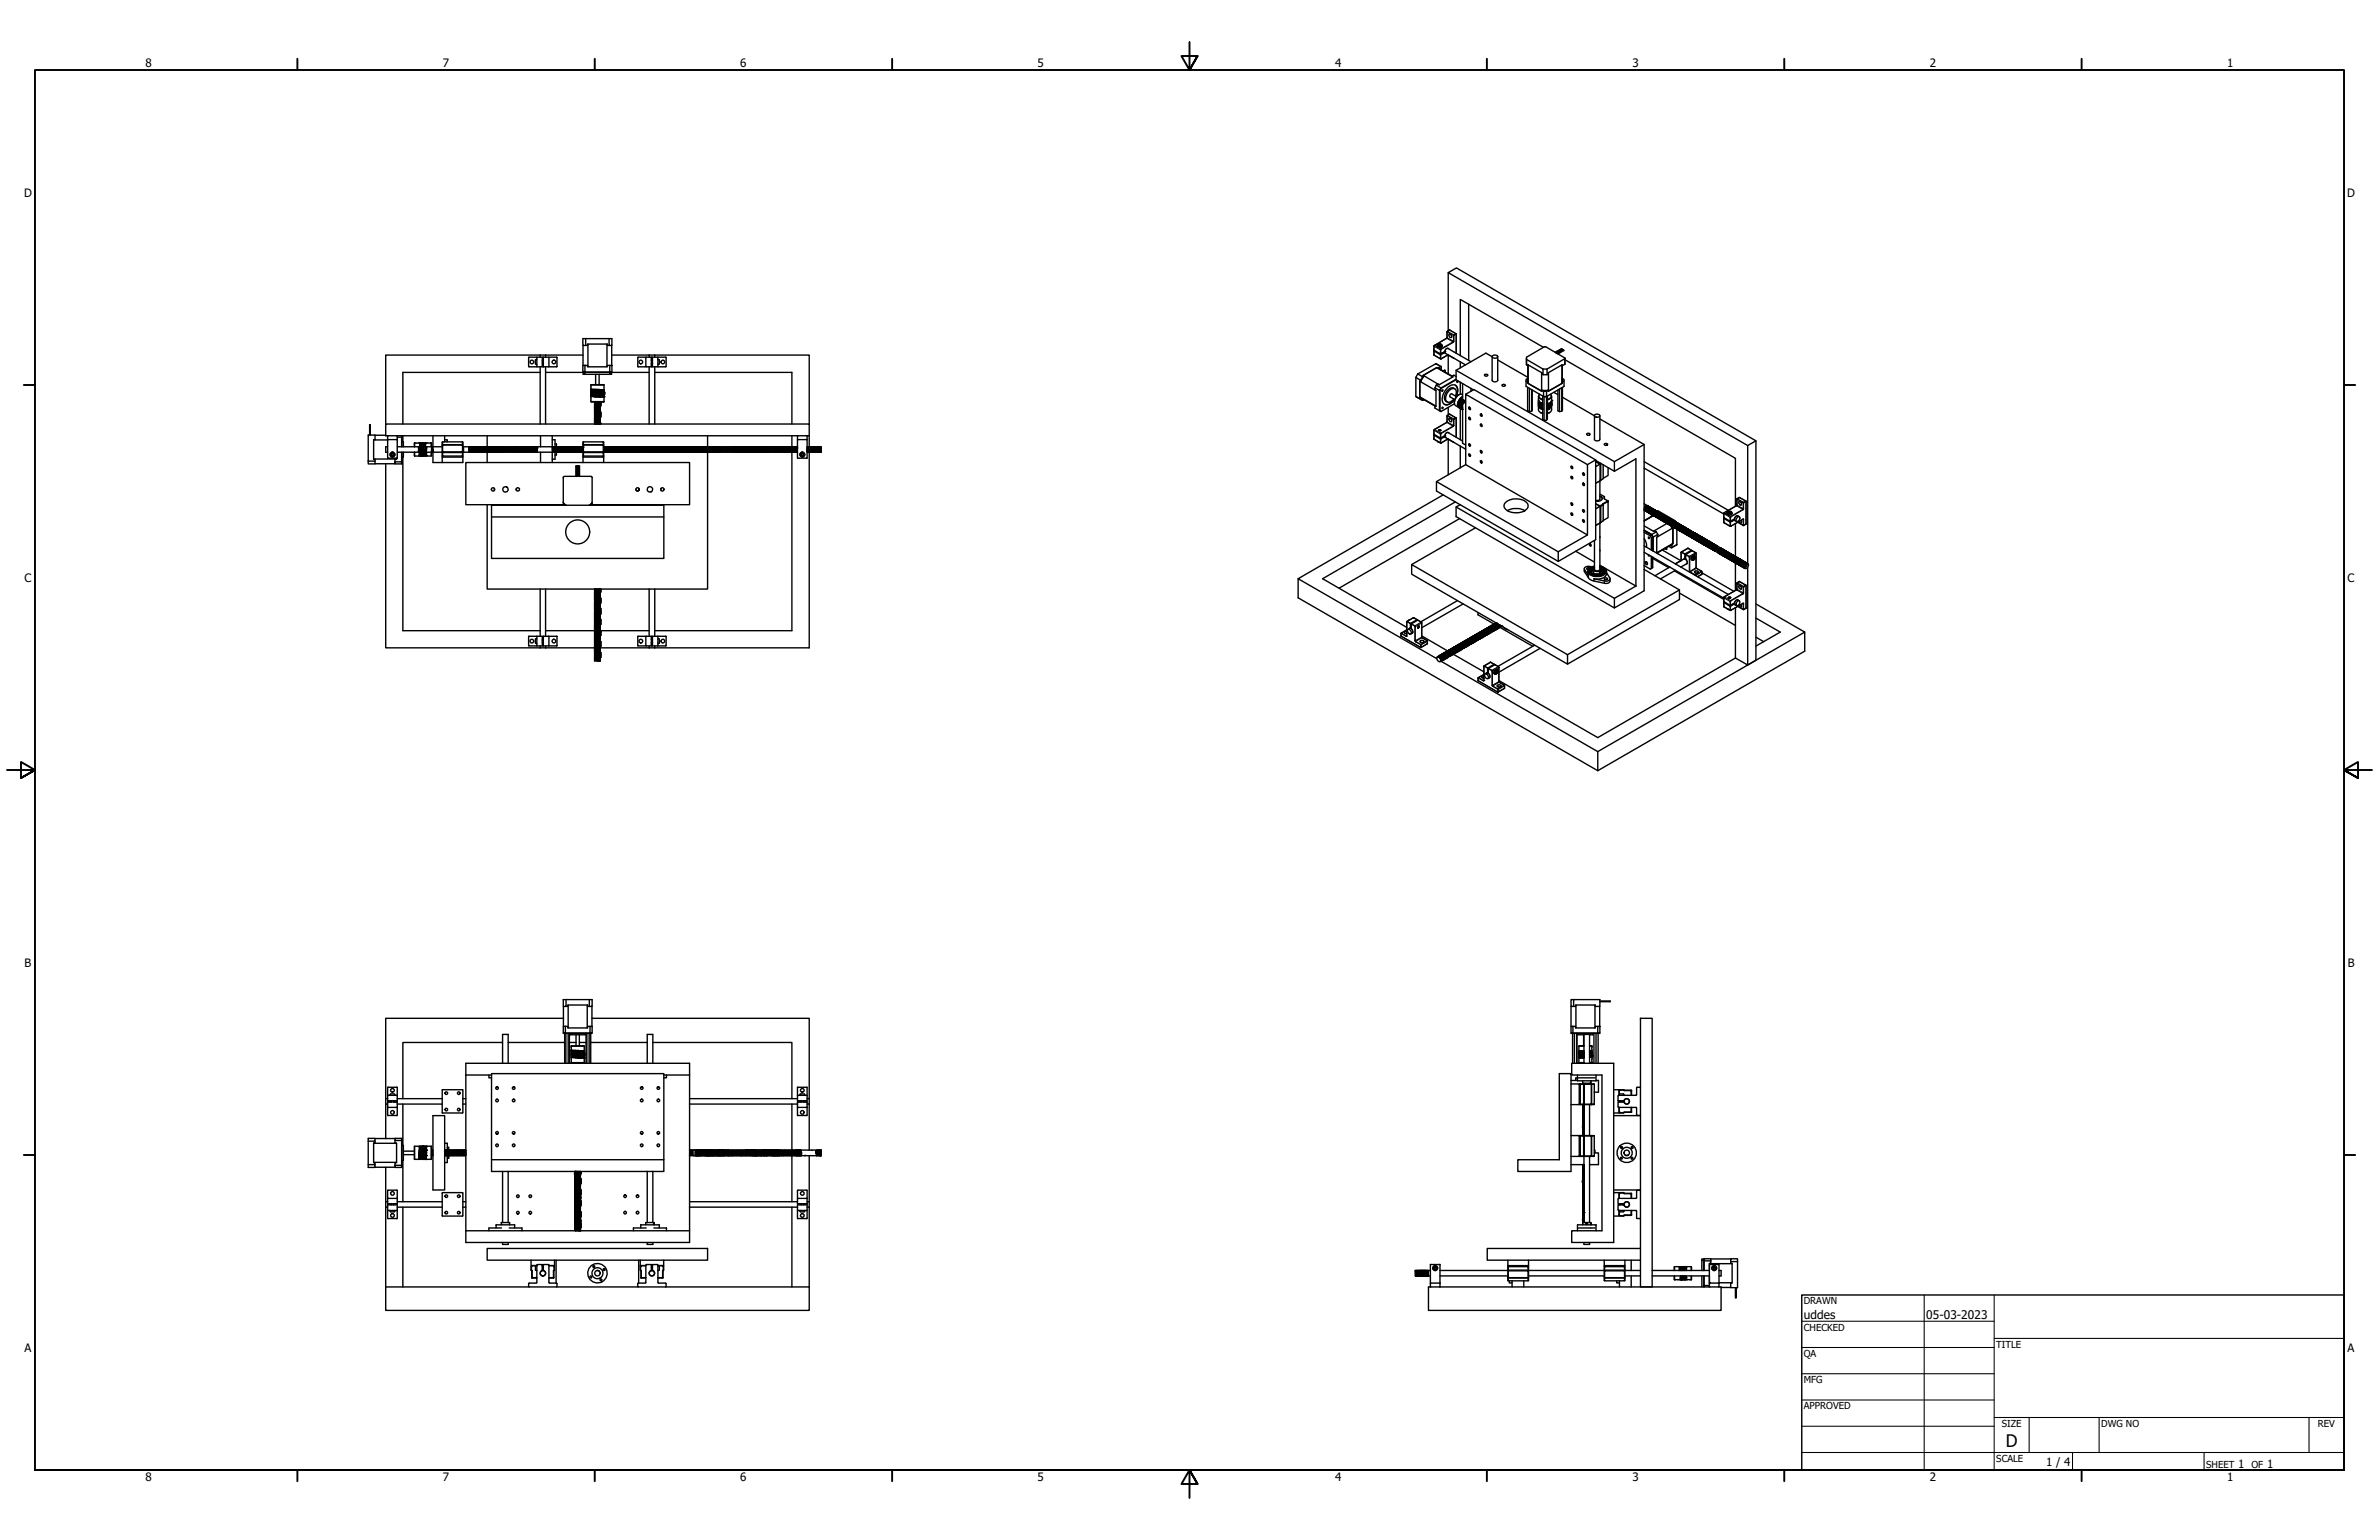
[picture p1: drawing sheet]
<svg xmlns="http://www.w3.org/2000/svg" width="864mm" height="559mm" viewBox="0 0 864 559" stroke-linecap="round" stroke-linejoin="round" font-family="sans-serif">
<defs><g id="words">
<text font-size="6.3" x="728.1" y="524.9">D</text>
<g font-size="4.3">
<text x="654.8" y="478.6">uddes</text>
<text x="699.3" y="478.6">05-03-2023</text>
</g>
<g font-size="4.2">
<text x="52.8" y="24.4">8</text>
<text x="160.8" y="24.4">7</text>
<text x="268.7" y="24.4">6</text>
<text x="376.7" y="24.4">5</text>
<text x="484.6" y="24.4">4</text>
<text x="592.6" y="24.4">3</text>
<text x="700.5" y="24.4">2</text>
<text x="808.5" y="24.4">1</text>
<text x="8.8" y="71.4">D</text>
<text x="852" y="71.4">D</text>
<text x="8.9" y="211.1">C</text>
<text x="852.2" y="211.1">C</text>
<text x="9" y="350.8">B</text>
<text x="852.2" y="350.8">B</text>
<text x="8.9" y="490.5">A</text>
<text x="852.2" y="490.5">A</text>
<text x="742.8" y="532">1 / 4</text>
<text x="812.4" y="532.6">1</text>
<text x="823" y="532.6">1</text>
<text x="52.8" y="537.5">8</text>
<text x="160.8" y="537.5">7</text>
<text x="268.7" y="537.5">6</text>
<text x="376.7" y="537.5">5</text>
<text x="484.6" y="537.5">4</text>
<text x="592.6" y="537.5">3</text>
<text x="700.5" y="537.5">2</text>
<text x="808.5" y="537.5">1</text>
</g>
<g font-size="3.5">
<text x="654.8" y="473.2">DRAWN</text>
<text x="654.8" y="482.8">CHECKED</text>
<text x="724.7" y="488.9">TITLE</text>
<text x="654.8" y="492.3">QA</text>
<text x="654.8" y="501.8">MFG</text>
<text x="654.8" y="511.4">APPROVED</text>
<text x="726.7" y="517.7">SIZE</text>
<text x="762.8" y="517.7">DWG NO</text>
<text x="841.4" y="517.7">REV</text>
<text x="724.7" y="530.4">SCALE</text>
<text x="800.9" y="532.6">SHEET</text>
<text x="817.4" y="532.6">OF</text>
</g>
</g></defs>
<!-- layer: Visible (ANSI) -->
<g fill="none" stroke="#000" stroke-width=".51">
<path d="M525.7 98.9v21.1M533.1 110.4v20.3M191.9 129.7l.2 3.4M192.1 129.6l-.2 .2M192.1 129.6h4.7v3.5h-4.7M194.4 132l.1 .1M194.6 132.2h.3M194.9 129.7l.1 3.4M194.9 130.5l-.5 .2v1.3M195 129.6l-.2 .2M196.1 128.8h-56.1v25.1M196.1 135.1h-49.9v18.8"/>
<path d="M196.1 128.8h15.5M196.1 128.8v.8M196.1 133.1v20.8M196.8 131.8h.4v1.3M197.2 129.6h4.9M197.2 133.1h4.9M197.2 129.6v1.3h-.4M197.2 129.6v3.5M198.1 135.1h14.1M198.1 128.8v.8M198.1 133.1v20.8M199.1 129.6l.2 .2"/>
<path d="M199.3 129.7l-.2 3.4M202.1 129.6l.1 .2M202.2 129.7v3.3M202.2 132.9l-.1 .2M211.6 132.6h.7v2.4h-.7zM211.6 135l.1 .8h.5M211.6 125.3v7.3M212.3 132.6h1v.5h7.1v-.5h1M212.4 135.1h8.9M212.4 135.1h-.2v.7h9.3v-.7M212.6 122.9v2.4h-1v-2.4h10.5v2.4h-1v-2.4M212.6 125.3h.7v-.5h7.1v.5h.7"/>
<path d="M213.4 124.8v8.3M214.5 139.7v2l2.4 .2M214.5 139.7h4.8M216.2 135.8v3.8M217.5 135.8v3.8M219.3 139.7v1.8M220.3 124.8v8.3M221.3 135.1h14.3M221.4 132.6h.7v2.4h-.7zM222.1 128.8h15.6M222.1 125.3v7.3M222.1 135l-.1 .8h-.5"/>
<path d="M231.5 129.7l.1 3.3 4.9 .1M234.4 129.7l.2 3.4M234.6 129.6l-.2 .2M235.6 128.8v.8M235.6 133.1v20.8M236.5 129.6v1.3h.4M236.5 129.6l-5 .2M236.5 129.6v3.5M236.9 131.8h-.4v1.3M237.7 128.8h56.1v25.1M237.7 135.1h49.8v18.8M237.7 128.8v.8"/>
<path d="M237.7 133.1v20.8M238.7 129.6l.2 .2M238.8 129.7l-.1 3.4M238.8 130.5l.5 .2v1.3M238.8 132.2h.3M239.3 132l-.1 .1M241.8 129.7v3.3l-4.9 .1v-3.5l4.9 .2M514 137v6.9l.3 .2M514 137l1.7 1M514.7 135.7l-.7 1.3M514.7 135.7l1.7 1M515.4 138.4l5.9 3.3"/>
<path d="M515.4 138.3v5.7M515.7 138v.5l-.3-.2v5.8l.3 .2v.6l.4 .2 .3 .2 .5-.3-1.2-.7M516.4 136.7l-.7 1.3M516.6 136.2l4.9-2.8 5.9 3.4M516.6 136.2l5.9 3.4M516.6 136.2v.1M517 136.5l-1.3 2M517 136.5l-.6 .2M520.5 127.3v1.5l2.4 1.4 2.8-1.4 2 1.1M520.8 127.2l-.3 .1 2.4 1.4 1.5-.8M521.4 139.8l1.7 1-.6 .9-1.6-1zM521.5 133.4l5.6 3.1"/>
<path d="M521.7 125.6a1.03 1.03 0 0 0 1.8 0M521.8 125.7v-.4a.93 .93 0 0 1 .8-.6 .93 .93 0 0 1 .9 .6v.4M522 133.5l1.1-.5 .1 1.2M522 133.5l1.1 .7M522 133.5l-.4-.2-5 3 .4 .2M522.2 125l.1 .3M522.4 133.7l.4 .3M522.7 124.8v.1M522.7 124.9v.4M523.1 133l-1.9-1-6.5 3.7M523.2 125.1l-.2 .3-.5 .1-.4-.3M523.5 128.1l.3 .2-.3-.2"/>
<path d="M523.9 134.6l.6-.3-.4 .4 .4-.1 .1 .5M524.2 127.7l.2 .1M524.4 127.8v.1M524.4 127.9l.2 .2M524.6 128.1l7.4 4.3M525.6 126.4l8.4 4.9M525.7 126.4a1.14 1.14 0 0 0-1.3 1.2l-1.5 .8-2.4-1.4v-1.4l4.7-2.9 .1-2.3 1-.6 2.3 1.4v6.9M525.7 128.8v6.9M526.2 121.2l.7 .5v.7M527.1 136.5l.4 .2-5.1 2.9-.4-.2-.6 .4M527.1 136.5l.6-.4 .9 .5M528.3 139.8a3.1 3.1 0 0 1 .3 4"/>
<path d="M528.6 137.8l-5.4 3.1-.5 .8v7.3l.5 .3 4.8-2.8M528.6 137.6l-5.4 3.3M528.6 134.4l57.4 33.1M528.6 137.8l6.3 3.7M529 138.3l.3 .3-.3 .2zM530.1 131.3v2.2M530.1 138.7v4.3M530.9 139.2v21.6l1.2 .7M539.1 135.9l1 .1a.58 .58 0 0 1-.6 .5 .58 .58 0 0 1-.6-.5zM541.7 129.2a1.06 1.06 0 0 1 1.1-.4 1.06 1.06 0 0 1 .8 .8 1.08 1.08 0 0 1-1 .4 1.08 1.08 0 0 1-.9-.8zM543.7 129.4v8.6a1.19 1.19 0 0 1-2 0v-8.6l-2.3-1.3-10.8 6.3v3.4M543.7 130.6l10.9 6.3"/>
<path d="M545.4 139.6l1 .1a.58 .58 0 0 1-.6 .5 .58 .58 0 0 1-.5-.5zM554 138.3l.6 .4v.4l5.1 2.9v-.4M554.1 130l.1 2.5v-2.1M554.2 130.4v-.8l6.7-3.8 7.2 4.1-6.5 4M554.2 132.5l.4 .2v-.4l5.1 3M554.2 130.4l5.9 3.5M554.6 138.7v-1.4l-.6 .4v2.5l6.4 3.8 1-.1M554.6 132.7l.1 6.4M554.6 137.7l-.1 .5M554.7 139.1l4.9 2.8M554.7 132.4v6.7M559.6 135.2v6.7"/>
<path d="M559.7 135.3v.3l.4 .4M560.1 133.9h1.5M560.1 136h1.5M560.1 133.9v2.1M560.3 126l-30.2-17.4v20.4M561.6 133.9v2.1M562.1 135.2v6.7M564.5 127.8l2.4-1.1-2.1 1.3M564.8 128l2.3-1.3 .1 .2-2.2 1.2 2.3-1.2 .1 .2-2.1 1.2 2.4-1.2-2.2 1.4M567 139.1l-5 2.8M567 132.4v6.7M567.1 138.7v-1.4l.7 .4v2.5l-6.4 3.7"/>
<path d="M567.1 138.7v.4l-5.1 2.9v-.4M567.1 132.7l-.1 6.4M567.1 132.7v-.4l-5.1 3v.3l-.4 .4M567.1 137.7l.1 .5M567.8 138.3l-.7 .4M568.1 130.6l61.9 35.7v17.4M568.1 130v2.1l-1 .6M134.2 157.9v-3.8h.2v3.8M135.6 159.6h5.1M136.1 157.9h3.9M140 153.9h153.8v4.2h-153.8zM140.7 158.2v7.9"/>
<path d="M140.7 159.4l3.4 .1M140.9 158.1l-.2 .1M144 158.1l.2 .1M144.2 158.2v7.9M144.2 159.4l-.2 .2M145.8 158.1v.5h-1.6M145.9 158.1l-.1 4M145.9 158.7v3.4M146.2 158.1v2.2M157.2 158.1v4M161.4 159.6h1v.7M161.4 158.1v2.2"/>
<path d="M176.8 158.1v4M196.2 158.1v4M200.5 159.6h1v2.5M200.5 158.1v4M214.5 143.8l.1 2.1 4.7-.2M214.5 141.2l4.8 .3h-.7M214.5 141.9v.3l1.5 .1M214.5 142.4v.3l.7 .1M214.5 142.9v.4h.6M214.5 143.4v.4l4.8 .2M214.5 145.7h4.8M215.1 143.3h.1"/>
<path d="M215.2 143.8l-.7 .1 4.8 .2v1.6M215.2 143.3l-.7 .1 4.8 .2v.4M215.2 142.8l-.7 .1 4.7 .2 .1 .3M215.2 142.3l-.7 .1 4.6 .2 .2 .4M215.2 141.8l-.7 .1 4.6 .1 .2 .5M215.2 142.8h.8M215.2 143.3l3.4 .1M215.8 141.3l1.1 .2M215.8 147.4h.1M215.8 147.6v.1M215.8 147.9v.1M215.8 148.1v.1"/>
<path d="M215.8 148.4v.1M215.8 148.7h.1M215.8 148.9v.1M215.8 149.2h.1M215.8 151.4h.1M215.8 151.6v.1M215.8 151.9v.1M215.8 152.1v.1M215.8 152.4v.1M215.8 152.7h.1M215.8 152.9v.1M215.8 153.2h.1"/>
<path d="M215.8 153.7l.2 .1M215.8 153.2l.2 .1M215.8 153h.2M215.8 152.7l.2 .1M215.8 152.5h.2M215.8 152.2l.2 .1M215.8 152h.2M215.8 151.7l.2 .1M215.8 151.4l.2 .1M215.8 151.2l.2 .1M215.8 150.9l.2 .1M215.8 150.7h.2"/>
<path d="M215.8 150.4l.2 .1M215.8 150.2l.2 .1M215.8 149.9l.2 .2M215.8 149.7l.2 .1M215.8 149.2l.2 .1M215.8 149h.2M215.8 148.7l.2 .1M215.8 148.5h.2M215.8 148.2l.2 .1M215.8 148h.2M215.8 147.7l.2 .1M215.8 147.4l.2 .1"/>
<path d="M215.8 147.2l.2 .1M215.8 146.9l.2 .1M215.8 146.7h.2M215.8 146.4l.2 .1M215.8 146.2l.2 .1M215.8 145.9l.2 .2M215.9 141.9l1 .1M215.9 143.4h1M215.9 143.9l1 .1M216 142.3l.8 .1M216 142.8l3.3 .2M216 142.3l.9 .2"/>
<path d="M216 142.8l.9 .2M216 145.9h-.2M216 143.9l1.9 .1M216 143.4h1.9l-.5 .1M216 142.9h1.9l-.5 .1M216 142.4h.9M216 146.1h.1M216 146.5v.1M216 146.7v.1M216 147v.1M216 147.3h.1M216 147.5v.1"/>
<path d="M216 147.8h.1M216 148v.1M216 148.3h.1M216 148.5v.1M216 148.8h.1M216 149v.1M216 149.3v.1M216 149.5v.1M216 149.8v.1M216 150.1h.1M216 150.5v.1M216 150.7v.1"/>
<path d="M216 151v.1M216 151.3h.1M216 151.5v.1M216 151.8h.1M216 152v.1M216 152.3h.1M216 152.5v.1M216 152.8h.1M216 153v.1M216 153.3v.1M216 153.5v.1M216 153.8v.1"/>
<path d="M216 153.6l-.2 .1M216 153.1l-.2 .1M216 152.8l-.2 .1M216 152.6l-.2 .1M216 152.3l-.2 .1M216 152.1h-.2M216 151.8l-.2 .1M216 151.6h-.2M216 151.3l-.2 .1M216 151.1l-.2 .1M216 150.8l-.2 .1M216 150.6l-.2 .1"/>
<path d="M216 150.3l-.2 .1M216 150.1l-.2 .1M216 149.9h-.2M216 149.6l-.2 .1M216 149.1l-.2 .1M216 148.8l-.2 .1M216 148.6l-.2 .1M216 148.3l-.2 .1M216 148.1h-.2M216 147.8l-.2 .1M216 147.6h-.2M216 147.3l-.2 .1"/>
<path d="M216 147.1l-.2 .1M216 146.8l-.2 .1M216 146.6l-.2 .1M216 146.3l-.2 .1M216 146.1l-.2 .1M216 142.3l-.1 .1M216.2 143.9h.9M216.7 143.4h.9M216.7 142.9h.9M216.8 142.4h.1M216.9 141.9l2.4 .1h-.7M216.9 142.4l2.4 .1"/>
<path d="M216.9 142.4l1 .1h-.5M216.9 141.9l.8 .1M216.9 145.9h-1.1M216.9 141.9h-.9M217.1 143.4h-.9M217.1 142.9h-.9M217.1 142.4h-.9M217.1 141.9h-.9M217.1 141.4h-.9M217.4 144h.4M217.4 142h.3M217.4 141.5h.3"/>
<path d="M217.6 145.9h-1.8M217.6 143.9l-.9 .1M217.6 142.4l-.9 .1M217.6 141.9l-.9 .1M217.6 141.4l-.9 .1M217.7 153.7l-1.7 .2M217.7 153.5l-1.7 .1M217.7 153.2l-1.7 .2M217.7 153l-1.7 .1M217.7 152.7l-1.7 .1M217.7 152.5l-1.7 .1M217.7 152.2l-1.7 .1"/>
<path d="M217.7 152l-1.7 .1M217.7 151.7l-1.7 .1M217.7 151.4l-1.7 .2M217.7 151.2l-1.7 .1M217.7 150.9l-1.7 .2M217.7 150.7l-1.7 .1M217.7 150.4l-1.7 .2M217.7 150.2l-1.7 .1M217.7 150l-1.7 .1M217.7 149.7l-1.7 .2M217.7 149.5l-1.7 .1M217.7 149.2l-1.7 .2"/>
<path d="M217.7 149l-1.7 .1M217.7 148.7l-1.7 .1M217.7 148.5l-1.7 .1M217.7 148.2l-1.7 .1M217.7 148l-1.7 .1M217.7 147.7l-1.7 .1M217.7 147.4l-1.7 .2M217.7 147.2l-1.7 .1M217.7 146.9l-1.7 .2M217.7 146.7l-1.7 .1M217.7 146.4l-1.7 .2M217.7 146.2l-1.7 .1"/>
<path d="M217.7 146l-1.7 .1M217.7 153.7l-1.7 .1M217.7 153.4l-1.7 .1M217.7 153.2l-1.7 .1M217.7 152.9l-1.7 .1M217.7 152.4l-1.7 .1M217.7 152.1l-1.7 .2M217.7 151.9l-1.7 .1M217.7 151.6l-1.7 .2M217.7 151.4l-1.7 .1M217.7 151.1l-1.7 .2M217.7 150.9l-1.7 .1"/>
<path d="M217.7 150.6l-1.7 .1M217.7 150.4l-1.7 .1M217.7 149.9l-1.7 .2M217.7 149.7l-1.7 .1M217.7 149.4l-1.7 .1M217.7 149.2l-1.7 .1M217.7 148.9l-1.7 .1M217.7 148.4l-1.7 .1M217.7 148.1l-1.7 .2M217.7 147.9l-1.7 .1M217.7 147.6l-1.7 .2M217.7 147.4l-1.7 .1"/>
<path d="M217.7 147.1l-1.7 .2M217.7 146.9l-1.7 .1M217.7 146.6l-1.7 .1M217.7 146.4l-1.7 .1M217.7 145.9l-1.7 .2M217.7 153.7l.2 .1M217.7 153.5h.2M217.7 153.2l.2 .1M217.7 153h.2M217.7 152.7l.2 .1M217.7 152.5h.2M217.7 152.2l.2 .1"/>
<path d="M217.7 152h.2M217.7 151.7l.2 .1M217.7 151.4l.2 .1M217.7 151.2l.2 .1M217.7 150.9l.2 .2M217.7 150.7l.2 .1M217.7 150.4l.2 .2M217.7 150.2l.2 .1M217.7 150l.2 .1M217.7 149.7l.2 .1M217.7 149.5h.2M217.7 149.2l.2 .1"/>
<path d="M217.7 149h.2M217.7 148.7l.2 .1M217.7 148.5h.2M217.7 148.2l.2 .1M217.7 148h.2M217.7 147.7l.2 .1M217.7 147.4l.2 .1M217.7 147.2l.2 .1M217.7 146.9l.2 .2M217.7 146.7l.2 .1M217.7 146.4l.2 .2M217.7 146.2l.2 .1"/>
<path d="M217.7 146l.2 .1M217.7 141.5h.1M217.7 141.4v.1M217.7 141.9v.1M217.7 145.9v.1M217.7 146.2h.1M217.7 146.6v.1M217.7 146.9h.1M217.7 147.1v.1M217.7 147.4h.1M217.7 147.6v.1M217.7 147.9v.1"/>
<path d="M217.7 148.1v.1M217.7 148.4v.1M217.7 148.7h.1M217.7 148.9v.1M217.7 149.2h.1M217.7 149.4v.1M217.7 149.7h.1M217.7 149.9v.1M217.7 150.2h.1M217.7 150.6v.1M217.7 150.9h.1M217.7 151.1v.1"/>
<path d="M217.7 151.4h.1M217.7 151.6v.1M217.7 151.9v.1M217.7 152.1v.1M217.7 152.4v.1M217.7 152.7h.1M217.7 152.9v.1M217.7 153.2h.1M217.7 153.4v.1M217.7 153.7h.1M217.8 141.5l-3.3-.1 4.4 .1 .4 .1v.4M217.8 145.9h-.1"/>
<path d="M217.9 153.8l-1 .1M217.9 153.5l-2.1 .2M217.9 153.3l-2.1 .1h.2M217.9 153l-2.1 .2M217.9 152.8l-2.1 .1M217.9 152.5l-2.1 .2M217.9 152.3l-2.1 .1M217.9 152l-2.1 .1M217.9 151.8l-2.1 .1M217.9 151.5l-2.1 .1M217.9 151.3l-2.1 .1M217.9 151.1l-2.1 .1"/>
<path d="M217.9 150.8l-2.1 .1M217.9 150.6l-2.1 .1M217.9 150.3l-2.1 .1M217.9 150.1l-2.1 .1M217.9 149.8l-2.1 .1M217.9 149.5l-2.1 .2M217.9 149.3l-2.1 .1h.2M217.9 149l-2.1 .2M217.9 148.8l-2.1 .1M217.9 148.5l-2.1 .2M217.9 148.3l-2.1 .1M217.9 148l-2.1 .1"/>
<path d="M217.9 147.8l-2.1 .1M217.9 147.5l-2.1 .1M217.9 147.3l-2.1 .1M217.9 147.1l-2.1 .1M217.9 146.8l-2.1 .1M217.9 146.6l-2.1 .1M217.9 146.3l-2.1 .1M217.9 146.1l-2.1 .1M217.9 153.8l-.3 .1M217.9 153.4l-2.1 .1h.2M217.9 153.1l-2.1 .1M217.9 152.8l-2.1 .2"/>
<path d="M217.9 152.6l-2.1 .1M217.9 152.3l-2.1 .2M217.9 152.1l-2.1 .1M217.9 151.8l-2.1 .2M217.9 151.6l-2.1 .1M217.9 149.4l-2.1 .1h.2M217.9 149.1l-2.1 .1M217.9 148.8l-2.1 .2M217.9 148.6l-2.1 .1M217.9 148.3l-2.1 .2M217.9 148.1l-2.1 .1M217.9 147.8l-2.1 .2"/>
<path d="M217.9 147.6l-2.1 .1M217.9 144h1.4M217.9 144h.1M217.9 147.5v.1M217.9 147.8h.1M217.9 148v.1M217.9 148.3h.1M217.9 148.5v.1M217.9 148.8h.1M217.9 149v.1M217.9 149.3v.1M217.9 151.5v.1"/>
<path d="M217.9 151.8h.1M217.9 152v.1M217.9 152.3h.1M217.9 152.5v.1M217.9 152.8h.1M217.9 153v.1M217.9 153.3v.1M217.9 153.8l-.1 .1M217.9 153.5l-.2 .2M217.9 153.4h-.2M217.9 153.1l-.2 .1M217.9 152.8l-.2 .1"/>
<path d="M217.9 152.6l-.2 .1M217.9 152.3l-.2 .1M217.9 152.1h-.2M217.9 151.8l-.2 .1M217.9 151.6h-.2M217.9 151.3l-.2 .1M217.9 151.1h-.2M217.9 150.8l-.2 .1M217.9 150.6h-.2M217.9 150.3l-.2 .1M217.9 150.1l-.2 .1M217.9 149.8l-.2 .1"/>
<path d="M217.9 149.5l-.2 .2M217.9 149.4h-.2M217.9 149.1l-.2 .1M217.9 148.8l-.2 .1M217.9 148.6l-.2 .1M217.9 148.3l-.2 .1M217.9 148.1h-.2M217.9 147.8l-.2 .1M217.9 147.6h-.2M217.9 147.3l-.2 .1M217.9 147.1h-.2M217.9 146.8l-.2 .1"/>
<path d="M217.9 146.6h-.2M217.9 146.3l-.2 .1M217.9 146.1l-.2 .1M218.6 143.4l.7 .1zM219.3 142.5l-.7 .1M219.3 143l-.7 .1M256.9 158.1v4M287.5 158.1v4M289.5 158.2v7.9M289.5 159.4l.2 .2M289.7 158.1l-.2 .1M292.8 158.1l.2 .1"/>
<path d="M293 159.4l-3.4 .1M293 158.2v7.9M293.8 158.1v77h-76M514 143.9l2.1 1.2M515.4 144l5.5 3.3M515.4 144l5.9 3.4M516.1 144.7l.4 .1M520.5 157.9v1.4l2.4 1.5 2.8-1.5M520.8 157.7l-.3 .2 2.4 1.4 1.5-.9M520.9 140.7v.8l.4 .2v5.8l-.4-.2v.8l2.3 1.2M522.7 141.7h-.2v7.3h.2M523.5 147.8l.3 .2-.4 .3z"/>
<path d="M523.5 141.5h.3l-.2 .4zM524.2 158.2l.2 .2M524.4 158.4l.2 .3M524.6 158.7l7.5 4.3M525.6 156.9l5.3 3.1M525.7 157a1.14 1.14 0 0 0-1.3 1.1l-1.5 .8-2.4-1.4v-1.4l4.7-2.9 .1-2.3 1-.6 2.3 1.4v7M525.7 159.3l2 1.2M525.7 147.8v2.8M525.7 159.3v13M526.2 151.8l.7 .4v.8M527.9 144.9a3.2 3.2 0 0 1-3.6 1.8M528.1 141.1a2.02 2.02 0 0 0-3.1 1.1 2.26 2.26 0 0 0 .3 3.7"/>
<path d="M528.4 143.7a1.71 1.71 0 0 0-.8-2.7 3.5 3.5 0 0 0-2.5 4.7 1.89 1.89 0 0 0 2.6-.9M528.6 143.9a2.92 2.92 0 0 0-.6-4.3 4.9 4.9 0 0 0-4.4 4.7 1.89 1.89 0 0 0 .7 2.4 1.89 1.89 0 0 0 2.5-.5l1.2-1.2M528.8 144l-1.8-1.1a.7 .7 0 0 0-.6 .4 .7 .7 0 0 0 0 .7l1.7 1M529.7 143.2a3.4 3.4 0 0 0-1.8 2.9M529.7 147.9l.2 .1M529.9 144.7l1-.7a2.94 2.94 0 0 0-1.3 3.9 2.25 2.25 0 0 1 .3-3.2zM530.1 148.2v11.4M530.2 146.1a.68 .68 0 0 1 .3-.8 .68 .68 0 0 1 .8 0l-.3 .9-.6 .4M530.5 146.2l.3 .6M530.6 148.5h.1M530.9 143.2a2.64 2.64 0 0 0-2.9 3.3l.3 .6 1.2 .7M530.9 146.4a2.17 2.17 0 0 0 0 2.3"/>
<path d="M530.9 145.5a2.06 2.06 0 0 0 0 3.2M530.9 144.9a2.49 2.49 0 0 0-.5 3.4l.2 .2M530.9 144.4a2.77 2.77 0 0 0-.9 3.7l.2 .2-.2-.3a3.2 3.2 0 0 1 .9-3.2M530.9 144.3a2.79 2.79 0 0 0-1.2 3.6l.2 .2M530.9 145.4a2.27 2.27 0 0 0-.3 3.1M530.9 146.1a1.95 1.95 0 0 0 0 2.6M530.9 147.2v1.2M531.2 145.3a.6 .6 0 0 1 .6 .6 .6 .6 0 0 1-.6 .6l-.5 .2-.3-.2M532.1 143.1l44.2 25.5v25.5l-44.2-25.5zM532.1 143.1l3-1.7 44.1 25.5v28.9l-13.5 7.9v-3.5l10.6-6.1M533.1 151.5a.43 .43 0 0 1 .6 .2 .43 .43 0 0 1-.2 .6zM533.2 147.8a.49 .49 0 0 1 .5 .3 .49 .49 0 0 1-.2 .6l-.4-.5z"/>
<path d="M534 140.9v1.1M537.5 153.9a.43 .43 0 0 1 .5 .3 .43 .43 0 0 1-.3 .5l-.4-.5zM537.5 150.2a.4 .4 0 0 1 .5 .3 .4 .4 0 0 1-.3 .5l-.4-.5zM554.5 140.6v8.4l.7 .4 .8-.2 .2-.4v-7.3M555.2 140.9v8.5M556 141.4v7.8M558.5 146.8v2.2l.7 .7 .8 .3-.8-.3M558.5 147.2a1.85 1.85 0 0 0 1.5 1.4M558.5 146a1.83 1.83 0 0 0 1.5 2.1 1.65 1.65 0 0 1-1.5-1.4M558.5 146.4a1.92 1.92 0 0 0 1.5 1.4M558.5 145.9a1.5 1.5 0 0 0 1.5 1.4l-.4-.2a1.51 1.51 0 0 1-1.1-1.5l.4 .8 1.1 .5M558.5 143.8l.2 2.3 1.3 .7"/>
<path d="M558.5 146.3l.2 .5M558.5 147.1a1.7 1.7 0 0 0 1.5 1.4M558.7 146.9l1.3 .7M558.7 146.8v.1M558.9 143.1a1.11 1.11 0 0 0-.3 1.1 1.11 1.11 0 0 0 1 .8l.4 .1M558.9 143.1a1.14 1.14 0 0 0-.1 1.3 1.14 1.14 0 0 0 1.2 .5M559.6 141.9h.1M559.7 141.6h2.3M559.7 141.6l.6 .4M560 146.4a1.92 1.92 0 0 1-1.5-1.3 1.63 1.63 0 0 0 1.5 1.5M560 143.7v8.4l.5 .4h.9l.3-.5v-8.3M560.3 142h1.1v1.9h-1.1z"/>
<path d="M560.5 144v8.5M561.4 143.9v8.6M561.7 144.9a1.19 1.19 0 0 0 1.2-.5 1.19 1.19 0 0 0 0-1.3 1.11 1.11 0 0 1 .2 1.1 1.11 1.11 0 0 1-.9 .8l-.5 .1M561.7 147.3l1.4-.7 .1-.5-.3 .8-1.2 .5M561.7 147.7h.1M561.7 148.1h.1M561.8 148.1a1.47 1.47 0 0 0 1.4-1.2 1.56 1.56 0 0 1-1.5 1.3M561.8 147.8h-.1M562 141.6l-.6 .4M562.5 148.3h.1M562.5 148.3l-.8 .3 .8-.3M562.5 148.2v.1"/>
<path d="M563.2 146.6v2.4l-.7 .7-.8 .3 .8-.3M563.2 146.6a1.44 1.44 0 0 1-1.4 1.2M563.2 145.7a1.43 1.43 0 0 1-1.5 1.3M563.2 145.4a1.6 1.6 0 0 1-1.5 1.2M563.2 145.3a1.82 1.82 0 0 1-1.5 1.2M563.2 145.7l-.3 .7-1.2 .5M563.2 143.8v1.9M563.2 145.8a1.5 1.5 0 0 1-1.4 1.9M564.1 142.4l1.4 .8M566.1 141.2v8.2M566.9 140.7v8.5M567.2 140.6v8.2l-.3 .4-.8 .2-.6-.4v-7.5"/>
<path d="M567.2 144.1l11.6 6.8M576 157.4a.55 .55 0 0 1 .7-.3 .55 .55 0 0 1 .3 .7l-.7 .1zM578.8 150.8v8.6a1.13 1.13 0 0 0 2 0v-8.6M578.9 150.5a.96 .96 0 0 1 1.1-.3 .96 .96 0 0 1 .6 .9 .94 .94 0 0 1-1.1 .4 .94 .94 0 0 1-.6-1zM580.8 152l16 9.3v53.1l-10.8 6.2v-3.5l7.9-4.4M637.4 160l-108.7-62.8-3 1.7 108.7 62.8M133.7 167.3h2.4v1h-2.4v-10.4h2.4v1.6h-.5v7.2h.5v.6M135.6 166.6h8.4M136.1 168.3h7.3M140 168.3v66.8h56.1M140.7 162.1h-.7v2h.7M140.7 166.1l.2 .2"/>
<path d="M140.8 166.2h3.3M141.9 165h.1M142.2 164.5v.1M142.2 164.5h.5l.3 .5-.3 .4h-.5l-.2-.4zM142.2 165.4h.1M142.7 165.4h.1M142.7 164.5v.1M142.9 165h.1M143.4 167.6h2.4v.7h-2.4zM144 166.2v.5h-.6v.9M144.2 164.1h16.3M144.2 162.1h16.3"/>
<path d="M144.2 166.1l-.2 .2M145.8 164.1l.1 3.5M145.9 164.1l-.1 4.2M145.9 160.3h.5v1.8M146.2 165.9v63h49.9M146.4 164.1v1.8h-.5M150.4 164.1l.1 1.4M150.4 165.4l.1 .1M150.5 160.7h1.9M150.5 160.7v1.4M150.5 160.7l-.1 .1M151.9 162.3l.1 1.5 .1-1.6 .2 1.8"/>
<path d="M152 162.1l.1 2M152.2 164.1l-.1 1.4h-1.6M152.2 162.1l.1 1M152.3 162.4l-.1 1.6-.1-1.8-.1 1.8-.1-.6M152.3 164.1v1.4l-.1-.7M152.4 162.6l.1 1.4 .2-1.8v1.8M152.5 161.4l-.1-.7-.1 1.4M152.7 164.1v1.4h-.4M152.8 164.1v1.4l-.1-.7M152.8 161.5v.6M152.8 161.4l.1-.7 .1 .7M152.8 161.4v.1"/>
<path d="M152.9 160.7l-.4 .2 .1 3.2 .1-2 .1 1M152.9 163.1l.1-1 .1 2 .1-2 .2 2v-1M152.9 162.6l.1 1.4 .1-1.8 .1 1.8 .2-1.8v.4M152.9 163.3l-.1-1.1-.1 1.8-.1-1.8-.1 1.8-.1-.7M153.2 164.1v1.4h-.4M153.4 164.1l-.1 1.4-.1-.7M153.4 160.7a.67 .67 0 0 0-.4 1.1l-.1 .3M153.5 161.4l-.1-.7-.1 1.4M153.7 164.1v1.4h-.4M153.8 163.1l.1 1v-1M153.9 164.1l-.1 1.4-.1-.7M153.9 163.3l-.1-1.1-.1 1.8-.2-1.8v1.8l-.1-.7"/>
<path d="M153.9 160.7a.72 .72 0 0 0-.5 1.1v.3M153.9 160.7l-.1 1.4M153.9 160.7l.1 .7M154.2 164.8v.7h-.4M154.2 164.1v.7M154.3 163.1v1l.1-1M154.4 164.1l-.1 1.4-.1-.7M154.4 160.7a.74 .74 0 0 0-.5 1.1v.3M154.4 160.7l-.1 1.4M154.4 160.7v.7M154.4 163.3v.7l.2-1.8 .1 1.8 .1-1.8 .1 1.1M154.7 164.8v.6l-.4 .1"/>
<path d="M154.7 164.8h.1M154.7 164.1v.7M154.9 164.1l-.1 1.4-.1-.7M156.5 160.7h-2l-.1 1.4M156.5 160.7v1.4M156.5 164.1v1.4M156.5 160.7l.2 1.4M156.7 164.1l-.2 1.4h-1.8M156.7 163.1v-1l.1 2 .2-2 .1 2 .1-1M156.7 163.8v-1.7l.1 2 .2-2 .1 2 .1-.3M156.7 163.4v.6M156.8 162.2l.2 1.8"/>
<path d="M157.1 162.2l.1 1.2M157.2 164.1v3.7h3.3M160.5 164l.2 .2h7.2l.1-.2M160.5 164.3l.2 1.2h7.2l.1-1.2M160.5 165.9h7.5v1.9h-7.5zM160.5 165.4l.2 .5M160.7 160.3l-.2 5.6M160.7 161.5h7.2v2.5h-7.2zM160.7 161.4v-1.1h7.2v1.1M160.7 161.4h.1M160.7 161.4h7.2M167.9 160.3l.1 5.6"/>
<path d="M167.9 161.4v.1M168 162.6l.1 1.5M168 164.1h43.6M168 162.1h43.6M168 165.4l-.1 .5M168.2 162.1l.1 2M170.2 162.1l.1 2 .1-2 .2 2 .1-2 .1 2 .1-2 .2 2 .1-2 .1 2 .1-2 .2 2 .1-2 .1 2 .2-2 .1 2 .1-2 .1 2 .2-2 .1 2 .1-2 .1 2 .2-2 .1 2 .1-2 .2 2 .1-2 .1 2 .1-2 .1 2 .1-2 .2 2 .1-2 .1 2 .1-2 .2 2 .1-2 .1 2 .1-2 .2 2 .1-2 .1 2 .2-2 .1 2 .1-2 .1 2 .2-2 .1 2 .1-2 .1 2 .2-2 .1 2 .1-2 .1 2 .2-2 .1 2 .1-2 .2 2 .1-2v2l.2-2 .1 2 .1-2 .2 2 .1-2 .1 2 .1-2 .2 2 .1-2 .1 2 .1-2 .2 2 .1-2 .1 2 .2-2 .1 2 .1-2 .1 2 .2-2 .1 2 .1-2 .1 2 .2-2 .1 2 .1-2 .1 2 .2-2 .1 2 .1-2 .2 2 .1-2 .1 2 .1-2 .1 2 .1-2 .2 2 .1-2 .1 2 .1-2 .2 2 .1-2 .1 2 .1-2 .2 1.9M176.8 164.1v3.7M179.5 177.2v.8M181.5 162.6v1.4l-.1-1.8-.2 1.8-.1-1.8-.1 1.8-.2-1.8-.1 1.8-.1-1.8-.1 1.8-.2-1.8-.1 1.8-.1-1.8-.1 1.8-.2-1.8-.1 1.8-.1-.4M182.5 163.7v.3M182.6 162.2l.2 1.8"/>
<path d="M182.9 162.2l.1 1.8M183.1 162.2l.2 1.8M183.4 162.2l.1 1.8M183.6 162.2l.2 1.8M183.9 162.2l.1 1.8 .1-1.8 .2 1.8 .1-1.8 .1 1.8 .2-1.8v1.8l.1-1.8 .2 1.8 .1-1.8 .1 1.8 .2-1.8 .1 1.8 .1-1.8 .1 1.8 .2-1.8 .1 1.8 .1-1.8 .1 1.8 .2-1.8 .1 1.8 .1-1.8 .2 1.8 .1-1.8 .1 1.8 .1-1.8 .2 1.8 .1-1.8 .1 1.8 .1-1.8 .2 1.8 .1-1.8 .1 1.8 .2-1.8 .1 1.8 .1-1.8 .1 1.8 .2-1.8 .1 1.8v-1.8l.2 1.8 .1-1.8 .1 1.8 .2-1.8 .1 1.8 .1-1.8 .1 1.8 .2-1.8 .1 1.8 .1-1.8 .1 1.8 .2-1.8 .1 1.8 .1-1.8 .2 1.8 .1-1.8 .1 1.8 .1-1.8 .2 1.8 .1-1.8 .1 1.8 .1-1.8 .2 1.8 .1-1.8 .1 1.8 .2-1.8 .1 1.8 .1-1.8 .1 1.8 .1-1.8 .2 1.8v-1.8l.2 1.8 .1-1.8 .1 1.8 .2-1.8 .1 1.8 .1-1.8 .1 1.8 .2-1.8 .1 1.8 .1-1.8 .1 1.8 .2-1.8 .1 1.8 .1-1.8 .2 1.8 .1-1.8 .1 1.8 .1-1.8 .1 .4M187.5 177.2v.8M196.2 164.1v3.7M200.5 162.2l.1 1.9 .1-2 .2 2 .1-2 .1 2 .2-1.9 .1 1.9 .1-2 .1 2 .1-2 .2 2 .1-2 .1 2 .1-2 .2 2 .1-2 .1 2 .2-2 .1 2 .1-2 .1 2 .2-2 .1 2 .1-2 .1 2 .2-2 .1 2 .1-2 .2 2 .1-2 .1 2 .1-2 .1 2 .1-2 .2 2 .1-2 .1 2 .1-2 .2 2 .1-2 .1 2 .1-2 .2 2 .1-2 .1 2 .1-2 .2 2 .1-2 .1 2M200.5 164.1v3.7M201.5 161.1h.5v1M201.5 164.1v2.5h-1M202 164.1v1h-.5"/>
<path d="M202.1 162.2l.1 1.8 .2-1.8 .1 1.8 .1-1.8 .2 1.8 .1-1.8 .1 1.8 .1-1.8 .2 1.8M202.2 162.1l.1 2 .1-2 .2 2 .1-2 .1 2 .1-2 .2 2 .1-2 .1 2 .2-2 .1 2 .1-2 .1 2 .2-2 .1 2 .1-2 .1 2 .2-2 .1 2 .1-2 .2 2 .1-2 .1 2 .1-2 .2 2v-2l.1 2 .2-2 .1 2 .1-2 .2 2 .1-2 .1 2 .1-2 .2 2 .1-2 .1 2 .1-2 .2 2 .1-2 .1 2 .2-2 .1 2 .1-2 .1 2 .2-2 .1 2 .1-2 .1 2 .2-2 .1 2 .1-2 .2 2 .1-2 .1 2 .1-2 .1 2 .2-2v2l.2-2 .1 2 .1-2 .2 2 .1-2 .1 2 .1-2 .2 2 .1-2 .1 2 .1-2 .2 2 .1-2 .1 2 .2-2 .1 2v-.7M208.7 162.1l.2 2M209 162.9l-.1 1.1-.1-1.8-.1 1.8-.1-1.8-.2 1.8-.1-1.7-.1 1.7-.1-1.8-.1 1.8-.2-1.8-.1 1.8-.1-1.8-.1 1.8-.2-1.8-.1 1.8-.1-1.8-.2 1.8-.1-1.8-.1 1.8-.1-1.8-.2 1.8-.1-1.8-.1 1.8-.1-1.8-.2 1.8-.1-1.8-.1 1.8-.2-1.8-.1 1.8-.1-1.8-.1 1.8-.2-1.8-.1 1.8-.1-1.8-.1 1.8-.2-1.8-.1 1.8-.1-1.8-.1 1.8-.1-1.8-.1 1.8-.2-1.8-.1 1.8-.1-1.8-.1 1.8-.2-1.8-.1 1.8-.1-1.8-.2 1.8-.1-1.8-.1 1.8-.1-1.8-.2 1.8-.1-1.8-.1 1.8-.1-1.8-.2 1.8-.1-1.8-.1 1.8-.2-1.8-.1 1.8-.1-1.8-.1 1.8-.2-1.8-.1 1.8-.1-1.8-.1 1.8-.1-1.8-.1 1.6M209 172.8v-3.7h.3v3.7M209.4 172.8v-3.7h.6v3.7M209.7 169.1v3.7M210.1 172.8v-3.7h.3v3.7M210.3 162.2l.1 1.8M210.6 162.2l.1 1.8M210.8 162.2l.1 1.8M211.1 162.2l.1 1.8"/>
<path d="M211.5 164l-.1-1.8 .1 1.8M211.6 162.2v1M211.6 165.4l.2-1.2h7.2l.1 1.2M211.6 164.3l.2-.3h7.2l.1 .3M211.6 164l.2-2.5h7.2l.1 2.5M211.6 167.8v-1.9h7.5v1.9M211.8 160.3h7.2v1.1M211.8 160.3l-.2 5.6M211.8 165.9v-.4h7.2v.4M211.8 160.3l-.2 1.2 7.4-.1M214.6 172.8l-10.1 .3v9.5l1 .7M214.6 172.9l.3 .4v9.3l-.7 .7"/>
<path d="M219 160.3l.1 5.1M219 161.4h.1M219.1 162.2l.2 1.8 .1-1.8 .1 1.8 .1-1.8 .2 1.8 .1-1.8 .1 1.8 .2-1.8v1.8l.1-1.8 .2 1.8 .1-1.8 .1 1.8 .2-1.8 .1 1.8 .1-1.8 .1 1.8 .2-1.8 .1 1.8 .1-1.8 .1 1.8 .2-1.8 .1 1.8 .1-1.8 .1 1.8 .2-1.8 .1 1.8 .1-1.8 .2 1.8 .1-1.8 .1 1.8 .1-1.8 .2 1.8 .1-1.8 .1 1.8 .1-1.8 .2 1.8 .1-1.8 .1 1.8 .2-1.8v1.7l.2-1.7 .1 1.8 .2-1.8v1.8l.2-1.8 .1 1.8v-.7M219.1 164.1h70.4M219.1 165.4v.5M219.5 162.1l.1 2M219.7 162.1l.1 2M220 162.1l.1 2M220.2 162.1l.1 2M220.5 162.1l.1 2 .1-2 .2 2 .1-2v2l.2-2 .2 2 .1-2 .1 2 .1-2 .1 2 .1-2 .2 2 .1-2 .1 2 .1-2 .2 2 .1-2 .1 2 .1-2 .2 2 .1-2 .1 2 .2-2 .1 2 .1-2 .1 2 .2-2 .1 2 .1-2 .1 2 .2-2 .1 2 .1-2 .2 2 .1-2 .1 2 .1-2 .1 2 .1-2 .2 2 .1-2 .1 2 .1-2 .2 2 .1-2 .1 2 .1-2 .2 2 .1-2 .1 2 .1-2 .2 2 .1-2 .1 2 .2-2 .1 2 .1-2 .1 2 .2-2 .1 2 .1-2 .1 2 .1-1.8 .1-.2 .1 2 .1-2 .2 2 .1-2 .1 2 .1-2 .2 2 .1-2 .1 2M229.5 162.1l.1 2 .1-2 .2 2 .1-2 .1 2 .2-2 .1 2 .1-2 .1 2 .2-2 .1 2 .1-2 .1 2 .1-1.9 .2 1.9 .1-2 .1 2 .1-2 .1 2 .2-2 .1 2 .1-2 .1 2 .2-1.9 .1 1.9-.1-2M229.7 162.1l.1 2"/>
<path d="M229.9 162.1l.2 2M230.2 162.1l.1 2M230.4 162.1l.2 2M230.7 162.1l.1 2M230.8 177.6a.6 .6 0 0 0 .6 .6 .6 .6 0 0 0 .6-.6M230.9 162.1l.2 2M231.2 162.1l.1 2M231.5 162.1l.1 2M231.7 162.1l.1 2M232 162.1l.1 2M232 177.2v.8M232.2 162.1l.1 2"/>
<path d="M232.7 162.1l.2 2M233 162.1l.1 2M233.2 162.1l.2 2M233.5 162.1l.1 2M233.7 162.1l.1 2M233.7 162.9l-.1 1.2-.1-2-.1 2-.2-2-.1 2-.1-2-.1 2-.2-2v1.5M233.9 162.1l.2 2M234.2 162.1l.2 2 .1-2 .1 2 .2-2 .1 2 .1-2 .1 2 .1-2 .1 2 .2-2 .1 2 .1-2 .1 2 .2-2 .1 2 .1-2 .1 2 .2-2 .1 2 .1-2 .2 2 .1-2 .1 2 .1-2 .2 2 .1-2 .1 2 .1-2 .2 2 .1-2 .1 2 .2-2 .1 2 .1-2 .1 2 .2-2 .1 2 .1-1.9 .1 1.9 .1-2 .1 2 .2-2 .1 2 .1-2 .1 2 .2-2 .1 2 .1-2 .1 2 .2-1.9 .1 1.9 .1-2 .2 2M236.5 162.1l.1 2 .1-2 .2 2 .1-2 .1 2 .1-2 .1 2 .1-2 .2 2 .1-2 .1 2 .1-2 .2 2 .1-2 .1 2 .1-2 .2 2 .1-2 .1 2 .2-2 .1 2 .1-2 .1 2 .2-2 .1 2 .1-2 .1 2 .2-2 .1 2 .1-2 .1 2 .2-2 .1 2 .1-2 .2 2 .1-2 .1 2 .1-2 .1 2 .1-2 .2 2 .1-2 .1 2 .1-2 .2 2 .1-2 .1 2 .1-2 .2 2 .1-2 .1 2 .2-2 .1 2 .1-2 .1 2 .2-2 .1 2 .1-2 .1 2 .1-1.5M240 177.2v.8M244 162.1l.1 2 .1-2 .1 2 .2-2 .1 2 .1-2 .2 2 .1-2 .1 2 .1-2 .1 2 .1-2 .2 2 .1-2 .1 2 .1-2 .2 2 .1-2 .1 2 .1-2 .2 2 .1-2 .1 2 .2-2 .1 2 .1-2 .1 2 .1-.3 .1-1.7 .1 2 .1-2 .1 2M247.7 162.1l.1 2 .2-2 .1 2 .1-2 .1 2 .2-2 .1 2 .1-2 .2 2 .1-2 .1 2 .1-2 .2 2 .1-2 .1 2 .1-2 .2 2 .1-2 .1 2 .2-2 .1 2 .1-2 .1 2 .2-2 .1 2 .1-2 .1 2 .1-2 .2 2 .1-2 .1 2 .1-2 .1 2 .2-2 .1 2 .1-2 .1 2 .2-2 .1 2 .1-2 .2 2 .1-2 .1 2 .1-2 .2 2 .1-2 .1 2 .1-2 .2 2 .1-2 .1 2 .2-2 .1 2 .1-2 .1 2 .2-2 .1 2 .1-2 .1 2 .1-2 .2 2 .1-2 .1 2 .1-2 .1 2 .2-2 .1 2 .1-2 .1 2 .2-2 .1 2 .1-2 .2 2 .1-2 .1 2 .1-2 .2 2 .1-2 .1 2 .1-2 .2 2 .1-2 .1 2 .2-2 .1 2 .1-2 .1 2 .2-2 .1 2 .1-2 .1 2"/>
<path d="M247.8 162.2l.2 1.8 .1-1.8 .1 1.8 .1-1.8 .1 1.8 .1-1.8 .2 1.8 .1-1.8 .1 1.8 .1-1.8 .2 1.8 .1-1.8 .1 1.8 .2-1.8 .1 1.8 .1-1.8 .1 1.8 .2-1.8 .1 1.8 .1-1.8 .1 1.8 .2-1.8 .1 1.8 .1-1.8 .2 1.8 .1-1.8 .1 1.8 .1-1.8 .2 1.8 .1-1.8 .1 1.8 .1-1.8 .2 1.8v-1.8l.2 1.8 .1-1.8 .1 1.8 .2-1.8 .1 1.8 .1-1.8 .1 1.8 .1-1.8 .2 1.8 .1-1.8 .1 1.8 .2-1.8 .1 1.8 .1-1.8 .1 1.8 .2-1.8 .1 1.8 .1-1.8 .1 1.8 .2-1.8 .1 1.8 .1-1.8 .2 1.8 .1-1.8 .1 1.8 .1-1.8 .2 1.8 .1-1.8 .1 1.8 .1-1.8 .2 1.8 .1-1.8 .1 1.8 .1-1.8 .1 1.8 .1-1.8 .2 1.8 .1-1.8 .1 1.8 .1-1.8 .2 1.8 .1-1.8 .1 1.8 .2-1.8 .1 1.8 .1-1.8 .1 1.8 .1-.2 .1-1.6 .1 1.8 .1-1.8 .1 1.8 .2-1.8 .1 1.8 .1-1.8 .2 1.8 .3-1.9 .1 2 .1-2 .2 2 .1-2 .1 2 .1-2 .1 2M250.2 162.1l.1 2M250.4 162.1l.2 2M250.7 162.1l.1 2M251 162.1l.1 2M251.2 162.1l.1 2M252.5 162.1l.1 2 .1-2 .2 2v-2l.1 2 .2-2 .1 2 .1-2 .2 2 .1-2 .1 2 .1-2 .2 2 .1-2 .1 2 .1-2 .2 2 .1-2 .1 2 .2-2 .1 2 .1-2 .1 2 .2-2 .1 2 .1-2 .1 2 .2-2 .1 2 .1-2 .1 2 .2-2 .1 2 .1-2 .2 2 .1-2v2l.2-2 .1 2 .1-2 .2 2 .1-2 .1 2 .1-2 .2 2 .1-2 .1 2 .1-2 .2 2 .1-2 .1 2 .2-2 .1 2 .1-2 .1 2 .2-2 .1 2 .1-2 .1 2 .2-2 .1 2 .1-1.8v-.2l.1 2 .2-2 .1 2 .1-2 .2 2 .1-2 .1 2 .1-2 .2 2 .1-2 .1 2M256.9 164.1v49.6h-80.1v-30.6M259.7 162.9l.1 1.1 .1-1.8 .1 1.8 .2-1.8 .1 1.8 .1-1.8 .1 1.8 .2-1.8v1.8M260.5 162.9l.1-.7 .1 1.8 .2-1.8 .1 1.8v-1.8l.2 1.8 .1-1.8 .1 1.8M261.6 162.2l.1 1.8M261.8 162.2l.1 1.8"/>
<path d="M262.1 162.2l.1 1.8M262.3 162.2l.1 1.8M262.6 162.2l.1 1.8M262.8 162.2l.2 1.8M263.1 162.2l.1 1.8M263.3 162.2l.2 1.8M263.6 162.2l.1 1.8M263.8 162.2l.2 1.8M264.1 162.2l.1 1.8M264.4 162.2l.1 1.8M264.6 162.2l.1 1.8M264.8 162.2l.1 1.8"/>
<path d="M265 162.2l.2 1.8M265.3 162.2l.1 1.8M265.6 162.2l.1 1.8M265.8 162.2l.1 1.8M266 162.1l.1 2 .2-2 .1 2 .1-2 .1 2 .2-2 .1 2 .1-2 .1 2 .1-2 .1 2 .2-2 .1 2 .1-2 .1 2 .2-2 .1 2 .1-2 .2 2 .1-2 .1 2 .1-2 .2 2 .1-2 .1 2 .1-2 .2 2 .1-2 .1 2 .1-2 .2 2 .1-2 .1 2 .2-2 .1 2 .1-2 .1 2 .2-2 .1 2 .1-2 .1 2 .1-2 .1 2 .2-2 .1 2 .1-2 .1 2 .2-2 .1 2 .1-2 .2 2 .1-2 .1 2 .1-2 .2 2 .1-2 .1 2 .1-2 .2 2 .1-2 .1 2 .1-2 .2 2 .1-2 .1 2 .2-2 .1 2 .1-2 .1 2 .1-1.9 .2 1.9 .1-2 .1 2 .2-2 .1 2 .1-2 .2 2 .1-2v2l.2-2 .1 2 .1-2 .2 2 .1-2 .1 2 .1-2 .2 2 .1-2 .1 2 .1-2 .2 2M266.1 162.2l.1 1.8 .1-1.8 .1 1.8 .2-1.8 .1 1.8 .1-1.8 .2 1.8 .1-1.8 .1 1.8 .1-1.8 .2 1.8 .1-1.8 .1 1.8 .1-1.7 .2 1.7 .1-1.8 .1 1.8 .1-1.4M266.2 162.1l.1 2 .1-2 .2 2 .1-2 .1 2 .2-2 .1 2 .1-2 .1 2 .2-2 .1 2 .1-2 .1 2 .2-2 .1 2 .1-2 .2 2 .1-2 .1 2 .1-2 .2 2v-2l.1 2 .2-2 .1 2 .1-2 .2 2 .1-2 .1 2 .1-2 .2 2 .1-2 .1 2 .1-2 .2 2 .1-2 .1 2 .2-2 .1 2 .1-2 .1 2 .2-2 .1 2 .1-2 .1 2 .2-2 .1 2 .1-2 .2 2 .1-2 .1 2 .1-2 .2 2v-2l.1 2 .2-2 .1 2 .1-2 .2 2 .1-2 .1 2 .1-2 .2 2 .1-2 .1 2 .1-2 .2 2 .1-2 .1 2 .2-2 .1 2 .1-2 .1 2 .2-2 .1 2 .1-2 .1 2 .3-1.9 .1 1.8 .2-1.8 .1 1.8 .1-1.8 .1 1.8 .2-1.8 .1 1.8 .1-1.8 .1 .7M268.3 163.3l-.1 .7v-1.8l-.2 1.4M276 162.1v1.9l.2-1.9 .2 2 .1-2 .1 2 .1-2 .2 1.9M276.5 162.9l.1-.7 .1 1.8 .2-1.8 .1 1.8 .1-1.8 .1 1.8 .1-1.8 .1 1.4 .1-1.5 .1 2 .1-2 .2 2 .1-2 .1 2 .2-2 .1 2 .1-2 .1 2 .2-2 .1 2 .1-2 .1 2 .2-2 .1 2M279.5 162.1l.1 2M279.7 162.1l.1 2"/>
<path d="M280 162.1l.1 2M280.2 162.1l.2 2M280.5 162.1l.1 2M280.7 162.1l.2 2M281 162.1l.1 2M281.2 162.1l.2 2M281.5 162.1l.1 2M281.7 162.1l.2 2M282 162.1l.1 2M282.3 162.1l.1 2M282.5 162.1l.1 2M282.8 162.1l.1 2"/>
<path d="M283 162.1l.1 2M283.3 162.1l.1 2M283.5 162.1l.1 2M283.7 162.1l.1 2M284 162.1l.1 2M284.2 162.1l.2 2 .1-2 .1 2 .1-.2v-1.8l.2 2M284.5 162.1l.1 2 .1-2 .1 2 .1-2 .2 2 .1-2 .1 2 .1-2 .2 2 .1-2 .1 2 .1-2 .2 2 .1-2 .1 2 .1-2 .2 2 .1-2 .1 2 .2-2 .1 2 .1-2 .1 2 .2-2 .1 2 .1-2 .1 2 .2-2 .1 2 .1-2 .2 2v-1.9l.2 1.9 .1-2 .2 2 .1-2 .1 2 .1-2 .1 2 .1-2 .1 .7M286.2 162.9l.1 1.1 .1-1.8 .1 1.8 .1-1.8 .2 1.8 .1-1.8 .1 1.8 .1-1.8v1.9l-.1-2-.1 2-.1-2-.2 2-.1-2-.1 2-.1-2-.2 2-.1-2-.1 2-.1-2-.2 2-.1-2-.1 2-.2-2-.1 2-.1-2-.1 1.9 .2-1.8 .1 1.8 .1-1.8 .1 1.8 .2-1.8 .1 1.8 .1-1.8 .1 1.8 .2-1.8 .1 1.8 .1-1.8 .1 1.8 .2-1.8 .1 1.8 .1-1.8 .2 1.8 .1-1.8 .1 1.8 .1-1.8 .2 1.8 .1-1.8 .1 1.8 .1-1.1M287.5 164.1v64.8h-49.8M289.5 162.1h-70.3l.1 2M289.5 166.1l.2 .2M289.6 166.2h3.3"/>
<path d="M290.7 165h.1M291 164.5v.1M291 164.5h.5l.3 .5-.3 .4h-.5l-.2-.4zM291 165.4h.1M291.5 165.4h.1M291.5 164.5v.1M291.7 165h.1M293 166.1l-.2 .2M293 162.3l.1 1.8 .1-2 .2 2 .1-2 .1 2 .2-1.9v1.9l.2-1.9 .1 1.9 .2-1.9v1.9l.1-2 .2 2 .1-2 .1 2 .2-2 .1 2 .1-2 .1 2 .2-2 .1 2 .1-2 .1 2 .2-2 .1 2 .1-2 .2 2 .1-2 .1 2 .1-2 .2 2 .1-2 .1 2 .1-2 .2 2 .1-2 .1 2M293 162.1h5.1v2h-.5M293.5 162.2l.1 1.7v.2l.2-2 .1 2 .1-2 .1 2 .2-2 .1 2 .1-2 .1 2 .2-2 .1 2 .1-2 .1 2 .2-2 .1 2 .1-2 .2 2v-2l.1 2 .2-2 .1 2 .1-2 .2 2M293.5 163.7l.1-1.5 .1 1.8 .1-.3"/>
<path d="M294.2 162.1l-.1 .1M296.4 163.6v-1.4l-.2 1.8-.1-1.8-.1 1.8-.2-1.8-.1 1.8v-1.8l-.2 1.7-.1-1.7-.1 1.8-.2-1.8-.1 1.8-.1-1.8-.1 1.8-.2-1.8-.1 1.8-.1-1.8-.1 1.8-.2-1.8-.1 1.8-.1-1.8-.1 1.8-.2-1.8-.1 1.8-.1-1.8-.2 1.8-.1-1.8-.1 1.6M297.4 164l-4.4 .1M297.5 162.1l.1 2M297.5 164l.1 .1M297.8 162.1l.1 2M521.5 174.8l44.2 25.4M521.8 160.1l.6 .4M523.9 179.6l-52.7 30.4 50.4 29M530.1 161.9v7.8M532.1 168.6l-10.6 6.2v3.4l44.2 25.5M533.1 161.1a.42 .42 0 0 1 .7 .2 .42 .42 0 0 1-.3 .6z"/>
<path d="M533.1 164.7a.44 .44 0 0 1 .7 .3 .44 .44 0 0 1-.3 .5zM537.4 167.2a.48 .48 0 0 1 .5 .2 .48 .48 0 0 1-.1 .6l-.3-.3zM537.4 163.5a.44 .44 0 0 1 .6 .3 .44 .44 0 0 1-.3 .5zM570.2 173a.44 .44 0 0 1 .6 .1 .44 .44 0 0 1-.1 .6zM570.2 169.3a.44 .44 0 0 1 .6 .1 .44 .44 0 0 1-.1 .7zM574.5 175.3a.49 .49 0 0 1 .6 .3 .49 .49 0 0 1-.2 .6l-.3-.2zM574.5 171.6a.49 .49 0 0 1 .6 .3 .49 .49 0 0 1-.2 .6l-.3-.2zM579.2 167.1l6.8 3.9M579.2 166.9l-2.9 1.7M580.8 180a.97 .97 0 0 1 .8 1.1 .97 .97 0 0 1-1.1 .8h-1.3M580.8 179.4l1.5 .7v.9l1.4 .7a6.3 6.3 0 0 1-3.2 1.8l-1.3-.7 1.6 .8M580.8 168.3h.3v5.9h-.3"/>
<path d="M580.8 168.3v6.2M580.8 174.5v6.6M580.8 174.5l-1.6 .9M581 168.1l.3 .1M581.1 168.1h-.6l-1.3-.7 1.6 .9M582 168.7v5l-1.2 .6M582.4 161.1a.68 .68 0 0 1 .7-.2 .68 .68 0 0 1 .5 .5 .68 .68 0 0 1-.7 .3 .68 .68 0 0 1-.5-.6zM583.8 169.7v2.8l-1.8 1M596.8 161.3l-10.8 6.2v3.5l7.9-4.5v46.2M596.8 169.9l28.9 16.6M596.8 167.5l30.6 17.7M634.4 161.7l3-1.7v79.6l-3 1.7-4.4-2.5"/>
<path d="M634.4 161.7l.1 42.8-9.7-5.5a1.04 1.04 0 0 0-.9 .6 1.04 1.04 0 0 0 .2 1.2l.7-.4a.69 .69 0 0 0 .5-.7 .69 .69 0 0 0-.5-.6l-.5 .2a.87 .87 0 0 0-.4 .8 .87 .87 0 0 0 .5 .8l.6-.4a.65 .65 0 0 0 .5-.8 .65 .65 0 0 0-.7-.5l-.6 .6a.69 .69 0 0 0 .2 1.2 .69 .69 0 0 0 .9-.7 .54 .54 0 0 0 .3-.8 .54 .54 0 0 0-.8 0l-.4 .5a.69 .69 0 0 0 .2 1.1 .69 .69 0 0 0 .9-.6 .64 .64 0 0 0 .3-.9 .64 .64 0 0 0-.8-.3 .64 .64 0 0 0-.4 .8 .68 .68 0 0 0 .4 1.1M178.4 187.6h62.6M179.2 183.1v.2M187.7 183.1v.2M196.2 183.1v.2M204.4 182.3l1.1 1M205 183.1h-35.9v-15.3h81.2v15.3h-35.9M205.2 183.3h-26.8v19.3h62.6v-19.3h-35.5M215 182.3l-1 1M223.2 183.1v.2M231.7 183.1v.2M240.2 183.1v.2"/>
<path d="M528.3 182.1l-48.2 27.9 30.6 17.6M528.6 184l57.4 33.1M529.9 188.2l-43.8 25.2M530 183.1l-1.4 .9v3.5l57.4 33.1M535.6 191.5l-23.2 13.4v3.4l56.6 32.7v-3.4l-56.6-32.7M546.5 182.4a6 6 0 0 1 8.1 .5 2.63 2.63 0 0 1-2.8 3 5 5 0 0 1-5.8-2.1v-.7zM547.2 185.3a6.9 6.9 0 0 1 6.3 0M570.3 186.2a.48 .48 0 0 1 .5 .2 .48 .48 0 0 1-.1 .6l-.3-.1zM570.3 182.5a.44 .44 0 0 1 .6 .2 .44 .44 0 0 1-.3 .6zM574.5 185a.41 .41 0 0 1 .6 .2 .41 .41 0 0 1-.2 .5l-.4-.2zM574.6 188.5a.47 .47 0 0 1 .5 .4 .47 .47 0 0 1-.2 .5l-.4-.5zM577 197.3a.49 .49 0 0 1 .5 .3 .49 .49 0 0 1-.2 .6l-.3-.5z"/>
<path d="M580.8 199.6v.3M580.8 194.7v.3M580.8 180.1l.6 .4 .3 .5M580.8 181a1.03 1.03 0 0 1-1.6 .5M580.8 183.6v6.2M580.8 189.8v16.8a1.13 1.13 0 0 1-2 0v-10.4M580.8 189.8l-1.6 .9M581 183.5l.1 .1 .9-.5v5.9l-1 .6-.2-.1h.3v-5.9h-.3M581.9 182.8l.1 .1M582 182.9l1.8-1v5.9l-1.8 1M582 182.9l-.1 .1M582.3 180.1l.1 .9"/>
<path d="M583.7 181.7l.1 .2zM596.8 190.8l3.5 2 .3-.2 .7 .4M596.8 192.3l2.8 1.6-2.8-1.4 2.8 1.7M596.8 193.2l2.3 1.2 .5-.2M596.8 195.5l.9 1.8v1.3M596.8 182.8l2 1.2a1.12 1.12 0 0 0-.7 1.8 .99 .99 0 0 0 1-.6 .99 .99 0 0 0-.3-1.2 1.06 1.06 0 0 0-.8 .9 1.06 1.06 0 0 0 .4 1 1 1 0 0 0 .9-.7 1 1 0 0 0-.3-1.1 1.1 1.1 0 0 0-.4 2 1.13 1.13 0 0 0 .7-1.8 1.1 1.1 0 0 0-.6 1.8 1.1 1.1 0 0 0 .7-1.8 1.02 1.02 0 0 0-.9 .8 1.02 1.02 0 0 0 .5 1.1 1.04 1.04 0 0 0 .8-.7 1.04 1.04 0 0 0-.2-1 1.01 1.01 0 0 0-.9 .7 1.01 1.01 0 0 0 .4 1.1 1.07 1.07 0 0 0 .7-1.8 1.16 1.16 0 0 0-.6 1.9 1.06 1.06 0 0 0 .9-.6 1.06 1.06 0 0 0-.2-1.1 1.08 1.08 0 0 0-.8 .7 1.08 1.08 0 0 0 .3 1.2 1.13 1.13 0 0 0 .8-1.8 1.01 1.01 0 0 0-.9 .7 1.01 1.01 0 0 0 .4 1.1 1.08 1.08 0 0 0 .6-1.8 1.02 1.02 0 0 0-.9 .8 1.02 1.02 0 0 0 .5 1.2 1.04 1.04 0 0 0 .8-.8 1.04 1.04 0 0 0-.2-1 1.01 1.01 0 0 0-.9 .7 1.01 1.01 0 0 0 .4 1.1 1.07 1.07 0 0 0 .7-1.8 1.08 1.08 0 0 0-.9 .8 1.08 1.08 0 0 0 .3 1.1 1.06 1.06 0 0 0 .9-.6 1.06 1.06 0 0 0-.2-1.1 1.08 1.08 0 0 0-.8 .8 1.08 1.08 0 0 0 .3 1.1 1.07 1.07 0 0 0 .7-1.8 .98 .98 0 0 0-.9 .7 .98 .98 0 0 0 .5 1.1 1.09 1.09 0 0 0 .6-1.7 1.02 1.02 0 0 0-.9 .7 1.02 1.02 0 0 0 .5 1.2 1.04 1.04 0 0 0 .8-.7 1.04 1.04 0 0 0-.3-1.1 .95 .95 0 0 0-.9 .8 .95 .95 0 0 0 .6 1 1.04 1.04 0 0 0 .5-1.8 1.08 1.08 0 0 0-.8 .8 1.08 1.08 0 0 0 .3 1.2 1.11 1.11 0 0 0 .8-1.8 1.08 1.08 0 0 0-.9 .7 1.08 1.08 0 0 0 .3 1.2 1.08 1.08 0 0 0 .7-1.8 .98 .98 0 0 0-.9 .8 .98 .98 0 0 0 .5 1 1.04 1.04 0 0 0 .8-.7 1.04 1.04 0 0 0-.3-1 1.03 1.03 0 0 0-.8 .8 1.03 1.03 0 0 0 .5 1.1 1.15 1.15 0 0 0 .6-1.8 1.11 1.11 0 0 0-.6 1.8 1.01 1.01 0 0 0 .9-.6 1.01 1.01 0 0 0-.2-1.1 1.11 1.11 0 0 0-.6 1.9 1.02 1.02 0 0 0 1-.7 1.02 1.02 0 0 0-.2-1.1 1.1 1.1 0 0 0-.5 1.9 1.08 1.08 0 0 0 .7-1.8 .98 .98 0 0 0-.9 .8 .98 .98 0 0 0 .5 1.1 1.04 1.04 0 0 0 .8-.8 1.04 1.04 0 0 0-.3-1 1.05 1.05 0 0 0-.8 .8 1.05 1.05 0 0 0 .4 1.1 1.14 1.14 0 0 0 .7-1.8 1.16 1.16 0 0 0-.6 1.9 1.11 1.11 0 0 0 .8-1.8 1.12 1.12 0 0 0-.7 1.9 1.03 1.03 0 0 0 1-.7 1.03 1.03 0 0 0-.3-1.1 1.05 1.05 0 0 0-.8 .8 1.05 1.05 0 0 0 .4 1.1 1.08 1.08 0 0 0 .7-1.8 1.07 1.07 0 0 0-.9 .8 1.07 1.07 0 0 0 .3 1.1 1.11 1.11 0 0 0 .8-1.8 1.05 1.05 0 0 0-.9 .8 1.05 1.05 0 0 0 .4 1.1 1.08 1.08 0 0 0 .6-1.8 1.11 1.11 0 0 0-.9 .8 1.11 1.11 0 0 0 .3 1.1 1.11 1.11 0 0 0 .9-1.8 1.14 1.14 0 0 0-.7 1.9 1.03 1.03 0 0 0 1-.6 1.03 1.03 0 0 0-.3-1.2 1.09 1.09 0 0 0-.8 .8 1.09 1.09 0 0 0 .3 1.1 1.17 1.17 0 0 0 .8-1.8 1.03 1.03 0 0 0-.9 .7 1.03 1.03 0 0 0 .3 1.2 1.11 1.11 0 0 0 .8-1.8 1.05 1.05 0 0 0-.9 .8 1.05 1.05 0 0 0 .4 1.1 1 1 0 0 0 .9-.7 1 1 0 0 0-.4-1.1 1.06 1.06 0 0 0-.8 .8 1.06 1.06 0 0 0 .4 1.1 .97 .97 0 0 0 1-.6 .97 .97 0 0 0-.4-1.2 1.02 1.02 0 0 0-.8 .8 1.02 1.02 0 0 0 .4 1.1 1.07 1.07 0 0 0 .7-1.8 1.02 1.02 0 0 0-.9 .8 1.02 1.02 0 0 0 .4 1.1 1.04 1.04 0 0 0 .9-.7 1.04 1.04 0 0 0-.3-1.1 1.04 1.04 0 0 0-.9 .8 1.04 1.04 0 0 0 .4 1.1 1.11 1.11 0 0 0 .8-1.8 1.16 1.16 0 0 0-.7 1.9 1.06 1.06 0 0 0 1-.6 1.06 1.06 0 0 0-.2-1.2 1.08 1.08 0 0 0-.9 .8 1.08 1.08 0 0 0 .4 1.1 1.13 1.13 0 0 0 .7-1.7 1 1 0 0 0-.9 .7 1 1 0 0 0 .4 1.1 1.07 1.07 0 0 0 .7-1.8 1.02 1.02 0 0 0-1 .8 1.02 1.02 0 0 0 .5 1.1 1.04 1.04 0 0 0 .9-.7 1.04 1.04 0 0 0-.3-1.1 .96 .96 0 0 0-.9 .8 .96 .96 0 0 0 .5 1.1 .95 .95 0 0 0 .9-.7 .95 .95 0 0 0-.4-1 1.1 1.1 0 0 0-.5 1.8 1.06 1.06 0 0 0 1-.6 1.06 1.06 0 0 0-.2-1.2 1.08 1.08 0 0 0-.9 .8 1.08 1.08 0 0 0 .4 1.1 1.07 1.07 0 0 0 .7-1.7 1.06 1.06 0 0 0-.9 .7 1.06 1.06 0 0 0 .3 1.1 1.1 1.1 0 0 0 .8-1.8 1.02 1.02 0 0 0-1 .8 1.02 1.02 0 0 0 .5 1.1 1.04 1.04 0 0 0 .9-.7 1.04 1.04 0 0 0-.3-1.1 .95 .95 0 0 0-1 .8 .95 .95 0 0 0 .7 1.1 .96 .96 0 0 0 .8-.7 .96 .96 0 0 0-.4-1 .98 .98 0 0 0-.9 .8 .98 .98 0 0 0 .5 1 1 1 0 0 0 .9-.7 1 1 0 0 0-.3-1.1 1.19 1.19 0 0 0-.6 1.9 1.09 1.09 0 0 0 1-.6 1.09 1.09 0 0 0-.1-1.1 1.16 1.16 0 0 0-.7 1.8 1.05 1.05 0 0 0 1-.6 1.05 1.05 0 0 0-.2-1.2 1.03 1.03 0 0 0-.9 .8 1.03 1.03 0 0 0 .5 1.1 1.15 1.15 0 0 0 .6-1.7 1.11 1.11 0 0 0-.6 1.8 1.06 1.06 0 0 0 .8-1.7 1.21 1.21 0 0 0-.8 1.8l-9.6-5.7a1.01 1.01 0 0 1 0-1.1 1.01 1.01 0 0 1 1.1-.4 1.1 1.1 0 0 1-1.3 1.4 1.2 1.2 0 0 1 1-1.6 1.09 1.09 0 0 1-.1 1.1 1.09 1.09 0 0 1-1.1 .5 1.14 1.14 0 0 1 1.1-1.7 1.09 1.09 0 0 1-.2 1.2 1.09 1.09 0 0 1-1.1 .3 1.2 1.2 0 0 1 1.1-1.6 1.13 1.13 0 0 1-1.2 1.5 1.04 1.04 0 0 1 0-1.1 1.04 1.04 0 0 1 1.1-.4 1.04 1.04 0 0 1-.2 1.1 1.04 1.04 0 0 1-1.2 .2 1.06 1.06 0 0 1 .1-1.1 1.06 1.06 0 0 1 1.1-.3 1.14 1.14 0 0 1-1.3 1.5M596.8 198.1l30.6 17.6M598.4 194.9l.3 .1v.5zM599.1 194.4l.3 .7M599.4 195.1v4.5M599.5 186.9v.5M599.6 193.9l1.7-.9 .5 .9-1.7 1z"/>
<path d="M599.6 194.2l.3 .6M599.9 194.9h.2v5.1M599.9 194.8v5.1M599.9 194.8l-.5 .3M600.1 186.9l-.5 .5M600.1 187l-.2 .2M600.1 187l-3.3 1.9M600.3 187.1l-3.5 2M601.8 193.9v.7l-.4 .3v5.8l.4-.2v.4M602 185.4l-1.8 1 1.8-1 6 3.5 .3 .5M603.4 199.6l6.8 3.9M604.4 188.5l1.6 1"/>
<path d="M604.8 198.8v.4l-.5-.1M605 198.6l-.1 .8-.1-.6M605.2 189.9l-5 2.9M605.8 198.2l1.1-.7v1.3zM606.4 190.6l.5 1.1M606.6 197.9l-.4 .1M606.8 190.9l.3 .2M606.9 191.7l.4-.2v5.8l-.4 .2M606.9 191.1v.6M607.3 191.6v5.6l-5.9 3.4M607.3 197.2l-5.5 3.3M607.3 191.6l-5.9 3.3"/>
<path d="M607.3 191.5v.1M608 188.9l-.3 .1M608.1 191.4l.8-.9a.56 .56 0 0 0-.3-.9 .56 .56 0 0 0-.7 .6 .74 .74 0 0 0-.1 1.3 .74 .74 0 0 0 1.2-.6 .56 .56 0 0 0 .2-.8 .56 .56 0 0 0-.8-.2l-.3 .3a.73 .73 0 0 0-.2 1.3 .73 .73 0 0 0 1.2-.4 .58 .58 0 0 0 .3-.8 .58 .58 0 0 0-.8-.3l-.5 .7a.63 .63 0 0 0 .2 1 .63 .63 0 0 0 .9-.5l.2-.4a.54 .54 0 0 0-.2-.9 .54 .54 0 0 0-.7 .6l-.2 .4a.62 .62 0 0 0 .2 .9 .62 .62 0 0 0 .8-.4l.3-.4a.56 .56 0 0 0-.2-.9 .56 .56 0 0 0-.8 .5 .68 .68 0 0 0-.3 .9 .68 .68 0 0 0 1 .2l.5-.7a.56 .56 0 0 0-.3-.9 .56 .56 0 0 0-.7 .7 .72 .72 0 0 0 0 1.2 .72 .72 0 0 0 1.1-.7 .58 .58 0 0 0-.1-1 .58 .58 0 0 0-.8 .5l-.2 .4a.65 .65 0 0 0 .4 1 .65 .65 0 0 0 .8-.7 .62 .62 0 0 0 0-1.1 .62 .62 0 0 0-.9 .6 .69 .69 0 0 0-.1 1.2 .69 .69 0 0 0 1.1-.5l.2-.4a.56 .56 0 0 0-.3-.9 .56 .56 0 0 0-.7 .7l-.2 .4a.62 .62 0 0 0 .3 .9 .62 .62 0 0 0 .8-.6l.3-.3a.54 .54 0 0 0-.2-.9 .54 .54 0 0 0-.8 .5 .71 .71 0 0 0-.3 .8 .71 .71 0 0 0 .7 .5l.6-.6a.55 .55 0 0 0 .3-.7 .55 .55 0 0 0-.8-.3l-.5 .7a.66 .66 0 0 0 .3 1.1 .66 .66 0 0 0 .9-.6l.2-.4a.56 .56 0 0 0-.3-.8 .56 .56 0 0 0-.7 .5l-.2 .4a.64 .64 0 0 0 .2 1 .64 .64 0 0 0 .9-.5 .64 .64 0 0 0 .3-.8 .64 .64 0 0 0-.6-.5l-.7 1.1a.61 .61 0 0 0 .3 .8 .61 .61 0 0 0 .8-.5l.2-.3a.55 .55 0 0 0 .1-1 .55 .55 0 0 0-.9 .4l-.3 .4a.67 .67 0 0 0 .2 1.1 .67 .67 0 0 0 1-.6l.2-.3a.56 .56 0 0 0-.3-.9 .56 .56 0 0 0-.7 .5l-.2 .4a.63 .63 0 0 0 .3 1 .63 .63 0 0 0 .8-.5l.2-.3a.56 .56 0 0 0 0-1 .56 .56 0 0 0-.9 .4 .73 .73 0 0 0-.2 1.3 .73 .73 0 0 0 1.2-.4 .59 .59 0 0 0 .2-1 .59 .59 0 0 0-1 .2l-.2 .4a.65 .65 0 0 0 .1 1 .65 .65 0 0 0 1-.4l.2-.4a.56 .56 0 0 0-.2-.9 .56 .56 0 0 0-.8 .5l-.2 .4a.61 .61 0 0 0 .3 1 .61 .61 0 0 0 .8-.5l.3-.3a.54 .54 0 0 0 .1-.6 .54 .54 0 0 0-.5-.4l-.6 .5a.75 .75 0 0 0-.3 .8 .75 .75 0 0 0 .7 .6l.8-1a.56 .56 0 0 0-.4-.9 .56 .56 0 0 0-.6 .7 .72 .72 0 0 0-.1 1.2 .72 .72 0 0 0 1.1-.6 .55 .55 0 0 0 .2-.8 .55 .55 0 0 0-.8-.1l-.4 .7a.67 .67 0 0 0 .3 1 .67 .67 0 0 0 .9-.6 .57 .57 0 0 0 .3-.8 .57 .57 0 0 0-.9-.2l-.2 .3a.75 .75 0 0 0-.5 .9 .75 .75 0 0 0 .9 .5 .75 .75 0 0 0 .6-.8 .6 .6 0 0 0-.1-1 .6 .6 0 0 0-.8 .6 .72 .72 0 0 0 0 1.2 .72 .72 0 0 0 1-.6 .58 .58 0 0 0 .1-1 .58 .58 0 0 0-.9 .4 .67 .67 0 0 0-.4 .8 .67 .67 0 0 0 .8 .5l.6-.5a.56 .56 0 0 0 .3-.8 .56 .56 0 0 0-.8-.2l-.5 .6a.65 .65 0 0 0 .2 1.1 .65 .65 0 0 0 .9-.6 .57 .57 0 0 0 .3-.7 .57 .57 0 0 0-.7-.4l-.5 .7a.68 .68 0 0 0 .2 1.1 .68 .68 0 0 0 .9-.7 .54 .54 0 0 0 .3-.7 .54 .54 0 0 0-.8-.2l-.3 .3a.76 .76 0 0 0 0 1.3 .76 .76 0 0 0 1.1-.7 .6 .6 0 0 0-.1-1 .6 .6 0 0 0-.9 .6 .71 .71 0 0 0 .1 1.3 .71 .71 0 0 0 1-.8 .58 .58 0 0 0 0-1 .58 .58 0 0 0-.9 .5l-.2 .4a.64 .64 0 0 0 .3 1 .64 .64 0 0 0 .9-.5l.2-.4a.54 .54 0 0 0-.1-.9 .54 .54 0 0 0-.8 .5 .75 .75 0 0 0-.5 .9 .75 .75 0 0 0 .9 .5 .75 .75 0 0 0 .6-.8 .6 .6 0 0 0-.1-1 .6 .6 0 0 0-.8 .6l-.2 .4a.63 .63 0 0 0 .3 .9 .63 .63 0 0 0 .9-.5l.2-.4a.56 .56 0 0 0-.2-.9 .56 .56 0 0 0-.8 .6 .75 .75 0 0 0-.3 .9 .75 .75 0 0 0 .9 .4 .75 .75 0 0 0 .5-.8 .55 .55 0 0 0-.1-.9 .55 .55 0 0 0-.8 .4 .74 .74 0 0 0-.4 .8 .74 .74 0 0 0 .7 .6l.8-.9a.56 .56 0 0 0-.3-.9 .56 .56 0 0 0-.7 .6 .69 .69 0 0 0-.1 1.2 .69 .69 0 0 0 1.1-.4 .66 .66 0 0 0 .4-.7 .66 .66 0 0 0-.6-.5l-.8 .8a.67 .67 0 0 0 .4 1 .67 .67 0 0 0 .8-.6 .57 .57 0 0 0 .3-.8 .57 .57 0 0 0-.8-.2l-.2 .3a.75 .75 0 0 0-.2 1.3 .75 .75 0 0 0 1.2-.6 .62 .62 0 0 0-.2-1.1 .62 .62 0 0 0-.8 .8 .66 .66 0 0 0 0 1 .66 .66 0 0 0 1-.3l.2-.4a.56 .56 0 0 0-.1-.9 .56 .56 0 0 0-.8 .4 .7 .7 0 0 0-.4 .9 .7 .7 0 0 0 .8 .5l.5-.6a.55 .55 0 0 0 .3-.7 .55 .55 0 0 0-.7-.3l-.5 .7a.63 .63 0 0 0 .2 1 .63 .63 0 0 0 .9-.5 .6 .6 0 0 0 .3-.8 .6 .6 0 0 0-.7-.4l-.5 .7a.69 .69 0 0 0 .1 1.1 .69 .69 0 0 0 1-.6 .54 .54 0 0 0 .3-.8 .54 .54 0 0 0-.8-.2l-.5 .7a.65 .65 0 0 0 .3 1.1 .65 .65 0 0 0 .8-.7 .56 .56 0 0 0 .4-.7 .56 .56 0 0 0-.8-.3l-.5 .6a.7 .7 0 0 0 .3 1.2 .7 .7 0 0 0 .9-.8 .58 .58 0 0 0 0-1 .58 .58 0 0 0-.9 .5l-.2 .4a.63 .63 0 0 0 .3 .9 .63 .63 0 0 0 .9-.4l.2-.4a.56 .56 0 0 0-.1-.9 .56 .56 0 0 0-.8 .4 .75 .75 0 0 0-.5 .9 .75 .75 0 0 0 .9 .5 .75 .75 0 0 0 .6-.8 .6 .6 0 0 0-.2-1 .6 .6 0 0 0-.8 .7l-.1 .3a.63 .63 0 0 0 .3 1 .63 .63 0 0 0 .8-.6l.2-.4a.56 .56 0 0 0-.1-.9 .56 .56 0 0 0-.8 .6l-.2 .3a.63 .63 0 0 0 .2 1 .63 .63 0 0 0 .9-.4l.2-.4a.56 .56 0 0 0-.1-.9 .56 .56 0 0 0-.8 .4 .75 .75 0 0 0-.4 .8 .75 .75 0 0 0 .7 .6l.6-.5a.61 .61 0 0 0 .4-.8 .61 .61 0 0 0-.8-.3l-.3 .2a.76 .76 0 0 0-.5 .9 .76 .76 0 0 0 .9 .6l.6-.7a.53 .53 0 0 0 .2-.7 .53 .53 0 0 0-.8-.1l-.5 .7a.67 .67 0 0 0 .3 1 .67 .67 0 0 0 .9-.7 .57 .57 0 0 0 .3-.8 .57 .57 0 0 0-.8-.2l-.5 .7a.67 .67 0 0 0 .2 1 .67 .67 0 0 0 .9-.5l.2-.4a.53 .53 0 0 0-.1-.8 .53 .53 0 0 0-.8 .3l-.2 .4a.68 .68 0 0 0 .3 1.1 .68 .68 0 0 0 .9-.6 .58 .58 0 0 0 .1-1 .58 .58 0 0 0-.9 .3 .74 .74 0 0 0-.4 .9 .74 .74 0 0 0 .7 .5l.6-.5a.64 .64 0 0 0 .1-1.2 .64 .64 0 0 0-1 .6l-.1 .4a.62 .62 0 0 0 .3 .9 .62 .62 0 0 0 .8-.6 .6 .6 0 0 0 .4-.7 .6 .6 0 0 0-.7-.4l-.5 .6a.69 .69 0 0 0 .1 1.1 .69 .69 0 0 0 1-.6 .54 .54 0 0 0 .3-.8 .54 .54 0 0 0-.8-.2l-.3 .3a.76 .76 0 0 0-.1 1.4 .76 .76 0 0 0 1.2-.7 .6 .6 0 0 0-.2-1 .6 .6 0 0 0-.8 .5 .72 .72 0 0 0 0 1.3 .72 .72 0 0 0 1.1-.6 .6 .6 0 0 0 0-1.1 .6 .6 0 0 0-.9 .5l-.2 .4a.67 .67 0 0 0 .4 1 .67 .67 0 0 0 .8-.7 .62 .62 0 0 0 0-1.1 .62 .62 0 0 0-.9 .6 .71 .71 0 0 0 0 1.2 .71 .71 0 0 0 1.1-.5 .58 .58 0 0 0 .3-.8 .58 .58 0 0 0-.7-.3l-.6 .6a.66 .66 0 0 0 .1 1.1 .66 .66 0 0 0 1-.4l.2-.4a.56 .56 0 0 0-.1-.9 .56 .56 0 0 0-.8 .5 .71 .71 0 0 0-.4 .8 .71 .71 0 0 0 .7 .5l.8-1a.52 .52 0 0 0-.3-.7 .52 .52 0 0 0-.6 .4l-.2 .4a.67 .67 0 0 0 .2 1.1 .67 .67 0 0 0 .9-.6l.2-.4a.56 .56 0 0 0-.3-.9 .56 .56 0 0 0-.7 .7l-.2 .3a.63 .63 0 0 0 .3 1 .63 .63 0 0 0 .8-.5 .66 .66 0 0 0 .4-.7 .66 .66 0 0 0-.6-.6l-.7 .8a.67 .67 0 0 0 .3 1.1 .67 .67 0 0 0 .9-.6 .6 .6 0 0 0 .3-.8 .6 .6 0 0 0-.8-.3l-.3 .3a.75 .75 0 0 0-.1 1.3 .75 .75 0 0 0 1.1-.6 .6 .6 0 0 0 0-1 .6 .6 0 0 0-.9 .5 .7 .7 0 0 0-.3 .9 .7 .7 0 0 0 .8 .4l.6-.6a.56 .56 0 0 0 .2-.8 .56 .56 0 0 0-.8-.1l-.3 .3a.7 .7 0 0 0-.3 .8 .7 .7 0 0 0 .7 .5l.7-.7 .1-.6a.69 .69 0 0 0-.8-.3 .69 .69 0 0 0-.4 .9 .62 .62 0 0 0 .3 .9 .62 .62 0 0 0 .8-.6 .61 .61 0 0 0 .3-.7 .61 .61 0 0 0-.7-.4l-.5 .6a.68 .68 0 0 0 .2 1.1 .68 .68 0 0 0 1-.6l.2-.3a.54 .54 0 0 0-.4-.8 .54 .54 0 0 0-.6 .4l-.2 .4a.66 .66 0 0 0 .2 1.1 .66 .66 0 0 0 .9-.6l.2-.4a.56 .56 0 0 0-.3-.8 .56 .56 0 0 0-.7 .6 .72 .72 0 0 0 0 1.3 .72 .72 0 0 0 1.1-.7 .59 .59 0 0 0 0-1 .59 .59 0 0 0-.9 .4l-.2 .4a.67 .67 0 0 0 .3 1 .67 .67 0 0 0 .9-.6 .62 .62 0 0 0 0-1.1 .62 .62 0 0 0-.9 .5 .67 .67 0 0 0 0 1.2 .67 .67 0 0 0 1-.5l.2-.3M608.7 192v5.7l-1.8 1.1M611.8 191.5l-8.1-4.7a1.12 1.12 0 0 0-.7 1.9 1.03 1.03 0 0 0 1-.7 1.03 1.03 0 0 0-.2-1.1 1.09 1.09 0 0 0-.9 .8 1.09 1.09 0 0 0 .4 1.1 1.1 1.1 0 0 0 .7-1.8 .98 .98 0 0 0-.9 .8 .98 .98 0 0 0 .5 1 1.08 1.08 0 0 0 .7-1.7 1.06 1.06 0 0 0-1 .7 1.06 1.06 0 0 0 .3 1.2 1.1 1.1 0 0 0 .8-1.8 1.1 1.1 0 0 0-.6 1.8 1.15 1.15 0 0 0 .8-1.7 1.03 1.03 0 0 0-.9 .7 1.03 1.03 0 0 0 .3 1.2 1.1 1.1 0 0 0 .7-1.8 1.02 1.02 0 0 0-.9 .8 1.02 1.02 0 0 0 .5 1.1 1.14 1.14 0 0 0 .7-1.8 1.06 1.06 0 0 0-1 .7 1.06 1.06 0 0 0 .3 1.2 1.08 1.08 0 0 0 1-.7 1.08 1.08 0 0 0-.2-1.1 1.14 1.14 0 0 0-.6 1.9 1.03 1.03 0 0 0 .9-.7 1.03 1.03 0 0 0-.2-1.1 .94 .94 0 0 0-.9 .8 .94 .94 0 0 0 .6 1 1.05 1.05 0 0 0 .6-1.7 1.12 1.12 0 0 0-.7 1.9 1.02 1.02 0 0 0 1-.6 1.02 1.02 0 0 0-.3-1.2 1.14 1.14 0 0 0-.5 1.9 1.1 1.1 0 0 0 .8-1.8 1.13 1.13 0 0 0-.6 1.9 .99 .99 0 0 0 1-.6 .99 .99 0 0 0-.3-1.1 1.08 1.08 0 0 0-.5 1.8 1.16 1.16 0 0 0 .8-1.8 1.05 1.05 0 0 0-1 .8 1.05 1.05 0 0 0 .5 1.1 1.21 1.21 0 0 0 .7-1.8 1.06 1.06 0 0 0-.9 .7 1.06 1.06 0 0 0 .2 1.2 1.08 1.08 0 0 0 1-.7 1.08 1.08 0 0 0-.2-1.1 1.2 1.2 0 0 0-.6 1.9 1.03 1.03 0 0 0 1-.6 1.03 1.03 0 0 0-.3-1.2 1.08 1.08 0 0 0-.5 1.9 1.04 1.04 0 0 0 .9-.6 1.04 1.04 0 0 0-.1-1.1 1.12 1.12 0 0 0-.7 1.8 1.02 1.02 0 0 0 1-.6 1.02 1.02 0 0 0-.3-1.2 1.08 1.08 0 0 0-.8 .8 1.08 1.08 0 0 0 .4 1.1 .97 .97 0 0 0 1-.6 .97 .97 0 0 0-.4-1.2 1.1 1.1 0 0 0-.5 1.9 1.02 1.02 0 0 0 1-.6 1.02 1.02 0 0 0-.3-1.2 1.14 1.14 0 0 0-.5 1.9 1.1 1.1 0 0 0 .8-1.8 1.19 1.19 0 0 0-.7 1.9 1.02 1.02 0 0 0 1-.6 1.02 1.02 0 0 0-.2-1.1 .95 .95 0 0 0-1 .8 .95 .95 0 0 0 .7 1 1.1 1.1 0 0 0 .5-1.8 1.05 1.05 0 0 0-.9 .8 1.05 1.05 0 0 0 .4 1.1 1.21 1.21 0 0 0 .8-1.7 1.06 1.06 0 0 0-1 .6 1.06 1.06 0 0 0 .3 1.2 1.08 1.08 0 0 0 .9-.7 1.08 1.08 0 0 0-.1-1.1 1.05 1.05 0 0 0-1 .8 1.05 1.05 0 0 0 .5 1.1 1.18 1.18 0 0 0 .7-1.8 1.1 1.1 0 0 0-.9 .8 1.1 1.1 0 0 0 .3 1.2 1.16 1.16 0 0 0 .7-1.8 1.12 1.12 0 0 0-.7 1.8 1.02 1.02 0 0 0 1.1-.6 1.02 1.02 0 0 0-.3-1.2 1.12 1.12 0 0 0-.5 1.9 1.1 1.1 0 0 0 .8-1.7 1.01 1.01 0 0 0-1 .7 1.01 1.01 0 0 0 .5 1.1 1.14 1.14 0 0 0 .7-1.7 1.05 1.05 0 0 0-.9 .7 1.05 1.05 0 0 0 .3 1.1 1.13 1.13 0 0 0 .7-1.7 1.12 1.12 0 0 0-.7 1.8 1.02 1.02 0 0 0 1-.6 1.02 1.02 0 0 0-.1-1.1 .96 .96 0 0 0-1 .7 .96 .96 0 0 0 .6 1.1 1.09 1.09 0 0 0 .6-1.8 1.05 1.05 0 0 0-.9 .8 1.05 1.05 0 0 0 .4 1.2 1.03 1.03 0 0 0 .9-.8 1.03 1.03 0 0 0-.3-1 1.08 1.08 0 0 0-.5 1.8 1.13 1.13 0 0 0 .7-1.8 1.05 1.05 0 0 0-.9 .8 1.05 1.05 0 0 0 .4 1.1 1.07 1.07 0 0 0 .7-1.7 .96 .96 0 0 0-1 .7 .96 .96 0 0 0 .6 1.1 1.03 1.03 0 0 0 .6-1.7 1.12 1.12 0 0 0-.7 1.8 1.02 1.02 0 0 0 1-.6 1.02 1.02 0 0 0-.2-1.1 1.12 1.12 0 0 0-.5 1.9 1.08 1.08 0 0 0 .9-.7 1.08 1.08 0 0 0-.2-1.1 1.19 1.19 0 0 0-.7 1.8 1.14 1.14 0 0 0 1-1.7 1 1 0 0 0-.9 .7 1 1 0 0 0 .4 1.1 1.09 1.09 0 0 0 .6-1.7 1.05 1.05 0 0 0-.9 .7 1.05 1.05 0 0 0 .4 1.2 1.07 1.07 0 0 0 .7-1.8 1.06 1.06 0 0 0-.9 .7 1.06 1.06 0 0 0 .3 1.1 1.13 1.13 0 0 0 .8-1.7 1.05 1.05 0 0 0-1 .7 1.05 1.05 0 0 0 .4 1.2 1.26 1.26 0 0 0 .9-1.8 1.22 1.22 0 0 0-.9 1.8l9.6 5.6M614 199.7l-1.4-.8-2.2 1.4-.2 3.1-1.9 1.1M614.1 200l-.1-.3-2.3 1.3-.1 1.8M615 193.4a.89 .89 0 0 0-1.1 .2 .89 .89 0 0 0 0 1.2M617 196.5a.76 .76 0 0 1-.8-.6 .76 .76 0 0 1 .4-.9 .57 .57 0 0 1 .9-.2 .57 .57 0 0 1 0 .9l-.2 .3a.67 .67 0 0 1-1.1 .4 .67 .67 0 0 1 .1-1.1l.2-.3a.55 .55 0 0 1 .8-.4 .55 .55 0 0 1 0 .9l-.1 .3a.67 .67 0 0 1-1.1 .5 .67 .67 0 0 1 0-1.2l.2-.3a.56 .56 0 0 1 .8-.3 .56 .56 0 0 1 0 1 .74 .74 0 0 1-1.1 .6 .74 .74 0 0 1 .1-1.3 .59 .59 0 0 1 .9-.4 .59 .59 0 0 1-.1 1.1 .65 .65 0 0 1-.7 .6 .65 .65 0 0 1-.6-.8l.3-.7a.56 .56 0 0 1 .9-.3 .56 .56 0 0 1 0 1l-.2 .2a.64 .64 0 0 1-.9 .4 .64 .64 0 0 1-.2-1l.2-.3a.6 .6 0 0 1 1-.3 .6 .6 0 0 1-.2 1 .69 .69 0 0 1-1.1 .5 .69 .69 0 0 1 0-1.2 .58 .58 0 0 1 .8-.6 .58 .58 0 0 1 .2 1l-.1 .3a.69 .69 0 0 1-1.1 .4 .69 .69 0 0 1 .1-1.1l.1-.3a.54 .54 0 0 1 .9-.2 .54 .54 0 0 1-.1 .8 .72 .72 0 0 1-1 .8 .72 .72 0 0 1-.1-1.3l.2-.2a.58 .58 0 0 1 .9-.2 .58 .58 0 0 1-.2 .9 .73 .73 0 0 1-1.1 .6 .73 .73 0 0 1 0-1.3 .62 .62 0 0 1 1-.4 .62 .62 0 0 1-.1 1.1l-.2 .2a.62 .62 0 0 1-1 .2 .62 .62 0 0 1 0-.9l.2-.3a.6 .6 0 0 1 1-.3 .6 .6 0 0 1-.2 1 .69 .69 0 0 1-1.1 .5 .69 .69 0 0 1 .1-1.2l.6-.6a.82 .82 0 0 1 .5 .9 .82 .82 0 0 1-.7 .7l-.4 .2a1.04 1.04 0 0 1-.3-1.2 1.04 1.04 0 0 1 1.1-.6 1.05 1.05 0 0 1-.2 1.2 1.05 1.05 0 0 1-1.2 .2 1.27 1.27 0 0 1 1.1-1.5l9.5 5.5a1 1 0 0 0-.9 .7 1 1 0 0 0 .4 1.1 1.09 1.09 0 0 0 .6-1.8 .96 .96 0 0 0-.9 .8 .96 .96 0 0 0 .5 1.1 .95 .95 0 0 0 .9-.7 .95 .95 0 0 0-.4-1 1.01 1.01 0 0 0-.8 .7 1.01 1.01 0 0 0 .4 1.1 1.03 1.03 0 0 0 .9-.7 1.03 1.03 0 0 0-.3-1.1 1.03 1.03 0 0 0-.8 .9 1.03 1.03 0 0 0 .4 1 1.04 1.04 0 0 0 .9-.7 1.04 1.04 0 0 0-.3-1 1.13 1.13 0 0 0-.6 1.8 1.05 1.05 0 0 0 1-.6 1.05 1.05 0 0 0-.2-1.2 1.02 1.02 0 0 0-.9 .8 1.02 1.02 0 0 0 .5 1.1 1.08 1.08 0 0 0 .6-1.7 1.05 1.05 0 0 0-.9 .7 1.05 1.05 0 0 0 .4 1.2 1.07 1.07 0 0 0 .7-1.8 1.03 1.03 0 0 0-.9 .7 1.03 1.03 0 0 0 .3 1.1 1.17 1.17 0 0 0 .8-1.8 1.07 1.07 0 0 0-.9 .8 1.07 1.07 0 0 0 .3 1.1 .99 .99 0 0 0 1-.6 .99 .99 0 0 0-.4-1.1 .94 .94 0 0 0-.9 .8 .94 .94 0 0 0 .7 1 .96 .96 0 0 0 .8-.7 .96 .96 0 0 0-.4-1 1.09 1.09 0 0 0-.5 1.8 1.03 1.03 0 0 0 1-.6 1.03 1.03 0 0 0-.3-1.1 1.1 1.1 0 0 0-.4 1.9 1.21 1.21 0 0 0 .7-1.8 .98 .98 0 0 0-.9 .7 .98 .98 0 0 0 .4 1.1 1.04 1.04 0 0 0 .9-.7 1.04 1.04 0 0 0-.3-1 1.12 1.12 0 0 0-.6 1.9 1.05 1.05 0 0 0 1-.7 1.05 1.05 0 0 0-.2-1.1 1.04 1.04 0 0 0-.9 .7 1.04 1.04 0 0 0 .4 1.1 1.07 1.07 0 0 0 .8-1.7 1.09 1.09 0 0 0-1 .7 1.09 1.09 0 0 0 .3 1.1 1.02 1.02 0 0 0 1-.6 1.02 1.02 0 0 0-.3-1.1 1.03 1.03 0 0 0-.9 .8 1.03 1.03 0 0 0 .5 1.1 1.04 1.04 0 0 0 .9-.7 1.04 1.04 0 0 0-.3-1.1 1.18 1.18 0 0 0-.6 1.8 1.09 1.09 0 0 0 1-.6 1.09 1.09 0 0 0-.1-1.1 1.05 1.05 0 0 0-1 .7 1.05 1.05 0 0 0 .5 1.2 1.03 1.03 0 0 0 .8-.7 1.03 1.03 0 0 0-.3-1.1 1.1 1.1 0 0 0-.4 1.9 1.03 1.03 0 0 0 .9-.7 1.03 1.03 0 0 0-.3-1.1 .98 .98 0 0 0-.9 .8 .98 .98 0 0 0 .5 1.1 1 1 0 0 0 .9-.8 1 1 0 0 0-.4-1 1.1 1.1 0 0 0-.4 1.9 .99 .99 0 0 0 1-.7 .99 .99 0 0 0-.4-1.1 .95 .95 0 0 0-.9 .8 .95 .95 0 0 0 .7 1 1.01 1.01 0 0 0 .8-.7 1.01 1.01 0 0 0-.4-1 1 1 0 0 0-.9 .8 1 1 0 0 0 .6 1.1 .97 .97 0 0 0 .9-.8 .97 .97 0 0 0-.5-1 1.07 1.07 0 0 0-.8 .8 1.07 1.07 0 0 0 .5 1.1 1.06 1.06 0 0 0 .9-.7 1.06 1.06 0 0 0-.2-1.1 .98 .98 0 0 0-1 .8 .98 .98 0 0 0 .5 1.1 1.09 1.09 0 0 0 .7-1.8 1.05 1.05 0 0 0-1 .8 1.05 1.05 0 0 0 .4 1.1 .99 .99 0 0 0 1-.7 .99 .99 0 0 0-.4-1.1 .96 .96 0 0 0-.9 .8 .96 .96 0 0 0 .6 1.1 1 1 0 0 0 .9-.8 1 1 0 0 0-.4-1 1.2 1.2 0 0 0-.6 1.9 1.06 1.06 0 0 0 1-.6 1.06 1.06 0 0 0-.1-1.2 1.12 1.12 0 0 0-.6 1.9 1.11 1.11 0 0 0 .8-1.8 1.11 1.11 0 0 0-.7 1.9 1.09 1.09 0 0 0 1-.7 1.09 1.09 0 0 0-.2-1.1 1.05 1.05 0 0 0-.9 .8 1.05 1.05 0 0 0 .4 1.1 1.14 1.14 0 0 0 .7-1.8 1.14 1.14 0 0 0-.7 1.9 1.06 1.06 0 0 0 1-.7 1.06 1.06 0 0 0-.1-1.1 1.02 1.02 0 0 0-1 .8 1.02 1.02 0 0 0 .5 1.1 1.09 1.09 0 0 0 .7-1.8 1.05 1.05 0 0 0-1 .8 1.05 1.05 0 0 0 .4 1.1 1.08 1.08 0 0 0 .7-1.8 1.01 1.01 0 0 0-.9 .8 1.01 1.01 0 0 0 .4 1.1 1.08 1.08 0 0 0 .7-1.8 1 1 0 0 0-1 .8 1 1 0 0 0 .6 1.1 1.04 1.04 0 0 0 .8-.7 1.04 1.04 0 0 0-.2-1.1 1.13 1.13 0 0 0-.7 1.9 1.12 1.12 0 0 0 .9-1.7 1 1 0 0 0-.9 .7 1 1 0 0 0 .4 1.1 1.08 1.08 0 0 0 .6-1.8 1.05 1.05 0 0 0-.9 .8 1.05 1.05 0 0 0 .4 1.1 1.03 1.03 0 0 0 .9-.7 1.03 1.03 0 0 0-.2-1.1 1.04 1.04 0 0 0-.9 .8 1.04 1.04 0 0 0 .4 1.1 1.06 1.06 0 0 0 .9-.7 1.06 1.06 0 0 0-.2-1.1 1.08 1.08 0 0 0-.9 .8 1.08 1.08 0 0 0 .4 1.1 1.06 1.06 0 0 0 .9-.7 1.06 1.06 0 0 0-.2-1.1 .98 .98 0 0 0-1 .8 .98 .98 0 0 0 .5 1.1 1.03 1.03 0 0 0 .6-1.7 1.01 1.01 0 0 0-.9 .7 1.01 1.01 0 0 0 .4 1.1 1.03 1.03 0 0 0 .9-.7 1.03 1.03 0 0 0-.2-1.1 1.05 1.05 0 0 0-.9 .8 1.05 1.05 0 0 0 .4 1.1 1.14 1.14 0 0 0 .7-1.7 1.12 1.12 0 0 0-.7 1.8 1.06 1.06 0 0 0 1-.6 1.06 1.06 0 0 0-.1-1.2 1.12 1.12 0 0 0-.6 1.9 1.1 1.1 0 0 0 .7-1.8 1.04 1.04 0 0 0-.8 .8 1.04 1.04 0 0 0 .3 1.1 1.03 1.03 0 0 0 .9-.7 1.03 1.03 0 0 0-.2-1 1 1 0 0 0-.9 .7 1 1 0 0 0 .4 1.1 1.02 1.02 0 0 0 .9-.7 1.02 1.02 0 0 0-.2-1.1 1.03 1.03 0 0 0-.9 .9 1.03 1.03 0 0 0 .5 1 1.04 1.04 0 0 0 .8-.7 1.04 1.04 0 0 0-.3-1 1.07 1.07 0 0 0-.8 .7 1.07 1.07 0 0 0 .3 1.1 .96 .96 0 0 0 1-.6 .96 .96 0 0 0-.3-1.1 1.1 1.1 0 0 0-.5 1.8 1.03 1.03 0 0 0 .9-.6 1.03 1.03 0 0 0-.2-1.1 1.15 1.15 0 0 0-.6 1.8 1.09 1.09 0 0 0 .9-1.7 1.07 1.07 0 0 0-.9 .7 1.07 1.07 0 0 0 .2 1.1M617.8 195.1a.71 .71 0 0 0-.9-.2 .71 .71 0 0 0-.4 .8 .65 .65 0 0 0 .4 1 .65 .65 0 0 0 .8-.7 .64 .64 0 0 0 0-1.1 .64 .64 0 0 0-.9 .7l-.1 .2a.64 .64 0 0 0 .3 1 .64 .64 0 0 0 .9-.6 .63 .63 0 0 0 .4-.8 .63 .63 0 0 0-.7-.5 .63 .63 0 0 0-.6 .7 .69 .69 0 0 0 .1 1.2 .69 .69 0 0 0 1-.6l.1-.2a.59 .59 0 0 0-.2-1 .59 .59 0 0 0-.8 .6 .65 .65 0 0 0-.2 1 .65 .65 0 0 0 1 .1l.2-.4a.57 .57 0 0 0 .4-.7 .57 .57 0 0 0-.7-.3l-.5 .4a.73 .73 0 0 0 0 1.3 .73 .73 0 0 0 1.1-.7 .53 .53 0 0 0 .2-.7 .53 .53 0 0 0-.8-.1l-.4 .4a.71 .71 0 0 0 .1 1.2 .71 .71 0 0 0 1.1-.6 .63 .63 0 0 0 0-1.1 .63 .63 0 0 0-1 .6v.2a.64 .64 0 0 0 0 1 .64 .64 0 0 0 1-.4l.2-.5a.54 .54 0 0 0-.2-.9 .54 .54 0 0 0-.7 .6l-.2 .3a.65 .65 0 0 0 .3 1.1 .65 .65 0 0 0 .8-.6l.2-.1a.64 .64 0 0 0-.2-1.1 .64 .64 0 0 0-.9 .6 .65 .65 0 0 0-.1 .8 .65 .65 0 0 0 .7 .4M617.8 195.3l-.6 1M618.7 197.3a.83 .83 0 0 0 .7-.8 .83 .83 0 0 0-.5-.8 .97 .97 0 0 0-.9 .8 .97 .97 0 0 0 .6 1 1.04 1.04 0 0 0 .9-.7 1.04 1.04 0 0 0-.3-1 1.13 1.13 0 0 0-.6 1.9 1.11 1.11 0 0 0 .8-1.8 1.2 1.2 0 0 0-.7 1.8 1.1 1.1 0 0 0 1-.6 1.1 1.1 0 0 0-.1-1.1 1.17 1.17 0 0 0-.7 1.9 1.14 1.14 0 0 0 .9-1.8 1.08 1.08 0 0 0-.9 .7 1.08 1.08 0 0 0 .3 1.1 1.11 1.11 0 0 0 .8-1.7 1.23 1.23 0 0 0-.7 1.9 1.18 1.18 0 0 0 .9-1.8 1.16 1.16 0 0 0-.7 1.9 1.11 1.11 0 0 0 .8-1.8 1.2 1.2 0 0 0-.7 1.8 1.1 1.1 0 0 0 1-.6 1.1 1.1 0 0 0-.1-1.1 1.17 1.17 0 0 0-.7 1.9 1.14 1.14 0 0 0 .9-1.8 1.08 1.08 0 0 0-.9 .7 1.08 1.08 0 0 0 .3 1.1 1.07 1.07 0 0 0 .7-1.7 1.16 1.16 0 0 0-.7 1.9 1.08 1.08 0 0 0 1-.7 1.08 1.08 0 0 0-.1-1.1 1.13 1.13 0 0 0-.6 1.9 1.11 1.11 0 0 0 .8-1.8 1.2 1.2 0 0 0-.7 1.9 1.1 1.1 0 0 0 1-.7 1.1 1.1 0 0 0-.2-1.1 1.17 1.17 0 0 0-.6 1.9 1.14 1.14 0 0 0 .9-1.8 1.23 1.23 0 0 0-.8 1.8 1.09 1.09 0 0 0 1-.5 1.09 1.09 0 0 0-.1-1.2 1.14 1.14 0 0 0-.7 1.9 1.08 1.08 0 0 0 1-.7 1.08 1.08 0 0 0-.1-1.1 1.13 1.13 0 0 0-.6 1.9 1.17 1.17 0 0 0 .8-1.8 1.2 1.2 0 0 0-.8 1.9 1.1 1.1 0 0 0 1.1-.6 1.1 1.1 0 0 0-.2-1.2 1.17 1.17 0 0 0-.6 1.9 1.14 1.14 0 0 0 .9-1.8 1.12 1.12 0 0 0-.9 .8 1.12 1.12 0 0 0 .3 1.1 1.13 1.13 0 0 0 .7-1.8 1.14 1.14 0 0 0-.7 1.9 1.08 1.08 0 0 0 1-.6 1.08 1.08 0 0 0-.2-1.2 1.13 1.13 0 0 0-.5 1.9 1.17 1.17 0 0 0 .8-1.8 1.14 1.14 0 0 0-.8 1.9 1.1 1.1 0 0 0 1-.6 1.1 1.1 0 0 0-.1-1.2 1.23 1.23 0 0 0-.7 1.9 1.21 1.21 0 0 0 1-1.8 1.16 1.16 0 0 0-.8 1.9l10.7 6.2"/>
<path d="M619.8 196.2l-.7 .3M621.3 197.3a.7 .7 0 0 0-.8-.1 .7 .7 0 0 0-.3 .9l.2 .5M624.8 199.7l-.3 .5M625.7 188.1v1.5l2.4 1.4 4.7-2.6M625.9 187.9l-.1 .3 2.3 1.3 1.5-.9M626.9 186.4a1.11 1.11 0 0 0 1.8 0M626.9 186.5v-.4a.93 .93 0 0 1 .9-.6 .93 .93 0 0 1 .8 .6v.4M627.4 185.7v.4M628 185.6v.5M628.3 185.8l-.1 .3-.9-.1M628.7 188.8l.3 .2-.3-.2M629.4 188.5l.2 .1"/>
<path d="M629.6 188.3l-1.6 .8-2.3-1.3v-1.5l4.8-3v-2.3l.9-.5 2.5 1.4v8.2l-1.1 .6-2-1.2M629.7 188.6l.1 .3M629.7 188.3h-.1M629.8 188.8l.6 .4M630 190v11.9M630.7 187.7l.4-.2a.97 .97 0 0 1 .4 1.1 .97 .97 0 0 1-1 .6l-.3-.4zM631.4 187.5l-.6-.4a1.18 1.18 0 0 0-1.1 1.2M631.4 182l.6 .4 .1 .8M632 188.8l.1 .9M196.1 213.7v17.2M198.1 213.7v17.2M215.8 214.9h.1"/>
<path d="M215.8 215.1v.1M215.8 215.4v.1M215.8 215.6v.1M215.8 215.9v.1M215.8 216.2h.1M215.8 216.4v.1M215.8 216.7h.1M215.8 218.9h.1M215.8 219.1v.1M215.8 219.4v.1M215.8 219.6v.1M215.8 219.9v.1"/>
<path d="M215.8 220h.2M215.8 219.7l.2 .1M215.8 219.5h.2M215.8 219.2l.2 .1M215.8 218.9l.2 .1M215.8 218.7l.2 .1M215.8 218.4l.2 .1M215.8 218.2h.2M215.8 217.9l.2 .1M215.8 217.7l.2 .1M215.8 217.4l.2 .2M215.8 217.2l.2 .1"/>
<path d="M215.8 216.7l.2 .1M215.8 216.5h.2M215.8 216.2l.2 .1M215.8 216h.2M215.8 215.7l.2 .1M215.8 215.5h.2M215.8 215.2l.2 .1M215.8 214.9l.2 .1M215.8 214.7l.2 .1M215.8 214.4l.2 .1M215.8 214.2h.2M215.8 213.9l.2 .1"/>
<path d="M216 213.7v.1M216 214v.1M216 214.2v.1M216 214.5v.1M216 214.8h.1M216 215v.1M216 215.3h.1M216 215.5v.1M216 215.8h.1M216 216v.1M216 216.3h.1M216 216.5v.1"/>
<path d="M216 216.8v.1M216 217v.1M216 217.3v.1M216 217.6h.1M216 218v.1M216 218.2v.1M216 218.5v.1M216 218.8h.1M216 219v.1M216 219.3h.1M216 219.5v.1M216 219.8h.1"/>
<path d="M216 219.8l-.2 .1M216 219.6h-.2M216 219.3l-.2 .1M216 219.1h-.2M216 218.8l-.2 .1M216 218.6h-.2M216 218.3l-.2 .1M216 218.1l-.2 .1M216 217.8l-.2 .1M216 217.6l-.2 .1M216 217.4h-.2M216 217.1l-.2 .1"/>
<path d="M216 216.6l-.2 .1M216 216.3l-.2 .1M216 216.1l-.2 .1M216 215.8l-.2 .1M216 215.6h-.2M216 215.3l-.2 .1M216 215.1h-.2M216 214.8l-.2 .1M216 214.6l-.2 .1M216 214.3l-.2 .1M216 214.1l-.2 .1M216 213.8l-.2 .1"/>
<path d="M216.2 213.7l-.2 .1M217.5 213.7l-1.5 .1M217.7 218.7l-1.9 .2M217.7 214.7l-1.9 .2M217.7 218.9h-1.9M217.7 214.9h-1.9M217.7 220l-1.7 .1M217.7 219.7l-1.7 .1M217.7 219.5l-1.7 .1M217.7 219.2l-1.7 .1M217.7 218.9l-1.7 .2M217.7 218.7l-1.7 .1"/>
<path d="M217.7 218.4l-1.7 .2M217.7 218.2l-1.7 .1M217.7 217.9l-1.7 .2M217.7 217.7l-1.7 .1M217.7 217.5l-1.7 .1M217.7 217.2l-1.7 .2M217.7 217l-1.7 .1M217.7 216.7l-1.7 .2M217.7 216.5l-1.7 .1M217.7 216.2l-1.7 .1M217.7 216l-1.7 .1M217.7 215.7l-1.7 .1"/>
<path d="M217.7 215.5l-1.7 .1M217.7 215.2l-1.7 .1M217.7 214.9l-1.7 .2M217.7 214.7l-1.7 .1M217.7 214.4l-1.7 .2M217.7 214.2l-1.7 .1M217.7 213.9l-1.7 .2M217.7 219.9l-1.7 .1M217.7 219.6l-1.7 .2M217.7 219.4l-1.7 .1M217.7 219.1l-1.7 .2M217.7 218.9l-1.7 .1"/>
<path d="M217.7 218.6l-1.7 .2M217.7 218.4l-1.7 .1M217.7 218.1l-1.7 .1M217.7 217.9l-1.7 .1M217.7 217.4l-1.7 .2M217.7 217.2l-1.7 .1M217.7 216.9l-1.7 .1M217.7 216.7l-1.7 .1M217.7 216.4l-1.7 .1M217.7 215.9l-1.7 .1M217.7 215.6l-1.7 .2M217.7 215.4l-1.7 .1"/>
<path d="M217.7 215.1l-1.7 .2M217.7 214.9l-1.7 .1M217.7 214.6l-1.7 .2M217.7 214.4l-1.7 .1M217.7 214.1l-1.7 .1M217.7 213.9l-1.7 .1M217.7 220h.2M217.7 219.7l.2 .1M217.7 219.5h.2M217.7 219.2l.2 .1M217.7 218.9l.2 .1M217.7 218.4l.2 .2"/>
<path d="M217.7 218.2l.2 .1M217.7 217.9l.2 .2M217.7 217.7l.2 .1M217.7 217.5l.2 .1M217.7 217.2l.2 .1M217.7 217h.2M217.7 216.7l.2 .1M217.7 216.5h.2M217.7 216.2l.2 .1M217.7 216h.2M217.7 215.7l.2 .1M217.7 215.5h.2"/>
<path d="M217.7 215.2l.2 .1M217.7 214.9l.2 .1M217.7 214.4l.2 .2M217.7 214.2l.2 .1M217.7 213.9l.2 .2M217.7 214.1v.1M217.7 214.4h.1M217.7 214.6v.1M217.7 214.9h.1M217.7 215.1v.1M217.7 215.4v.1M217.7 215.6v.1"/>
<path d="M217.7 215.9v.1M217.7 216.2h.1M217.7 216.4v.1M217.7 216.7h.1M217.7 216.9v.1M217.7 217.2h.1M217.7 217.4v.1M217.7 217.7h.1M217.7 218.1v.1M217.7 218.4h.1M217.7 218.6v.1M217.7 218.9h.1"/>
<path d="M217.7 219.1v.1M217.7 219.4v.1M217.7 219.6v.1M217.7 219.9v.1M217.8 213.7l.1 .1M217.9 219.8l-2.1 .1M217.9 219.5l-2.1 .1M217.9 219.3l-2.1 .1M217.9 219l-2.1 .1M217.9 218.6l-2.1 .1M217.9 218.3l-2.1 .1M217.9 218.1l-2.1 .1"/>
<path d="M217.9 217.8l-2.1 .1M217.9 217.6l-2.1 .1M217.9 217.3l-2.1 .1M217.9 217l-2.1 .2M217.9 216.8l-2.1 .1h.2M217.9 216.5l-2.1 .2M217.9 216.3l-2.1 .1M217.9 216l-2.1 .2M217.9 215.8l-2.1 .1M217.9 215.5l-2.1 .1M217.9 215.3l-2.1 .1M217.9 215l-2.1 .1"/>
<path d="M217.9 214.6l-2.1 .1M217.9 214.3l-2.1 .1M217.9 214.1l-2.1 .1M217.9 213.8l-2.1 .1M217.9 219.8l-2.1 .2M217.9 219.6l-2.1 .1M217.9 219.3l-2.1 .2M217.9 219.1l-2.1 .1M217.9 216.9l-2.1 .1h.2M217.9 216.6l-2.1 .1M217.9 216.3l-2.1 .2M217.9 216.1l-2.1 .1"/>
<path d="M217.9 215.8l-2.1 .2M217.9 215.6l-2.1 .1M217.9 215.3l-2.1 .2M217.9 215.1l-2.1 .1M217.9 215v.1M217.9 215.3h.1M217.9 215.5v.1M217.9 215.8h.1M217.9 216v.1M217.9 216.3h.1M217.9 216.5v.1M217.9 216.8v.1"/>
<path d="M217.9 219v.1M217.9 219.3h.1M217.9 219.5v.1M217.9 219.8h.1M217.9 219.8l-.2 .1M217.9 219.6h-.2M217.9 219.3l-.2 .1M217.9 219.1h-.2M217.9 218.6h-.2M217.9 218.3l-.2 .1M217.9 218.1h-.2M217.9 217.8l-.2 .1"/>
<path d="M217.9 217.6l-.2 .1M217.9 217.3l-.2 .1M217.9 217l-.2 .2M217.9 216.9h-.2M217.9 216.6l-.2 .1M217.9 216.3l-.2 .1M217.9 216.1l-.2 .1M217.9 215.8l-.2 .1M217.9 215.6h-.2M217.9 215.3l-.2 .1M217.9 215.1h-.2M217.9 214.6h-.2"/>
<path d="M217.9 214.3l-.2 .1M217.9 214.1h-.2M217.9 213.8l-.2 .1M235.6 213.7v17.2M237.7 213.7v17.2M471.2 210v6.9l108.8 62.8 75.1-43.4v-6.9M529.1 217.9l-13.3 7.7M531.1 219.1l-15 8.7M572 200l6.8 4M575.1 206.4v.9l1.7 2.7 1.3 .7 4.3 .9a1.43 1.43 0 0 0 1.5-.1 1.43 1.43 0 0 0 .6-1.4M577.1 206.1l-.7-.1-.5 .3 .7 .4M578.3 206.6a1.05 1.05 0 0 0-.5 1.2 1.05 1.05 0 0 0 1.1 .7 2.09 2.09 0 0 0 3-1.3l-.6-.6"/>
<path d="M578.4 206.2a1.12 1.12 0 0 0-1 1.2 1.12 1.12 0 0 0 1 1.1 2.87 2.87 0 0 0 3.8-1.1l-.4-.8-.6-.4M578.8 205.4a2.3 2.3 0 0 0-2.2 3.5l-1.4-2.3a1.22 1.22 0 0 1 .6-1.1 1.22 1.22 0 0 1 1.3 0l.7 .2M578.8 205.7a1.63 1.63 0 0 0-1.7 2.3 3.8 3.8 0 0 0 5.5-.4 1.7 1.7 0 0 0-1.8-1.9M578.8 205.9l-.5 .5v1M580.8 205.4a2.32 2.32 0 0 1 2.4 2.4 2.32 2.32 0 0 1-2.5 2.3l-2.1-.1 3.8 .8a1.34 1.34 0 0 0 2-1.1l-1.2-1.9M580.8 205.9l.4 .3 .1 1.2M580.8 205.1l13.1 7.6M582.4 209.9a.68 .68 0 0 1 .7-.3 .68 .68 0 0 1 .5 .6 .68 .68 0 0 1-.7 .2 .68 .68 0 0 1-.5-.5zM596.8 206.6l12.9 7.5M596.8 205.2l2.3 1.3 .3-.2M596.8 200.4l28.9 16.6M597.3 203.8a.54 .54 0 0 1 .7 .4 .54 .54 0 0 1-.4 .7l-.4-.6z"/>
<path d="M597.7 203.9l.3 .6M598.4 201.2v.5l.3 .1v-.3M599.4 201.9v4.4l.5-.3v-3.8M599.9 202.6l5.9 3.4M600.1 202.2l-.2 .1M606.2 205.7l-5.4 3.2M607.8 207.1l17.9 10.4M608.2 206.9l-5.5 3.2M608.3 204.5l-.1 .1M609.7 215.2l20.3 11.7M610.2 205.7l2.1-1.2a1.1 1.1 0 0 0-.4-1.6l.1-1.7 2.2-1.4 1.5 .9v5.3l2.1 1.3v1.1l-1.5 .9M611.6 202.8l-3.4 1.8"/>
<path d="M611.9 201.9l-.3 .2 .3-.2M611.9 202.7l-.3 .1M614.6 202.8l.1 .3M614.7 202.6l.4 .3M614.8 201.5a.82 .82 0 0 1 .5 1.3l-.6 .5-.7-.3M614.9 201.6a1.05 1.05 0 0 0-.9 1.5M614.9 202.2l.4 .2M615.1 202.1l-.6 .7M615.1 207.6l.5 .4h.5l.4-.4M617.8 207.8l11.6 6.8M625.7 218.6l.1 1.6 2.4 1.4 4.6-2.7M625.9 218.4l-.2 .2 2.3 1.4 1.6-.9"/>
<path d="M626.4 200a.77 .77 0 0 0-.9-.1 .77 .77 0 0 0-.3 .9 .63 .63 0 0 0 .4 .8 .63 .63 0 0 0 .8-.5 .64 .64 0 0 0 .3-.7 .64 .64 0 0 0-.7-.5l-.1 .1a.96 .96 0 0 0-.6 .8 .96 .96 0 0 0 .4 .9h.2a1.11 1.11 0 0 0 .6-1.7 1.16 1.16 0 0 0-.7 1.8M626.4 200.3l-.3 .8M626.9 200.3a.8 .8 0 0 0-.9 .6 .8 .8 0 0 0 .4 1l.7-.7 .1-.5a.53 .53 0 0 0-.7-.3 .53 .53 0 0 0-.3 .6l-.2 .6a.63 .63 0 0 0 .8 .4 .63 .63 0 0 0 .5-.6v-.7a.77 .77 0 0 0-.9 .4 .77 .77 0 0 0 .3 1 .81 .81 0 0 0 .8-.6 .81 .81 0 0 0-.3-.9 .85 .85 0 0 0-.8 .7 .85 .85 0 0 0 .5 .9 .83 .83 0 0 0 .8-.6 .83 .83 0 0 0-.4-.9l-.6 .5a.63 .63 0 0 0 0 1 .63 .63 0 0 0 1-.4 .56 .56 0 0 0 .3-.7 .56 .56 0 0 0-.6-.4 .56 .56 0 0 0-.5 .7 .6 .6 0 0 0 .1 1 .6 .6 0 0 0 .9-.6l.2-.7a.86 .86 0 0 0-1.1 .2 .86 .86 0 0 0 0 1.1 .88 .88 0 0 0 1-.4 .88 .88 0 0 0 0-1 .83 .83 0 0 0-.9 .6 .83 .83 0 0 0 .5 1l.8-.8v-.6l-.3-.1M627.4 216.9l.4-.2 .4 .2M627.4 216.9l.2 .2 .7-.2M629.4 218.9l.2 .2M629.6 219.1h.1M629.6 218.8l-1.6 .8-2.3-1.3v-1.4l4.7-3 .1-2.4 1-.5 2.4 1.4v8.2l-1 .6-2.1-1.2M629.6 218.8h.1M629.7 219.1l.7 .7M630 204.3v9.9M630.5 218.4a.6 .6 0 0 1 .9-.4 .6 .6 0 0 1 0 1 .65 .65 0 0 1-.5 .8 .65 .65 0 0 1-.7-.5z"/>
<path d="M630.8 204.3l.3-.4a.57 .57 0 0 0 .4-.7 .57 .57 0 0 0-.6-.4 .57 .57 0 0 0-.5 .7 .6 .6 0 0 0 .2 .9 .6 .6 0 0 0 .8-.6l.1-.8a.85 .85 0 0 0-.9 .5 .85 .85 0 0 0 .3 1 .9 .9 0 0 0 .7-.5 .9 .9 0 0 0-.2-1 .83 .83 0 0 0-.7 .7 .83 .83 0 0 0 .5 .9 .75 .75 0 0 0 .8-.6 .75 .75 0 0 0-.6-.9l-.4 .5-.2 .7a.48 .48 0 0 0 .4 .5 .48 .48 0 0 0 .5-.3M631.4 218l-.6-.3a1.06 1.06 0 0 0-1.1 1.1M631.4 212.5l.6 .3 .1 .9M632 219.4l.1 .8M633.5 206.2v.1M633.8 204.8a.56 .56 0 0 1 .9-.1 .56 .56 0 0 1-.1 .8 .65 .65 0 0 1-.6 .8 .65 .65 0 0 1-.7-.5zM634.4 205.9v35.4M637.4 219.1l17.7 10.3-75.1 43.3M191.9 231l.2 3.4M192.1 230.8l-.2 .2M192.1 230.9h4.7v3.5h-4.7M194.4 233.3l.1 .1"/>
<path d="M194.6 233.5h.3M194.9 231l.1 3.4M194.9 231.8l-.5 .1v1.4M195 230.8l-.2 .2M196.1 235.1h19.9M196.1 234.4v.7M196.8 233h.4v1.4M197.2 230.9h4.9M197.2 234.4h4.9M197.2 230.9v1.3h-.4M197.2 230.9v3.5M198.1 228.9h17.9"/>
<path d="M198.1 234.4v.7M199.1 230.8l.2 .2M199.3 231l-.2 3.4M202.1 230.8l.1 .2M202.2 231v3.3M202.2 234.2l-.1 .2M215.8 239.6v.2h2.1M215.8 220.2h.1M215.8 220.4v.1M215.8 220.7h.1M215.8 222.9h.1M215.8 223.1v.1"/>
<path d="M215.8 223.4v.1M215.8 223.6v.1M215.8 223.9v.1M215.8 224.2h.1M215.8 224.4v.1M215.8 224.7h.1M215.8 226.9h.1M215.8 227.1v.1M215.8 227.4v.1M215.8 227.6v.1M215.8 227.9v.1M215.8 228.2h.1"/>
<path d="M215.8 228.4v.1M215.8 228.7h.1M215.8 230.9h.1M215.8 231.1v.1M215.8 231.4v.1M215.8 231.6v.1M215.8 231.9v.1M215.8 232.2h.1M215.8 232.4v.1M215.8 232.7h.1M215.8 234.9h.1M215.8 235.1v.1"/>
<path d="M215.8 235.4v.1M215.8 235.6v.1M215.8 235.9v.1M215.8 236.2h.1M215.8 236.4v.1M215.8 238.9v.1M215.8 239.1v.1M215.8 239.4v.1M215.8 239.5h.2M215.8 239.2l.2 .1M215.8 239h.2M215.8 238.7l.2 .1"/>
<path d="M215.8 238.4l.2 .1M215.8 238.2l.2 .1M215.8 237.9l.2 .1M215.8 237.7l.2 .1M215.8 237.4l.2 .2M215.8 237.2l.2 .1M215.8 236.9l.2 .1M215.8 236.5h.2M215.8 236.2l.2 .1M215.8 236h.2M215.8 235.7l.2 .1M215.8 235.5h.2"/>
<path d="M215.8 235.2l.2 .1M215.8 234.9l.2 .1M215.8 234.7l.2 .1M215.8 234.4l.2 .1M215.8 234.2l.2 .1M215.8 233.9l.2 .1M215.8 233.7l.2 .1M215.8 233.4l.2 .2M215.8 233.2l.2 .1M215.8 232.9l.2 .1M215.8 232.7l.2 .1M215.8 232.5h.2"/>
<path d="M215.8 232.2l.2 .1M215.8 232h.2M215.8 231.7l.2 .1M215.8 231.5h.2M215.8 231.2l.2 .1M215.8 230.9l.2 .1M215.8 230.7l.2 .1M215.8 230.4l.2 .1M215.8 230.2l.2 .1M215.8 229.9l.2 .1M215.8 229.7l.2 .1M215.8 229.4l.2 .2"/>
<path d="M215.8 229.2l.2 .1M215.8 228.9l.2 .1M215.8 228.7l.2 .1M215.8 228.5h.2M215.8 228.2l.2 .1M215.8 228h.2M215.8 227.7l.2 .1M215.8 227.5h.2M215.8 227.2l.2 .1M215.8 226.9l.2 .1M215.8 226.7l.2 .1M215.8 226.4l.2 .1"/>
<path d="M215.8 226.2l.2 .1M215.8 225.9l.2 .1M215.8 225.7l.2 .1M215.8 225.4l.2 .2M215.8 225.2l.2 .1M215.8 224.7l.2 .1M215.8 224.5h.2M215.8 224.2l.2 .1M215.8 224h.2M215.8 223.7l.2 .1M215.8 223.5h.2M215.8 223.2l.2 .1"/>
<path d="M215.8 222.9l.2 .1M215.8 222.7l.2 .1M215.8 222.4l.2 .1M215.8 222.2h.2M215.8 221.9l.2 .1M215.8 221.7l.2 .1M215.8 221.4l.2 .2M215.8 221.2l.2 .1M215.8 220.7l.2 .1M215.8 220.5h.2M215.8 220.2l.2 .1M216 220v.1"/>
<path d="M216 220.3h.1M216 220.5v.1M216 220.8v.1M216 221v.1M216 221.3v.1M216 221.6h.1M216 222v.1M216 222.2v.1M216 222.5v.1M216 222.8h.1M216 223v.1M216 223.3h.1"/>
<path d="M216 223.5v.1M216 223.8h.1M216 224v.1M216 224.3h.1M216 224.5v.1M216 224.8v.1M216 225v.1M216 225.3v.1M216 225.6h.1M216 226v.1M216 226.3h.1M216 226.5v.1"/>
<path d="M216 226.8h.1M216 227v.1M216 227.3h.1M216 227.5v.1M216 227.8h.1M216 228v.1M216 228.3h.1M216 228.5v.1M216 228.8v.1M216 229v.1M216 229.3v.1M216 229.6h.1"/>
<path d="M216 229.7v.1M216 230v.1M216 230.3h.1M216 230.5v.1M216 230.8h.1M216 231v.1M216 231.3h.1M216 231.5v.1M216 231.8h.1M216 232v.1M216 232.3h.1M216 232.5v.1"/>
<path d="M216 232.8v.1M216 233v.1M216 233.3v.1M216 233.6h.1M216 233.7v.1M216 234v.1M216 234.3h.1M216 234.5v.1M216 234.8h.1M216 235v.1M216 235.3h.1M216 235.5v.1"/>
<path d="M216 235.8h.1M216 236v.1M216 236.3h.1M216 236.5v.1M216 236.8v.1M216 237v.1M216 237.3v.1M216 237.7v.1M216 238v.1M216 238.3h.1M216 238.5v.1M216 238.8h.1"/>
<path d="M216 239v.1M216 239.3h.1M216 239.5v.1M216 239.6h-.2M216 239.3l-.2 .1M216 239.1h-.2M216 238.8l-.2 .1M216 238.6h-.2M216 238.3l-.2 .1M216 238.1l-.2 .1M216 237.8l-.2 .1M216 237.6l-.2 .1"/>
<path d="M216 237.4h-.2M216 237.1l-.2 .1M216 236.9h-.2M216 236.3l-.2 .1M216 236.1l-.2 .1M216 235.8l-.2 .1M216 235.6h-.2M216 235.3l-.2 .1M216 235.1h-.2M216 234.8l-.2 .1M216 234.6h-.2M216 234.3l-.2 .1"/>
<path d="M216 234.1l-.2 .1M216 233.8l-.2 .1M216 233.6l-.2 .1M216 233.4h-.2M216 233.1l-.2 .1M216 232.9h-.2M216 232.6l-.2 .1M216 232.3l-.2 .1M216 232.1l-.2 .1M216 231.8l-.2 .1M216 231.6h-.2M216 231.3l-.2 .1"/>
<path d="M216 231.1h-.2M216 230.8l-.2 .1M216 230.6h-.2M216 230.3l-.2 .1M216 230.1l-.2 .1M216 229.8l-.2 .1M216 229.6l-.2 .1M216 229.4h-.2M216 229.1l-.2 .1M216 228.9h-.2M216 228.6l-.2 .1M216 228.3l-.2 .1"/>
<path d="M216 228.1l-.2 .1M216 227.8l-.2 .1M216 227.6h-.2M216 227.3l-.2 .1M216 227.1h-.2M216 226.8l-.2 .1M216 226.6h-.2M216 226.3l-.2 .1M216 226.1l-.2 .1M216 225.8l-.2 .1M216 225.6l-.2 .1M216 225.4h-.2"/>
<path d="M216 225.1l-.2 .1M216 224.6l-.2 .1M216 224.3l-.2 .1M216 224.1l-.2 .1M216 223.8l-.2 .1M216 223.6h-.2M216 223.3l-.2 .1M216 223.1h-.2M216 222.8l-.2 .1M216 222.6h-.2M216 222.3l-.2 .1M216 222.1l-.2 .1"/>
<path d="M216 221.8l-.2 .1M216 221.6l-.2 .1M216 221.4h-.2M216 221.1l-.2 .1M216 220.6l-.2 .1M216 220.3l-.2 .1M216 220.1l-.2 .1M216.9 239.6v.2h1M217.7 238.4l-1.9 .3M217.7 234.4l-1.9 .3M217.7 238.6l-1.9 .1M217.7 234.6l-1.9 .1"/>
<path d="M217.7 239.7l-.8 .1M217.7 239.5l-1.7 .1M217.7 239.2l-1.7 .1M217.7 239l-1.7 .1M217.7 238.7l-1.7 .1M217.7 238.4l-1.7 .2M217.7 238.2l-1.7 .1M217.7 237.9l-1.7 .2M217.7 237.7l-1.7 .1M217.7 237.5l-1.7 .1M217.7 237.2l-1.7 .2M217.7 237l-1.7 .1"/>
<path d="M217.7 236.7l-1.7 .2M217.7 236.5l-1.7 .1M217.7 236.2l-1.7 .1M217.7 236l-1.7 .1M217.7 235.7l-1.7 .1M217.7 235.5l-1.7 .1M217.7 235.2l-1.7 .1M217.7 234.9l-1.7 .2M217.7 234.7l-1.7 .1M217.7 234.4l-1.7 .2M217.7 234.2l-1.7 .1M217.7 233.9l-1.7 .2"/>
<path d="M217.7 233.7l-1.7 .1M217.7 233.5l-1.7 .1M217.7 233.2l-1.7 .2M217.7 233l-1.7 .1M217.7 232.7l-1.7 .2M217.7 232.5l-1.7 .1M217.7 232.2l-1.7 .1M217.7 232l-1.7 .1M217.7 231.7l-1.7 .1M217.7 231.5l-1.7 .1M217.7 231.2l-1.7 .1M217.7 230.9l-1.7 .2"/>
<path d="M217.7 230.7l-1.7 .1M217.7 230.4l-1.7 .2M217.7 230.2l-1.7 .1M217.7 229.9l-1.7 .2M217.7 229.7l-1.7 .1M217.7 229.5l-1.7 .1M217.7 229.2l-1.7 .2M217.7 229l-1.7 .1M217.7 228.7l-1.7 .2M217.7 228.5l-1.7 .1M217.7 228.2l-1.7 .1M217.7 228l-1.7 .1"/>
<path d="M217.7 227.7l-1.7 .1M217.7 227.5l-1.7 .1M217.7 227.2l-1.7 .1M217.7 226.9l-1.7 .2M217.7 226.7l-1.7 .1M217.7 226.4l-1.7 .2M217.7 226.2l-1.7 .1M217.7 225.9l-1.7 .2M217.7 225.7l-1.7 .1M217.7 225.5l-1.7 .1M217.7 225.2l-1.7 .2M217.7 225l-1.7 .1"/>
<path d="M217.7 224.7l-1.7 .2M217.7 224.5l-1.7 .1M217.7 224.2l-1.7 .1M217.7 224l-1.7 .1M217.7 223.7l-1.7 .1M217.7 223.5l-1.7 .1M217.7 223.2l-1.7 .1M217.7 222.9l-1.7 .2M217.7 222.7l-1.7 .1M217.7 222.4l-1.7 .2M217.7 222.2l-1.7 .1M217.7 221.9l-1.7 .2"/>
<path d="M217.7 221.7l-1.7 .1M217.7 221.5l-1.7 .1M217.7 221.2l-1.7 .2M217.7 221l-1.7 .1M217.7 220.7l-1.7 .2M217.7 220.5l-1.7 .1M217.7 220.2l-1.7 .1M217.7 239.6l-.8 .1M217.7 239.4l-1.7 .1M217.7 239.1l-1.7 .2M217.7 238.9l-1.7 .1M217.7 238.6l-1.7 .2"/>
<path d="M217.7 238.4l-1.7 .1M217.7 238.1l-1.7 .2M217.7 237.9l-1.7 .1M217.7 237.7h-1.7M217.7 237.4l-1.7 .2M217.7 237.2l-1.7 .1M217.7 236.9l-1.7 .1M217.7 236.7l-1.7 .1M217.7 236.4l-1.7 .1M217.7 235.9l-1.7 .1M217.7 235.6l-1.7 .2M217.7 235.4l-1.7 .1"/>
<path d="M217.7 235.1l-1.7 .2M217.7 234.9l-1.7 .1M217.7 234.6l-1.7 .2M217.7 234.4l-1.7 .1M217.7 234.1l-1.7 .2M217.7 233.9l-1.7 .1M217.7 233.7h-1.7M217.7 233.4l-1.7 .2M217.7 233.2l-1.7 .1M217.7 232.9l-1.7 .1M217.7 232.7l-1.7 .1M217.7 232.4l-1.7 .1"/>
<path d="M217.7 231.9l-1.7 .1M217.7 231.6l-1.7 .2M217.7 231.4l-1.7 .1M217.7 231.1l-1.7 .2M217.7 230.9l-1.7 .1M217.7 230.6l-1.7 .2M217.7 230.4l-1.7 .1M217.7 230.1l-1.7 .2M217.7 229.9l-1.7 .1M217.7 229.7h-1.7M217.7 229.4l-1.7 .2M217.7 229.2l-1.7 .1"/>
<path d="M217.7 228.9l-1.7 .1M217.7 228.7l-1.7 .1M217.7 228.4l-1.7 .1M217.7 227.9l-1.7 .1M217.7 227.6l-1.7 .2M217.7 227.4l-1.7 .1M217.7 227.1l-1.7 .2M217.7 226.9l-1.7 .1M217.7 226.6l-1.7 .2M217.7 226.4l-1.7 .1M217.7 226.1l-1.7 .2M217.7 225.9l-1.7 .1"/>
<path d="M217.7 225.4l-1.7 .2M217.7 225.2l-1.7 .1M217.7 224.9l-1.7 .1M217.7 224.7l-1.7 .1M217.7 224.4l-1.7 .1M217.7 223.9l-1.7 .1M217.7 223.6l-1.7 .2M217.7 223.4l-1.7 .1M217.7 223.1l-1.7 .2M217.7 222.9l-1.7 .1M217.7 222.6l-1.7 .2M217.7 222.4l-1.7 .1"/>
<path d="M217.7 222.1l-1.7 .1M217.7 221.9l-1.7 .1M217.7 221.4l-1.7 .2M217.7 221.2l-1.7 .1M217.7 220.9l-1.7 .1M217.7 220.7l-1.7 .1M217.7 220.4l-1.7 .1M217.7 239.7l.2 .1M217.7 239.5h.2M217.7 239.2l.2 .1M217.7 239h.2M217.7 238.7l.2 .1"/>
<path d="M217.7 238.2l.2 .1M217.7 237.9l.2 .2M217.7 237.7l.2 .1M217.7 237.5l.2 .1M217.7 237.2l.2 .1M217.7 237h.2M217.7 236.7l.2 .1M217.7 236.5h.2M217.7 236.2l.2 .1M217.7 236h.2M217.7 235.7l.2 .1M217.7 235.5h.2"/>
<path d="M217.7 235.2l.2 .1M217.7 234.9l.2 .1M217.7 234.7l.2 .1M217.7 234.2l.2 .1M217.7 233.9l.2 .2M217.7 233.7l.2 .1M217.7 233.5l.2 .1M217.7 233.2l.2 .1M217.7 233h.2M217.7 232.7l.2 .1M217.7 232.5h.2M217.7 232.2l.2 .1"/>
<path d="M217.7 232h.2M217.7 231.7l.2 .1M217.7 231.5h.2M217.7 231.2l.2 .1M217.7 230.9l.2 .1M217.7 230.7l.2 .1M217.7 230.4l.2 .2M217.7 230.2l.2 .1M217.7 229.9l.2 .2M217.7 229.7l.2 .1M217.7 229.5l.2 .1M217.7 229.2l.2 .1"/>
<path d="M217.7 229h.2M217.7 228.7l.2 .1M217.7 228.5h.2M217.7 228.2l.2 .1M217.7 228h.2M217.7 227.7l.2 .1M217.7 227.5h.2M217.7 227.2l.2 .1M217.7 226.9l.2 .1M217.7 226.7l.2 .1M217.7 226.4l.2 .2M217.7 226.2l.2 .1"/>
<path d="M217.7 225.9l.2 .2M217.7 225.7l.2 .1M217.7 225.5l.2 .1M217.7 225.2l.2 .1M217.7 225h.2M217.7 224.7l.2 .1M217.7 224.5h.2M217.7 224.2l.2 .1M217.7 224h.2M217.7 223.7l.2 .1M217.7 223.5h.2M217.7 223.2l.2 .1"/>
<path d="M217.7 222.9l.2 .1M217.7 222.7l.2 .1M217.7 222.4l.2 .2M217.7 222.2l.2 .1M217.7 221.9l.2 .2M217.7 221.7l.2 .1M217.7 221.5l.2 .1M217.7 221.2l.2 .1M217.7 221h.2M217.7 220.7l.2 .1M217.7 220.5h.2M217.7 220.2l.2 .1"/>
<path d="M217.7 220.2h.1M217.7 220.4v.1M217.7 220.7h.1M217.7 220.9v.1M217.7 221.2h.1M217.7 221.4v.1M217.7 221.7h.1M217.7 222.1v.1M217.7 222.4h.1M217.7 222.6v.1M217.7 222.9h.1M217.7 223.1v.1"/>
<path d="M217.7 223.4v.1M217.7 223.6v.1M217.7 223.9v.1M217.7 224.2h.1M217.7 224.4v.1M217.7 224.7h.1M217.7 224.9v.1M217.7 225.2h.1M217.7 225.4v.1M217.7 225.7h.1M217.7 225.9h.1M217.7 226.1v.1"/>
<path d="M217.7 226.4h.1M217.7 226.6v.1M217.7 226.9h.1M217.7 227.1v.1M217.7 227.4v.1M217.7 227.6v.1M217.7 227.9v.1M217.7 228.2h.1M217.7 228.4v.1M217.7 228.7h.1M217.7 228.9v.1M217.7 229.2h.1"/>
<path d="M217.7 229.4v.1M217.7 229.9h.1M217.7 230.1v.1M217.7 230.4h.1M217.7 230.6v.1M217.7 230.9h.1M217.7 231.1v.1M217.7 231.4v.1M217.7 231.6v.1M217.7 231.9v.1M217.7 232.2h.1M217.7 232.4v.1"/>
<path d="M217.7 232.7h.1M217.7 232.9v.1M217.7 233.2h.1M217.7 233.4v.1M217.7 233.9h.1M217.7 234.1v.1M217.7 234.4h.1M217.7 234.6v.1M217.7 234.9h.1M217.7 235.1v.1M217.7 235.4v.1M217.7 235.6v.1"/>
<path d="M217.7 235.9v.1M217.7 236.2h.1M217.7 236.4v.1M217.7 236.7h.1M217.7 236.9v.1M217.7 237.2h.1M217.7 237.4v.1M217.7 237.9h.1M217.7 238.1v.1M217.7 238.4h.1M217.7 238.6v.1M217.7 238.9v.1"/>
<path d="M217.7 239.1v.1M217.7 239.4v.1M217.7 239.6v.1M217.8 228.9h17.8M217.9 239.5l-2.1 .1M217.9 239.3l-2.1 .1M217.9 239l-2.1 .1M217.9 238.8l-2.1 .1M217.9 238.3l-2.1 .1M217.9 238.1l-2.1 .1M217.9 237.8l-2.1 .1M217.9 237.6l-2.1 .1"/>
<path d="M217.9 237.3l-2.1 .1M217.9 237l-2.1 .2M217.9 236.8l-2.1 .1M217.9 236.5l-2.1 .2 .2-.1M217.9 236.3l-2.1 .1M217.9 236l-2.1 .2M217.9 235.8l-2.1 .1M217.9 235.5l-2.1 .1M217.9 235.3l-2.1 .1M217.9 235l-2.1 .1M217.9 234.8l-2.1 .1M217.9 234.3l-2.1 .1"/>
<path d="M217.9 234.1l-2.1 .1M217.9 233.8l-2.1 .1M217.9 233.6l-2.1 .1M217.9 233.3l-2.1 .1M217.9 233l-2.1 .2M217.9 232.8l-2.1 .1M217.9 232.5l-2.1 .2M217.9 232.3l-2.1 .1M217.9 232l-2.1 .2M217.9 231.8l-2.1 .1M217.9 231.5l-2.1 .1M217.9 231.3l-2.1 .1"/>
<path d="M217.9 231l-2.1 .1M217.9 230.8l-2.1 .1M217.9 230.6l-2.1 .1M217.9 230.3l-2.1 .1M217.9 230.1l-2.1 .1M217.9 229.8l-2.1 .1M217.9 229.6l-2.1 .1M217.9 229.3l-2.1 .1M217.9 229l-2.1 .2M217.9 228.8l-2.1 .1M217.9 228.5l-2.1 .2M217.9 228.3l-2.1 .1"/>
<path d="M217.9 228l-2.1 .2M217.9 227.8l-2.1 .1M217.9 227.5l-2.1 .1M217.9 227.3l-2.1 .1M217.9 227l-2.1 .1M217.9 226.8l-2.1 .1M217.9 226.6l-2.1 .1M217.9 226.3l-2.1 .1M217.9 226.1l-2.1 .1M217.9 225.8l-2.1 .1M217.9 225.6l-2.1 .1M217.9 225.3l-2.1 .1"/>
<path d="M217.9 225l-2.1 .2M217.9 224.8l-2.1 .1h.2M217.9 224.5l-2.1 .2M217.9 224.3l-2.1 .1M217.9 224l-2.1 .2M217.9 223.8l-2.1 .1M217.9 223.5l-2.1 .1M217.9 223.3l-2.1 .1M217.9 223l-2.1 .1M217.9 222.8l-2.1 .1M217.9 222.6l-2.1 .1M217.9 222.3l-2.1 .1"/>
<path d="M217.9 222.1l-2.1 .1M217.9 221.8l-2.1 .1M217.9 221.6l-2.1 .1M217.9 221.3l-2.1 .1M217.9 221l-2.1 .2M217.9 220.8l-2.1 .1h.2M217.9 220.5l-2.1 .2M217.9 220.3l-2.1 .1M217.9 220l-2.1 .2M217.9 239.6h-1M217.9 239.3l-2.1 .2M217.9 239.1l-2.1 .1"/>
<path d="M217.9 238.8l-2.1 .2M217.9 236.6l-2.1 .1 .2 .1M217.9 236.3l-2.1 .2M217.9 236.1l-2.1 .1M217.9 235.8l-2.1 .2M217.9 235.6l-2.1 .1M217.9 235.3l-2.1 .2M217.9 235.1l-2.1 .1M217.9 232.6l-2.1 .1M217.9 232.3l-2.1 .2M217.9 232.1l-2.1 .1M217.9 231.8l-2.1 .2"/>
<path d="M217.9 231.6l-2.1 .1M217.9 231.3l-2.1 .2M217.9 231.1l-2.1 .1M217.9 228.6l-2.1 .1M217.9 228.3l-2.1 .2M217.9 228.1l-2.1 .1M217.9 227.8l-2.1 .2M217.9 227.6l-2.1 .1M217.9 227.3l-2.1 .2M217.9 227.1l-2.1 .1M217.9 224.8l-2.1 .2h.2M217.9 224.6l-2.1 .1"/>
<path d="M217.9 224.3l-2.1 .2M217.9 224.1l-2.1 .1M217.9 223.8l-2.1 .2M217.9 223.6l-2.1 .1M217.9 223.3l-2.1 .2M217.9 223.1l-2.1 .1M217.9 220.8l-2.1 .2h.2M217.9 220.6l-2.1 .1M217.9 220.3l-2.1 .2M217.9 220.1l-2.1 .1M217.9 220v.1M217.9 220.3h.1"/>
<path d="M217.9 220.5v.1M217.9 223v.1M217.9 223.3h.1M217.9 223.5v.1M217.9 223.8h.1M217.9 224v.1M217.9 224.3h.1M217.9 224.5v.1M217.9 226.8h.1M217.9 227v.1M217.9 227.3h.1M217.9 227.5v.1"/>
<path d="M217.9 227.8h.1M217.9 228v.1M217.9 228.3h.1M217.9 228.5v.1M217.9 230.8h.1M217.9 231v.1M217.9 231.3h.1M217.9 231.5v.1M217.9 231.8h.1M217.9 232v.1M217.9 232.3h.1M217.9 232.5v.1"/>
<path d="M217.9 234.8h.1M217.9 235v.1M217.9 235.3h.1M217.9 235.5v.1M217.9 235.8h.1M217.9 236v.1M217.9 236.3h.1M217.9 236.5v.1M217.9 238.8h.1M217.9 239v.1M217.9 239.3h.1M217.9 239.5v.1"/>
<path d="M217.9 239.6h-.2M217.9 239.3l-.2 .1M217.9 239.1h-.2M217.9 238.8l-.2 .1M217.9 238.3l-.2 .1M217.9 238.1h-.2M217.9 237.8l-.2 .1M217.9 237.6l-.2 .1M217.9 237.3l-.2 .1M217.9 237l-.2 .2M217.9 236.9h-.2M217.9 236.6l-.2 .1"/>
<path d="M217.9 236.3l-.2 .1M217.9 236.1l-.2 .1M217.9 235.8l-.2 .1M217.9 235.6h-.2M217.9 235.3l-.2 .1M217.9 235.1h-.2M217.9 234.8l-.2 .1M217.9 234.3l-.2 .1M217.9 234.1h-.2M217.9 233.8l-.2 .1M217.9 233.6l-.2 .1M217.9 233.3l-.2 .1"/>
<path d="M217.9 233l-.2 .2M217.9 232.9h-.2M217.9 232.6l-.2 .1M217.9 232.3l-.2 .1M217.9 232.1l-.2 .1M217.9 231.8l-.2 .1M217.9 231.6h-.2M217.9 231.3l-.2 .1M217.9 231.1h-.2M217.9 230.8l-.2 .1M217.9 230.6h-.2M217.9 230.3l-.2 .1"/>
<path d="M217.9 230.1h-.2M217.9 229.8l-.2 .1M217.9 229.6l-.2 .1M217.9 229.3l-.2 .1M217.9 229l-.2 .2M217.9 228.9h-.2M217.9 228.6l-.2 .1M217.9 228.3l-.2 .1M217.9 228.1l-.2 .1M217.9 227.8l-.2 .1M217.9 227.6h-.2M217.9 227.3l-.2 .1"/>
<path d="M217.9 227.1h-.2M217.9 226.8l-.2 .1M217.9 226.6h-.2M217.9 226.3l-.2 .1M217.9 226.1h-.2M217.9 225.8l-.2 .1M217.9 225.6l-.2 .1M217.9 225.3l-.2 .1M217.9 225l-.2 .2M217.9 224.9h-.2M217.9 224.6l-.2 .1M217.9 224.3l-.2 .1"/>
<path d="M217.9 224.1l-.2 .1M217.9 223.8l-.2 .1M217.9 223.6h-.2M217.9 223.3l-.2 .1M217.9 223.1h-.2M217.9 222.8l-.2 .1M217.9 222.6h-.2M217.9 222.3l-.2 .1M217.9 222.1h-.2M217.9 221.8l-.2 .1M217.9 221.6l-.2 .1M217.9 221.3l-.2 .1"/>
<path d="M217.9 221l-.2 .2M217.9 220.9h-.2M217.9 220.6l-.2 .1M217.9 220.3l-.2 .1M217.9 220.1l-.2 .1M231.5 231l.1 3.3 4.9 .1M231.6 230.9h4.9M231.7 230.8l-.2 .2M234.4 231l.2 3.4M234.6 230.8l-.2 .2M235.6 234.4v.7M236.5 230.9v1.3h.4"/>
<path d="M236.5 230.9v3.5M236.9 233h-.4v1.4M237.7 234.4v.7M238.7 230.8l.2 .2M238.8 231l-.1 3.4M238.8 231.8l.5 .1v1.4M238.8 233.5h.3M239.3 233.3l-.1 .1M241.6 230.8l.2 .2M241.7 230.9h-4.8v3.5l4.9-.1v-3.3M509.8 229.5l.4 .4h.5M510.7 228.5l-2.1 1.3v1l7.1 4.1 2.5-1.3v-1.1l-2.1-1.2v-5.3l-.2-.3-1.2-.7-2.3 1.3-.1 1.9a1.06 1.06 0 0 1 .5 1 1.06 1.06 0 0 1-.7 .9"/>
<path d="M510.9 228.5a.91 .91 0 0 1 1.2 .4 .91 .91 0 0 1-.3 1.2l-.8-.7zM511.7 228l-.6 .3M511.8 224.9l-.6 .3M512 228h.1M512 228h-.3M512.3 227.8l-.2 .2M514.5 224.9l-2.4 1.4-.1 1.7M514.5 224.9l-1.5-.7-2.3 1.4v5.2M514.5 224.9v.2M515 227.1l-.1 .7h-.3l.2-.5 .3-.2M515.5 232.8l.6 .4 .5-.1 .3-.3M516.1 230.8l9.4 5.4a1.06 1.06 0 0 1 1.1 .4 1.06 1.06 0 0 1 .1 1.2 1.09 1.09 0 0 0 0-1.2 1.09 1.09 0 0 0-1.1-.4"/>
<path d="M521.7 238.4a1.08 1.08 0 0 1 1 .5 1.08 1.08 0 0 1 0 1.2 1.18 1.18 0 0 1-1-1.7zM521.9 238.3a1.04 1.04 0 0 1 1.2 .3 1.04 1.04 0 0 1 .1 1.2M521.9 238.3l-.1 .1M522.1 238.3a.91 .91 0 0 1 .9 .5 .91 .91 0 0 1-.1 1M522.3 238.1h-.1a1.08 1.08 0 0 1 1.1 .5 1.08 1.08 0 0 1-.1 1.2M522.3 238.3l-.1 .1M522.4 238.1a1.06 1.06 0 0 1 1.1 .4 1.06 1.06 0 0 1 0 1.1h.1M522.4 238.3a.88 .88 0 0 1 .9 .3 .88 .88 0 0 1 .1 1M522.4 238.2a.9 .9 0 0 1 .9 .4 .9 .9 0 0 1 0 1M522.4 238.3l.7 .8 .1 .5-.3 .4M522.4 238.3a1.11 1.11 0 0 1 .6 1.5l-.1-.7zM522.4 238.3l-.1 .1"/>
<path d="M522.4 238.3v.2M522.5 237.9l-.1 .1M522.5 238.1v.1M522.6 237.9a1.12 1.12 0 0 1 1.1 1.6M522.6 238a.99 .99 0 0 1 1 1.5M522.6 238.4v.2M522.7 238.1l-.1 .1M522.7 238.3l.2 .4M522.7 238a.87 .87 0 0 1 1 .4 .87 .87 0 0 1-.1 1M522.8 237.7a1.15 1.15 0 0 1 1.1 1.8 1.12 1.12 0 0 0-.1-1.3 1.12 1.12 0 0 0-1.1-.4M522.8 238.6l.4 .5M522.8 238.1v.2"/>
<path d="M522.9 237.9l-.1 .1M522.9 238.2l.1 .2M523 237.6a1.2 1.2 0 0 1 1.1 1.7 1.2 1.2 0 0 0-1.1-1.7zM523 239.3l.2 .2M523 239.5l.2 .1M523 237.9v.1M523 239.1l.5 .3M523 239.9l57 32.8M523.1 237.6a1.15 1.15 0 0 1 1.1 1.7 1.11 1.11 0 0 0-.1-1.2 1.11 1.11 0 0 0-1.1-.5M523.1 237.9l.4 1.1M523.1 239.7a.92 .92 0 0 0 .1-1 .92 .92 0 0 0-1-.4 1.01 1.01 0 0 1 1 1.4M523.2 237.7h.1"/>
<path d="M523.3 237.4a1.15 1.15 0 0 1 1.1 1.7 1.15 1.15 0 0 0-1.1-1.7zM523.3 239.1l.3 .1M523.3 237.6a.96 .96 0 0 1 .9 .4 .96 .96 0 0 1 .1 1.1M523.3 238l.1 .3M523.4 239.5h.1M523.4 237.7l-.1 .1M523.4 239.7v.1M523.4 238.9l.3 .2M523.4 237.6a.93 .93 0 0 1 1 .4 .93 .93 0 0 1 0 1M523.5 237.4a1.09 1.09 0 0 1 1.1 .4 1.09 1.09 0 0 1 0 1.2M523.5 237.7l.1 .6M523.5 238.1l.4 .7"/>
<path d="M523.6 237.6h.1M523.6 237.7l.1 .4M523.7 237.2a1.15 1.15 0 0 1 1.1 1.8M523.7 238.8l.2 .2M523.7 237.4a.98 .98 0 0 1 .9 1.4M523.7 239.3h.1M523.7 238.7l.4 .3M523.7 239.1l.2 .2a1.05 1.05 0 0 0-.9-1.5 .9 .9 0 0 1 1 .3 .9 .9 0 0 1 0 1.1M523.7 237.4a.9 .9 0 0 1 1 .3 .9 .9 0 0 1 0 1.1M523.8 237.2a1.12 1.12 0 0 1 1.1 .4 1.12 1.12 0 0 1 .1 1.2 1.1 1.1 0 0 0-.1-1.2 1.1 1.1 0 0 0-1.2-.4M523.8 237.5l.1 .6M523.9 237.9l.3 .7"/>
<path d="M523.9 237.2v.2M524 237a1.15 1.15 0 0 1 1.1 1.8 1.15 1.15 0 0 0-1.1-1.8zM524 237.2a.96 .96 0 0 1 1 1.4l-.5-.3M524 237.6l.1 .3M524.1 238.6l.2 .2M524.1 239.1h.1M524.1 238.9l.2 .1M524.1 237.2l-.1 .2M524.1 238.5l.3 .3M524.1 237.5l.2 .4M524.1 237.2a.88 .88 0 0 1 1 .3 .88 .88 0 0 1 0 1.1M524.2 236.9a1.15 1.15 0 0 1 1.1 1.7 1.11 1.11 0 0 0-.1-1.2 1.11 1.11 0 0 0-1.1-.4"/>
<path d="M524.2 237.3v.2M524.3 237.7l.3 .6M524.3 237v.2M524.4 236.9a1.09 1.09 0 0 1 1 .4 1.09 1.09 0 0 1 .1 1.2 1.17 1.17 0 0 0-1.1-1.6zM524.4 238.4l.2 .2M524.4 237a1.05 1.05 0 0 1 .9 1.4 .88 .88 0 0 0 .2-1 .88 .88 0 0 0-1.1-.4M524.4 237.4v.2M524.4 238.9h.1M524.4 236.8a1.16 1.16 0 0 1 1.3 1.6M524.4 238.7l.2 .1M524.4 237v.2M524.6 236.7a1.17 1.17 0 0 1 1.1 1.7"/>
<path d="M524.6 237.6l.4 .5M524.6 237l-.1 .2M524.6 236.9h.1M524.7 236.7a1.11 1.11 0 0 1 1.1 1.6 1.09 1.09 0 0 0 0-1.2 1.09 1.09 0 0 0-1.1-.4zM524.7 237.2l.1 .2M524.8 238.3l.2 .1M524.8 236.8a1.05 1.05 0 0 1 .9 1.5M524.8 238.7h.1M524.8 236.9l-.1 .1M524.8 236.6a1.08 1.08 0 0 1 1.1 .4 1.08 1.08 0 0 1 .1 1.2M524.8 237l.5 .9M524.8 236.7a.93 .93 0 0 1 1 .4 .93 .93 0 0 1 0 1.1"/>
<path d="M524.9 236.5a1.17 1.17 0 0 1 1.1 1.7M524.9 236.9v.1M525 236.7h.1M525.1 236.4a1.15 1.15 0 0 1 1.1 1.7 1.2 1.2 0 0 0-1.1-1.7zM525.1 238.1l.2 .1M525.1 236.6a.87 .87 0 0 1 .9 .5 .87 .87 0 0 1-.2 1M525.1 237v.2M525.1 238.4h.1M525.1 238.3l.2 .1M525.1 236.7v.1M525.2 237.9l.5 .3M525.2 236.9l.1 .3"/>
<path d="M525.2 236.5a.89 .89 0 0 1 .9 .4 .89 .89 0 0 1 0 1M525.3 236.3a1.09 1.09 0 0 1 1 .5 1.09 1.09 0 0 1 .1 1.2 1.1 1.1 0 0 0-.2-1.2 1.1 1.1 0 0 0-1.1-.4M525.3 237.1l.4 .6M525.3 236.7v.2M525.3 236.5h.1M525.4 236.2a1.2 1.2 0 0 1 1.1 1.7 1.2 1.2 0 0 0-1.1-1.7zM525.4 236.7l.1 .3M525.5 237.8l.2 .2M525.5 238.3h.1M525.5 237.7l.3 .2M525.5 236.3a.89 .89 0 0 1 1 .4 .89 .89 0 0 1-.1 1.1 .87 .87 0 0 0 0-.9 .87 .87 0 0 0-.9-.4M525.6 236.5v.2"/>
<path d="M525.7 236.9l.3 .7M525.7 238.4h.1M525.7 236.2v.1M525.8 236a1.12 1.12 0 0 1 1.1 1.7 1.12 1.12 0 0 0-1.1-1.7zM525.8 236.2a.96 .96 0 0 1 .9 1.4l-.5-.4M525.8 237.6l.2 .2M525.8 236.5v.4M525.8 238.3h.1M525.8 237.9h.2M525.8 236.2v.1M525.9 236.5l.1 .4M525.9 236.2a.87 .87 0 0 1 1 .3 .87 .87 0 0 1-.1 1.1"/>
<path d="M526 235.9a1.15 1.15 0 0 1 1 1.7 1.11 1.11 0 0 0 0-1.2 1.11 1.11 0 0 0-1.1-.4M526 236.7l.4 .6M526 238.2h.1M526 236.3v.1M526.1 236.3l.1 .3M526.1 236l-.1 .2M526.2 235.8a1.14 1.14 0 0 1 1 1.7 1.17 1.17 0 0 0-1-1.7zM526.2 237.4l.2 .2M526.2 237.9h.1M526.2 236v.2M526.2 235.8a1.16 1.16 0 0 1 1.2 1.6M526.2 237.7h.2"/>
<path d="M526.3 235.7a1.16 1.16 0 0 1 1.1 1.7M526.3 236.3l.1 .3M526.3 236v.2M526.4 236.5l.3 .6M526.4 235.8v.1M526.5 235.6a1.09 1.09 0 0 1 1 .5 1.09 1.09 0 0 1 .1 1.2 1.09 1.09 0 0 0-.1-1.2 1.09 1.09 0 0 0-1-.5zM526.5 235.8a.96 .96 0 0 1 .9 .4 .96 .96 0 0 1 0 1M526.5 236.2v.2M526.5 237.2l.2 .2M526.5 237.7h.2M526.5 235.8v.2M526.6 237l.3 .3"/>
<path d="M526.6 235.7a.93 .93 0 0 1 1 .4 .93 .93 0 0 1 0 1.1M526.7 235.5a1.12 1.12 0 0 1 1 1.7 1.08 1.08 0 0 0 0-1.2 1.08 1.08 0 0 0-1.1-.4M526.7 235.8v.6M526.7 236.3l.3 .6M526.7 235.7l.2 .1M526.9 235.4a1.15 1.15 0 0 1 1 1.7M526.9 237l.2 .2M526.9 235.6a.98 .98 0 0 1 .9 1.4M526.9 235.9v.3M526.9 237.4h.1M526.9 237.3l.2 .1a1.05 1.05 0 0 0-.9-1.4 .9 .9 0 0 1 1 .3 .9 .9 0 0 1 0 1.1M526.9 235.5a.9 .9 0 0 1 1 .4 .9 .9 0 0 1 0 1"/>
<path d="M527 236.9l.4 .2M527 235.3a1.14 1.14 0 0 1 1.1 1.7 1.1 1.1 0 0 0-.1-1.2 1.1 1.1 0 0 0-1.1-.4M527 235.6v.6M527 236.1l.4 .6M527.1 235.4l-.1 .1M527.2 235.2a1.15 1.15 0 0 1 1.1 1.7 1.15 1.15 0 0 0-1.1-1.7zM527.2 235.7v.3M527.2 236.8l.2 .2M527.2 237.2h.2M527.2 235.4v.1M527.3 235.1a1.11 1.11 0 0 1 1.1 .5 1.11 1.11 0 0 1 0 1.2 1.09 1.09 0 0 0 0-1.2 1.09 1.09 0 0 0-1-.5M527.3 236.7l.3 .2"/>
<path d="M527.3 235.6l.1 .4M527.4 235.5v.1M527.4 235.9l.3 .6M527.4 237.4h.1M527.5 237.4l11.2 6.4M527.5 235.2l-.1 .1M527.6 235a1.12 1.12 0 0 1 1 1.7 1.17 1.17 0 0 0-1-1.7zM527.6 236.6l.2 .2M527.6 235.1a1.05 1.05 0 0 1 .9 1.5M527.6 235.5v.3M527.6 237h.1M527.6 236.9h.1"/>
<path d="M527.6 235.2v.1M527.7 236.4l.4 .3M527.7 235.5l.1 .3M527.7 234.9a1.15 1.15 0 0 1 1.1 1.7 1.16 1.16 0 0 0-1.2-1.7M527.7 235.7l.4 .6M527.7 235.3v.1M527.8 235l-.1 .1a.87 .87 0 0 1 .9 .4 .87 .87 0 0 1 0 1M527.9 234.8a1.12 1.12 0 0 1 1.1 .5 1.12 1.12 0 0 1 0 1.2 1.14 1.14 0 0 0-1.1-1.7zM527.9 235.3v.3M527.9 236.4l.2 .1M527.9 234.9a1.05 1.05 0 0 1 1 1.5M527.9 236.9h.2"/>
<path d="M527.9 235v.1M528 236.2l.4 .3M528 234.9a.93 .93 0 0 1 1 .4 .93 .93 0 0 1 0 1M528.1 235v.6M528.1 234.7h.1M528.1 234.7a1.14 1.14 0 0 1 1 1.7 1.11 1.11 0 0 0 0-1.2 1.11 1.11 0 0 0-1.1-.4M528.1 235.5l.3 .6M528.2 234.8l-.1 .1M528.3 234.6a1.2 1.2 0 0 1 1.1 1.7M528.3 236.7a.91 .91 0 0 0 0-1 .91 .91 0 0 0-1.1-.4 1.05 1.05 0 0 1 1 1.5M528.3 236.2l.2 .1M528.3 234.8a.85 .85 0 0 1 .9 .4 .85 .85 0 0 1-.2 1"/>
<path d="M528.3 235.1v.3M528.3 236.6l.1 .1M528.3 234.8v.1M528.4 236l.2 .3M528.4 235l.1 .4M528.4 234.7a.92 .92 0 0 1 .9 .4 .92 .92 0 0 1 0 1.1M528.4 234.5a1.09 1.09 0 0 1 1.1 .5 1.09 1.09 0 0 1 0 1.2 1.08 1.08 0 0 0 0-1.2 1.08 1.08 0 0 0-1.1-.4M528.4 235.3l.4 .6M528.4 234.8v.2M528.6 234.9v.3M528.6 234.6l-.1 .1M528.6 234.4a1.2 1.2 0 0 1 1.1 1.7"/>
<path d="M528.6 236l.2 .2M528.6 234.8a.6 .6 0 0 1 .8-.2 .6 .6 0 0 1 .3 .7l-.1 .7M528.6 236.4h.2M528.7 235.8l.3 .3M528.7 234.5a.9 .9 0 0 1 1 .4 .9 .9 0 0 1 0 1M528.7 236.3h.1M528.8 234.3a1.16 1.16 0 0 1 1.1 1.7 1.1 1.1 0 0 0-.1-1.2 1.1 1.1 0 0 0-1.1-.4M528.8 234.6v.6M528.8 235.1l.3 .6M528.9 234.4l-.1 .1M529 234.3a.99 .99 0 0 1 .9 1.5M529 234.7v.3"/>
<path d="M529 234.2h.1M529 234.2a1.14 1.14 0 0 1 1 1.7 1.14 1.14 0 0 0-1-1.7zM529 235.8l.2 .2M529 236l.2 .1M529 234.4v.1M529.1 235.6l.4 .3M529.1 234.3a.88 .88 0 0 1 1 .4 .88 .88 0 0 1-.1 1M529.1 234.1a1.15 1.15 0 0 1 1.1 1.7 1.11 1.11 0 0 0 0-1.2 1.11 1.11 0 0 0-1.1-.5M529.1 234.9l.4 .6M529.1 234.4v.2M529.3 234.2l-.1 .1M529.3 234a1.09 1.09 0 0 1 1.1 .5 1.09 1.09 0 0 1 0 1.1 1.17 1.17 0 0 0-1.1-1.6z"/>
<path d="M529.3 235.6l.2 .2M529.3 234.5v.3M529.3 236h.2M529.3 234.2v.1M529.3 236.3h.1M529.5 233.9a1.2 1.2 0 0 1 1.1 1.7 1.16 1.16 0 0 0-1.2-1.7M529.5 234.7l.5 .8M529.5 234.2v.6M529.5 234.1a.94 .94 0 0 1 1.1 .2 .94 .94 0 0 1 .1 1.1M529.7 233.8a1.09 1.09 0 0 1 1 .5 1.09 1.09 0 0 1 0 1.2 1.09 1.09 0 0 0 0-1.2 1.09 1.09 0 0 0-1-.5zM529.7 234.3v.3M529.7 235.4l.2 .1"/>
<path d="M529.7 235.8h.1M529.7 235.6l.2 .1M529.7 234v.1M529.8 233.9a.93 .93 0 0 1 1 .4 .93 .93 0 0 1-.1 1M529.8 233.7a1.12 1.12 0 0 1 1.1 1.6 1.08 1.08 0 0 0 0-1.1 1.08 1.08 0 0 0-1.1-.5M529.8 234l.1 .6M529.9 234.5l.3 .6M529.9 233.9a.9 .9 0 0 1 1 .2 .9 .9 0 0 1 .1 1.1M530 233.6a1.15 1.15 0 0 1 1.1 1.7M530 235.2l.3 .1M530 234.1v.3M530 235.6h.2"/>
<path d="M530.1 235.5h.1M530.1 233.8l-.1 .1M530.2 235l.4 .3M530.2 233.7a.89 .89 0 0 1 .9 .4 .89 .89 0 0 1 0 1l.1-.1M530.2 233.5a1.09 1.09 0 0 1 1.1 .5 1.09 1.09 0 0 1 0 1.1 1.1 1.1 0 0 0-.1-1.1 1.1 1.1 0 0 0-1.1-.4M530.2 234.3l.4 .6M530.2 233.8v.2M530.3 233.6l-.1 .1M530.4 235.5a.9 .9 0 0 0 0-1.1 .9 .9 0 0 0-1.1-.3 1.05 1.05 0 0 1 1 1.5M530.4 233.7a.88 .88 0 0 1 .9 .3 .88 .88 0 0 1 .1 .9M530.4 233.9v.3M530.4 233.4a1.17 1.17 0 0 1 1.1 1.6"/>
<path d="M530.4 233.4a1.2 1.2 0 0 1 1.1 1.7M530.4 234.9l.2 .2M530.4 235.4h.1M530.5 233.5a.9 .9 0 0 1 .9 .4 .9 .9 0 0 1 0 1M530.5 233.3a1.09 1.09 0 0 1 1.1 .5 1.09 1.09 0 0 1 0 1.1 1.06 1.06 0 0 0 0-1.1 1.06 1.06 0 0 0-1.1-.4M530.5 233.6l.1 .6M530.6 234.1l.3 .6M530.7 233.4l-.1 .1M530.7 233.2a1.12 1.12 0 0 1 1.1 1.6M530.7 234.8l.3 .1M530.7 233.3a.99 .99 0 0 1 1 1.5M530.7 233.7l.1 .3"/>
<path d="M530.8 235.2h.1M530.8 235l.1 .1M530.8 233.4l-.1 .1M530.9 234.6l.2 .3M530.9 233.3a.84 .84 0 0 1 .9 .4 .84 .84 0 0 1-.1 1l-.5-.3M530.9 233a1.15 1.15 0 0 1 1.1 1.8 1.11 1.11 0 0 0 0-1.2 1.11 1.11 0 0 0-1.1-.5M530.9 233.4l.1 .6M530.9 233.9l.4 .5M531 233.2v.1M531.1 233.5v.2M531.1 234.6l.2 .2M531.1 233.3v-.2a1.05 1.05 0 0 1 1 1.5"/>
<path d="M531.2 232.9l-.1 .1a1.14 1.14 0 0 1 1.1 1.6l.1-.9-.7-.7zM531.2 233.1a.88 .88 0 0 1 1 .4 .88 .88 0 0 1-.1 1M531.2 234.8l.1 .1M531.2 233.4l.1 .3M531.2 233.2v.2M531.2 232.9h.1M531.3 232.9a1.14 1.14 0 0 1 1 1.7 1.11 1.11 0 0 0 0-1.2 1.11 1.11 0 0 0-1.1-.5M531.3 233.7l.3 .6M531.4 233h-.1M531.4 232.7a1.15 1.15 0 0 1 1.1 1.7 1.09 1.09 0 0 0 0-1.1 1.09 1.09 0 0 0-1.1-.5zM531.4 232.9a.85 .85 0 0 1 1 .5 .85 .85 0 0 1-.2 1M531.4 233.3l.1 .3"/>
<path d="M531.5 234.4l.2 .1M531.5 234.8h.1M531.5 233l-.1 .1M531.5 235v.1M531.6 234.2l.2 .2M531.6 233.2l.1 .4M531.6 232.9a.93 .93 0 0 1 .9 .4 .93 .93 0 0 1 0 1M531.6 232.7a1.12 1.12 0 0 1 1.1 1.6 1.08 1.08 0 0 0-.1-1.1 1.08 1.08 0 0 0-1-.5M531.6 233.5l.4 .6M531.6 233v.2M531.7 232.8v.1M531.8 232.5a1.15 1.15 0 0 1 1.1 1.8 1.2 1.2 0 0 0-1.1-1.8z"/>
<path d="M531.8 234.1l.2 .2M531.8 232.7a.98 .98 0 0 1 1 1.4M531.8 233v.4M531.8 234.6h.1M531.8 232.8v.1M531.9 232.5a1.08 1.08 0 0 1 1.1 .4 1.08 1.08 0 0 1 .1 1.2 1.1 1.1 0 0 0-.1-1.2 1.1 1.1 0 0 0-1.1-.4zM531.9 232.7a.9 .9 0 0 1 .9 .3 .9 .9 0 0 1 0 1.1M531.9 234.4l.1 .1M531.9 234l.5 .3M532 232.8v.6M532 233.2l.3 .7M532.1 232.5l-.1 .2"/>
<path d="M532.1 232.7a.78 .78 0 0 1 .9 0 .78 .78 0 0 1 .3 .9l-.2 .3M532.1 232.9l.1 .3M532.1 232.3h.1M532.2 232.3a1.14 1.14 0 0 1 1 1.8 1.14 1.14 0 0 0-1-1.8zM532.2 233.9l.2 .2M532.3 233.8l.2 .3M532.3 232.3a1.11 1.11 0 0 1 1.1 .4 1.11 1.11 0 0 1 0 1.2M532.3 232.8l.1 .4M532.3 232.5a.9 .9 0 0 1 .9 .3 .9 .9 0 0 1 0 1.1M532.3 232.2a1.2 1.2 0 0 1 1.2 1.7M532.3 232.6v.2M532.4 233l.3 .6"/>
<path d="M532.4 232.3v.2M532.5 232.2a1.09 1.09 0 0 1 1.1 .4 1.09 1.09 0 0 1 0 1.2 1.17 1.17 0 0 0-1.1-1.6zM532.5 233.7l.3 .2M532.5 232.5a.83 .83 0 0 1 1.1 1l-.1 .2M532.5 232.7v.2M532.5 234.4h.1M532.5 234.2h.1M532.6 234l.1 .1M532.6 233.6l.5 .3M532.6 232.6l.1 .4M532.6 232.3a.87 .87 0 0 1 1 .4 .87 .87 0 0 1-.1 1M532.7 232a1.2 1.2 0 0 1 1.1 1.7 1.16 1.16 0 0 0-1.2-1.6"/>
<path d="M532.7 232.9l.4 .5M532.7 232.4l-.1 .1M532.8 232.2l-.1 .1M532.8 232a1.16 1.16 0 0 1 1.2 1.6 1.14 1.14 0 0 0-1.2-1.6zM532.8 232.5l.1 .2M532.9 233.6l.2 .1M532.9 232.1a1.05 1.05 0 0 1 .9 1.5M532.9 234h.1M532.9 232.2l-.1 .1M533 231.9a1.1 1.1 0 0 1 1.1 .5 1.1 1.1 0 0 1 0 1.2 1.11 1.11 0 0 0-.1-1.2 1.11 1.11 0 0 0-1-.5zM533 233.4l.2 .2M533 232a.93 .93 0 0 1 .9 .4 .93 .93 0 0 1 0 1.1"/>
<path d="M533 232.2l.4 1M533.1 232h.1M533.2 231.7a1.15 1.15 0 0 1 1.1 1.7M533.2 233.4l.3 .1M533.2 231.9a.96 .96 0 0 1 1 .4 .96 .96 0 0 1 0 1.1M533.2 232.3l.1 .2M533.3 233.7v.1M533.3 233.6l.1 .1M533.3 232l-.1 .1M533.3 233.2l.5 .3M533.3 232.2l.2 .3M533.3 231.8a.92 .92 0 0 1 1 .5 .92 .92 0 0 1-.1 1"/>
<path d="M533.4 231.6a1.09 1.09 0 0 1 1.1 .5 1.09 1.09 0 0 1 0 1.2 1.1 1.1 0 0 0-.1-1.2 1.1 1.1 0 0 0-1.1-.4M533.4 232.4l.4 .6M533.4 233.9h.1M533.4 232v.2M533.5 231.8h-.1M533.5 232l.1 .3M533.6 233.1l.2 .2M533.6 231.7a.98 .98 0 0 1 .9 1.4M533.6 233.6h.1M533.6 231.7v.2M533.7 233l.3 .2M533.7 231.6a.9 .9 0 0 1 .9 .4 .9 .9 0 0 1 0 1"/>
<path d="M533.7 231.5a1.09 1.09 0 0 1 1.1 .4 1.09 1.09 0 0 1 0 1.2 1.07 1.07 0 0 0-.1-1.2 1.07 1.07 0 0 0-1.1-.4 1.2 1.2 0 0 1 1.1 1.7M533.7 231.8v.2M533.8 232.2l.3 .7M533.8 231.5v.1M533.9 231.3a1.15 1.15 0 0 1 1.1 1.7 1.15 1.15 0 0 0-1.1-1.7zM533.9 232.9l.3 .2M533.9 231.5a.99 .99 0 0 1 1 1.4M533.9 231.8l.1 .4M534 233.4h.1M534 233.2h.1M534 231.5l-.1 .1M534 231.5a.88 .88 0 0 1 1 .3 .88 .88 0 0 1 0 1.1"/>
<path d="M534.1 231.2a1.15 1.15 0 0 1 1.1 1.7l.2-.5-.3-.7-.6-.5zM534.1 231.6l.1 .6M534.1 232l.4 .6M534.2 231.5h.1M534.2 231.6l.1 .3M534.3 231.1a1.09 1.09 0 0 1 1.1 .5 1.09 1.09 0 0 1 0 1.2M534.3 232.7l.2 .2M534.3 231.3a1.05 1.05 0 0 1 .9 1.4M534.3 233.2h.1M534.4 231.1a1.16 1.16 0 0 1 1.2 1.6M534.4 231.3a.88 .88 0 0 1 .9 .3 .88 .88 0 0 1 0 1.1M534.4 233h.1"/>
<path d="M534.4 232.5l.5 .4M534.4 231.6l.1 .4M534.4 231h.1M534.5 231a1.17 1.17 0 0 1 1.1 1.7M534.5 231.8l.3 .6M534.5 231.3l-.1 .2M534.5 231.1v.1M534.6 231.1a.99 .99 0 0 1 1 1.4M534.6 231.5l.1 .2M534.7 230.9a1.2 1.2 0 0 1 1 1.7M534.7 230.9h-.1a1.09 1.09 0 0 1 1.1 .5 1.09 1.09 0 0 1 0 1.2M534.7 232.5l.2 .2"/>
<path d="M534.7 233h.1M534.7 231.1l-.1 .2M534.7 232.3l.3 .3M534.7 231a.93 .93 0 0 1 1 .4 .93 .93 0 0 1 0 1.1M534.8 230.8a1.12 1.12 0 0 1 1.1 1.7 1.08 1.08 0 0 0-.1-1.2 1.08 1.08 0 0 0-1.1-.4M534.8 231.1v.2M534.9 231.6l.3 .6M534.9 230.9v.1M535 230.7a1.15 1.15 0 0 1 1.1 1.7 1.2 1.2 0 0 0-1.1-1.7zM535 232.3l.2 .2M535 230.9a1.01 1.01 0 0 1 .9 1.4M535 231.2v.3"/>
<path d="M535 232.7h.1M535.1 232.6l.1 .1M535.1 230.9l-.1 .2M535.1 230.8a.89 .89 0 0 1 .9 .4 .89 .89 0 0 1 0 1M535.2 230.6a1.14 1.14 0 0 1 1.1 1.7 1.1 1.1 0 0 0-.1-1.2 1.1 1.1 0 0 0-1.1-.4M535.2 230.9v.6M535.2 231.4l.4 .6M535.2 230.8h.1M535.3 231l.1 .3M535.3 230.5h.1M535.4 230.5a1.2 1.2 0 0 1 1 1.7 1.2 1.2 0 0 0-1-1.7zM535.4 232.1l.2 .2"/>
<path d="M535.4 232.5h.1M535.4 232.4l.2 .1M535.4 232l.3 .2M535.4 230.5a1.06 1.06 0 0 1 1.1 .4 1.06 1.06 0 0 1 .1 1.2M535.4 230.9l.2 .4M535.4 230.6a.89 .89 0 0 1 1 .4 .89 .89 0 0 1-.1 1.1 .88 .88 0 0 0-.1-1 .88 .88 0 0 0-.9-.3M535.5 230.8v.1M535.6 230.4a1.2 1.2 0 0 1 1 1.7M535.6 231.2l.3 .6M535.6 230.4h-.1M535.6 232.7h.1M535.6 230.5v.1"/>
<path d="M535.7 230.3a1.12 1.12 0 0 1 1.1 1.7 1.17 1.17 0 0 0-1.1-1.7zM535.7 230.4a.91 .91 0 0 1 .9 .5 .91 .91 0 0 1 0 .9l-.5-.3M535.7 231.9l.2 .2M535.7 230.8v.3M535.7 232.6h.1M535.7 232.3h.1M535.7 232.2h.2M535.7 230.5v.1M535.8 231.7l.3 .3M535.8 230.8l.1 .3M535.8 230.4a.87 .87 0 0 1 1 .4 .87 .87 0 0 1-.1 1M535.9 230.2a1.15 1.15 0 0 1 1.1 1.7 1.12 1.12 0 0 0-.1-1.2 1.12 1.12 0 0 0-1.2-.4"/>
<path d="M535.9 231l.4 .6M535.9 230.6v.1M535.9 230.3v.1M536 230.6l.1 .3M536.1 230.3a.95 .95 0 0 1 .9 1.3l-.5-.3M536.1 231.7l.2 .2M536.1 232.2h.1M536.1 230.3v.1M536.1 230.1a1.14 1.14 0 0 1 1 1.7l.2-.8-.7-.9zM536.1 230.3a.88 .88 0 0 1 1 .3 .88 .88 0 0 1 0 1M536.1 232h.2M536.2 230a1.15 1.15 0 0 1 1.1 1.7 1.11 1.11 0 0 0-.1-1.2 1.11 1.11 0 0 0-1.1-.4"/>
<path d="M536.2 230.6l.1 .3M536.2 230.3v.2M536.3 230.8l.3 .6M536.3 230.1v.1M536.4 229.9a1.15 1.15 0 0 1 1.1 1.7 1.09 1.09 0 0 0-.1-1.2 1.09 1.09 0 0 0-1-.5zM536.4 231.5l.2 .1M536.4 230.1a.96 .96 0 0 1 .9 .4 .96 .96 0 0 1 0 1M536.4 230.4v.3M536.4 231.9l.2 .1M536.4 230.1v.2M536.5 230.3l.1 .4M536.5 230a.93 .93 0 0 1 1 .4 .93 .93 0 0 1 0 1.1"/>
<path d="M536.5 222.2v.9l5.9 3.3M536.6 229.8a1.12 1.12 0 0 1 1.1 1.7 1.08 1.08 0 0 0-.1-1.2 1.08 1.08 0 0 0-1.1-.4M536.6 230.6l.4 .6M536.6 230.1v.2M536.6 232.1h.1M536.7 230.2l.1 .3M536.7 229.9l-.1 .1M536.8 229.7a1.15 1.15 0 0 1 1 1.7 1.2 1.2 0 0 0-1-1.7zM536.8 231.3l.2 .2M536.8 229.9a.98 .98 0 0 1 .9 1.4M536.8 231.7h.1M536.8 229.9v.2"/>
<path d="M536.8 229.8a.9 .9 0 0 1 1 .4 .9 .9 0 0 1 0 1M536.9 229.6a1.12 1.12 0 0 1 1.1 .5 1.12 1.12 0 0 1 0 1.2 1.1 1.1 0 0 0-.1-1.2 1.1 1.1 0 0 0-1.1-.4M536.9 231.1l.4 .3M536.9 229.9l.1 .6M537 230.4l.3 .6M537 229.7v.1M537.1 229.5a1.15 1.15 0 0 1 1.1 1.7 1.15 1.15 0 0 0-1.1-1.7zM537.1 229.6a.96 .96 0 0 1 .9 1.4l-.4-.3M537.1 230v.3M537.1 231.1l.2 .2M537.1 231.5h.2M537.1 229.7v.1"/>
<path d="M537.2 230.9l.3 .3M537.2 229.6a.9 .9 0 0 1 1 .4 .9 .9 0 0 1 0 1M537.3 229.4a1.15 1.15 0 0 1 1.1 1.7 1.11 1.11 0 0 0-.1-1.2 1.11 1.11 0 0 0-1.1-.5M537.3 229.7v.6M537.3 230.2l.4 .6M537.4 229.5l-.1 .1M537.5 229.3a1.09 1.09 0 0 1 1 .5 1.09 1.09 0 0 1 0 1.1 1.17 1.17 0 0 0-1-1.6zM537.5 230.9l.2 .2M537.5 229.4a1.05 1.05 0 0 1 .9 1.5M537.5 229.8v.3M537.5 231.3h.1M537.5 231.1l.2 .1"/>
<path d="M537.5 229.5v.1M537.6 229.7l.1 .4M537.7 229.2a1.2 1.2 0 0 1 1 1.7 1.16 1.16 0 0 0-1.2-1.7M537.7 230l.3 .6M537.7 229.6l-.1 .1M537.7 229.3l-.1 .1a.87 .87 0 0 1 .9 .4 .87 .87 0 0 1 0 1M537.8 229.6v.3M537.8 229a1.2 1.2 0 0 1 1.1 1.8M537.8 229v.1a1.09 1.09 0 0 1 1 .5 1.09 1.09 0 0 1 .1 1.2M537.8 230.7l.2 .1M537.8 229.2a1.05 1.05 0 0 1 1 1.5M537.8 231.1h.2"/>
<path d="M537.8 229.3v.1M537.9 230.5l.3 .3M537.9 229.5l.1 .4M537.9 229.2a.93 .93 0 0 1 1 .4 .93 .93 0 0 1 0 1M538 229a1.15 1.15 0 0 1 1.1 1.7 1.11 1.11 0 0 0-.1-1.2 1.11 1.11 0 0 0-1.1-.5M538 229.3v.2M538 229.8l.4 .6M538.1 229.1l-.1 .1M538.2 228.9a1.15 1.15 0 0 1 1 1.7 1.2 1.2 0 0 0-1-1.7zM538.2 230.5l.2 .1M538.2 229a.96 .96 0 0 1 .9 .5 .96 .96 0 0 1 0 1M538.2 229.4v.3"/>
<path d="M538.2 230.9h.1M538.2 230.8h.2M538.2 229.1v.1M538.3 230.3l.4 .3M538.3 229.3l.1 .4M538.3 229a.89 .89 0 0 1 .9 .4 .89 .89 0 0 1 0 1M538.4 228.8a1.09 1.09 0 0 1 1 .5 1.09 1.09 0 0 1 0 1.1 1.09 1.09 0 0 0-.1-1.1 1.09 1.09 0 0 0-1.1-.4M538.4 229.6l.3 .6M538.4 229.1v.2M538.4 228.9v.1M538.5 229.2v.3M538.5 228.7h.1"/>
<path d="M538.5 228.7a1.2 1.2 0 0 1 1.1 1.7M538.5 230.3l.2 .1M538.5 229a.6 .6 0 0 1 .8-.1 .6 .6 0 0 1 .3 .7l-.1 .7M538.5 230.7h.2M538.6 230.1l.3 .3M538.6 228.7a1.06 1.06 0 0 1 1.1 .4 1.06 1.06 0 0 1 .1 1.2M538.6 228.8a.9 .9 0 0 1 1 .4 .9 .9 0 0 1 0 1M538.7 228.6a1.16 1.16 0 0 1 1.1 1.7M538.7 228.9v.6M538.7 229.4l.4 .6M538.8 228.7l-.1 .1M538.9 228.5a1.17 1.17 0 0 1 1.1 1.6"/>
<path d="M538.9 230.1l.2 .2M538.9 228.6a.99 .99 0 0 1 .9 1.5M538.9 229v.3M538.9 230.8h.1M538.9 230.5h.2M538.9 230.3l.2 .1M538.9 228.7v.1M539 229.9l.2 .3M539 228.9l.1 .4M539 228.6a.85 .85 0 0 1 1 .3 .85 .85 0 0 1-.1 1.1M539.1 228.3a1.15 1.15 0 0 1 1 1.8 1.11 1.11 0 0 0 0-1.2 1.11 1.11 0 0 0-1.1-.5M539.1 229.2l.3 .5"/>
<path d="M539.1 228.7v.2M539.2 228.8v.2M539.2 228.5l-.1 .1M539.2 229.9l.2 .2M539.2 228.4a1.05 1.05 0 0 1 1 1.5M539.2 230.3h.2M539.2 228.5v.1M539.3 228.2l-.1 .1a1.09 1.09 0 0 1 1.1 .5 1.09 1.09 0 0 1 0 1.1l.1-.9-.6-.7zM539.3 229.7l.5 .3M539.3 228.4a.88 .88 0 0 1 1 .4 .88 .88 0 0 1 0 1M539.3 230.1l.1 .1M539.4 228.2a1.2 1.2 0 0 1 1.1 1.7 1.16 1.16 0 0 0-1.2-1.7"/>
<path d="M539.4 228.5v.6M539.4 229l.4 .6M539.4 228.3a.9 .9 0 0 1 1.1 .3 .9 .9 0 0 1 0 1.1M539.6 228.1a1.09 1.09 0 0 1 1 .5 1.09 1.09 0 0 1 0 1.1 1.09 1.09 0 0 0 0-1.1 1.09 1.09 0 0 0-1-.5zM539.6 228.6v.3M539.6 229.7l.2 .1M539.6 230.1h.2M539.6 228.3v.1M539.7 229.5l.4 .3M539.7 228.5l.1 .4M539.7 228.2a.93 .93 0 0 1 1 .4 .93 .93 0 0 1-.1 1M539.8 228a1.12 1.12 0 0 1 1 1.6 1.08 1.08 0 0 0 0-1.1 1.08 1.08 0 0 0-1.1-.5"/>
<path d="M539.8 228.3v.2M539.8 230.3h.1M539.8 228.8l.3 .6M539.9 228.1l-.1 .1M539.9 229.5l.3 .1M539.9 228.2a.72 .72 0 0 1 .9 0 .72 .72 0 0 1 .2 .9l-.1 .4M539.9 228.3v.4M539.9 229.9h.2M540 228a.9 .9 0 0 1 1 .3 .9 .9 0 0 1 0 1.1l.1-.1M540 230.1l-.1 .1M540.1 229.3l.4 .3M540.1 227.8a1.14 1.14 0 0 1 1.1 1.6 1.12 1.12 0 0 0-.1-1.2 1.12 1.12 0 0 0-1.2-.4 1.15 1.15 0 0 1 1.1 1.8"/>
<path d="M540.1 228.1v.6M540.1 228.5l.3 .7M540.2 227.9l-.1 .1M540.3 227.6a1.15 1.15 0 0 1 1 1.8 1.15 1.15 0 0 0-1-1.8zM540.3 228a.88 .88 0 0 1 .9 .3 .88 .88 0 0 1 .1 .9M540.3 228.2v.3M540.3 229.2l.2 .2M540.3 229.7h.1M540.4 229.1l.2 .3M540.4 228.1l.1 .4M540.4 227.8a.9 .9 0 0 1 1 .3 .9 .9 0 0 1-.1 1.1M540.4 227.6a1.09 1.09 0 0 1 1.1 .5 1.09 1.09 0 0 1 0 1.1 1.06 1.06 0 0 0 0-1.1 1.06 1.06 0 0 0-1.1-.5"/>
<path d="M540.4 227.9v.2M540.5 228.3l.3 .7M540.5 227.8a.88 .88 0 0 1 1 .2 .88 .88 0 0 1 .1 1M540.6 227.5a1.12 1.12 0 0 1 1.1 1.6 1.17 1.17 0 0 0-1.1-1.6zM540.6 229l.3 .2M540.6 228v.3M540.7 229.5h.1M540.7 229.3l.1 .1M540.7 227.6l-.1 .2M540.8 228.9l.4 .3M540.8 227.3a1.15 1.15 0 0 1 1.1 1.7 1.16 1.16 0 0 0-1.2-1.6M540.8 227.7l.1 .6"/>
<path d="M540.8 228.2l.4 .5M540.9 227.5l-.1 .1a.87 .87 0 0 1 .9 .4 .87 .87 0 0 1 0 1M541 227.8v.2M541 227.3h.1M541 227.3a1.14 1.14 0 0 1 1.1 1.6 1.17 1.17 0 0 0-1.1-1.6zM541 228.9l.2 .1M541 227.6v-.2a1.05 1.05 0 0 1 1 1.5M541.1 228.7l.4 .3M541.1 227.4a.88 .88 0 0 1 1 .3 .88 .88 0 0 1-.1 1.1M541.1 227.1a1.15 1.15 0 0 1 1.1 1.8 1.11 1.11 0 0 0 0-1.2 1.11 1.11 0 0 0-1.1-.5M541.1 227.7l.1 .3M541.1 227.5v.1"/>
<path d="M541.2 228l.3 .5M541.3 227.3h-.1M541.3 227a1.15 1.15 0 0 1 1.1 1.7 1.09 1.09 0 0 0 0-1.1 1.09 1.09 0 0 0-1.1-.5zM541.3 228.7l.3 .1M541.3 227.2a.85 .85 0 0 1 1 .4 .85 .85 0 0 1-.2 1.1M541.3 227.6l.1 .2M541.4 229l.1 .1M541.4 227.3l-.1 .1M541.5 228.5l.2 .2M541.5 227.5l.1 .3M541.5 227.1a.92 .92 0 0 1 .9 .5 .92 .92 0 0 1 0 1M541.5 226.9a1.12 1.12 0 0 1 1.1 1.7 1.08 1.08 0 0 0-.1-1.2 1.08 1.08 0 0 0-1-.4"/>
<path d="M541.5 227.8l.4 .5M541.5 227.3v.2M541.7 227.3v.3M541.7 227.1h-.1M541.7 226.8a1.2 1.2 0 0 1 1.1 1.7M541.7 228.4l.2 .2M541.7 227a.98 .98 0 0 1 1 1.4M541.7 228.9h.1M541.7 227.1v.1M541.8 228.3l.5 .2M541.8 226.9a.9 .9 0 0 1 .9 .4 .9 .9 0 0 1 0 1M541.8 228.7l.1 .1"/>
<path d="M541.8 227.1l.1 .5M541.8 226.8h.1M541.9 226.8a1.14 1.14 0 0 1 1.1 1.6 1.1 1.1 0 0 0-.1-1.2 1.1 1.1 0 0 0-1.1-.4M541.9 227.5l.3 .7M542 226.8l-.1 .1M542 226.9a.8 .8 0 0 1 .9 .1 .8 .8 0 0 1 .3 .8l-.2 .4M542 227.1l.1 .4M542 226.6h.1M542.1 228.2l.2 .2M542.2 226.6a1.21 1.21 0 0 1 .9 1.7 1.14 1.14 0 0 0-1-1.7zM542.2 228.1l.2 .2M542.2 227.1l.1 .4"/>
<path d="M542.2 226.8a.9 .9 0 0 1 .9 .3 .9 .9 0 0 1 0 1.1M542.2 226.5a1.15 1.15 0 0 1 1.1 1.7 1.11 1.11 0 0 0 0-1.2 1.11 1.11 0 0 0-1.1-.4M542.2 227.3l.4 .6M542.2 226.9v.2M542.4 226.6l-.1 .2M542.4 226.4a1.09 1.09 0 0 1 1.1 .5 1.09 1.09 0 0 1 0 1.2 1.17 1.17 0 0 0-1.1-1.7zM542.4 228l.3 .2M542.4 226.8a.83 .83 0 0 1 1.1 1l-.1 .2M542.4 226.9v.3M542.4 228.5h.1M542.5 226.6a.88 .88 0 0 1 1 .3 .88 .88 0 0 1-.1 1.1M542.5 228.3h.1"/>
<path d="M542.5 227.8l.5 .4M542.5 226.9l.1 .4M542.6 226.3a1.2 1.2 0 0 1 1.1 1.7 1.16 1.16 0 0 0-1.2-1.6M542.6 227.1l.3 .6M542.6 226.7l-.1 .1M542.7 226.4l-.1 .2M542.7 226.3a1.09 1.09 0 0 1 1.1 .4 1.09 1.09 0 0 1 0 1.2 1.09 1.09 0 0 0 0-1.2 1.09 1.09 0 0 0-1.1-.4zM542.7 226.4a1.05 1.05 0 0 1 1.1 1.4M542.7 226.8l.1 .2M542.8 227.8l.2 .2M542.8 228.3h.1M542.8 226.4l-.1 .2"/>
<path d="M542.9 227.6l.4 .4M542.9 226.2l.2-.1zM542.9 226.3a.93 .93 0 0 1 .9 .4 .93 .93 0 0 1 0 1.1M542.9 226.4l.4 1.1M543.1 226.3h-.1M543.1 227.6l.3 .2M543.1 226.6v.2M543.1 228l.1 .1M543.2 226.3l-.1 .1M543.2 227.5l.5 .3M543.2 226.1l-.1 .1M543.3 226.3l.1 .5"/>
<path d="M543.3 226.7l.4 .6M543.4 226.3l.1 .3M543.5 227.4l.2 .2M543.5 227.8h.1M543.6 227.3l.3 .2M543.6 226.3l.1 .3M543.7 226.5l.3 .6M543.8 226.4a1.03 1.03 0 0 1 .2 1.4l.2-.7-.3-.6M543.8 227.2l.3 .2M543.9 227.6h.1M543.9 227.5h.1M543.9 227.1l.3 .2"/>
<path d="M543.9 226.6l.4 .7-.2 .3M544.2 227l.2 .2M544.2 227.5h.1M544.3 226.7l-.1 1 .2-.2-.2-.8 .2 .2M544.3 227.3h.1M544.3 226.8l.1 .6-.3 .1M544.5 226.9l-.1 .7 12 6.9M544.6 226.9l-.2 .5M544.6 227.3h.1M544.6 227.1h.4M544.7 227l-.1 .5 .2-.5-.3 .3M544.9 227.1l-.2 .3z"/>
<path d="M544.9 227.1l-.1 .1M545 227.1h.1M545.5 227.4l.7 .6 1.1 .5M557.1 234.1l-13.3 7.7M559.1 235.3l-15 8.6M569 237.6l40.7-23.5v3.5l-40.7 23.4M627.1 220.9l.5 .3M630 238.8l-50 28.9-35.9-20.7M630 220.5v18.3M637.4 224.3l8.8 5.1-8.8 5M637.4 231.2l2.9 1.7M522.9 240l-.2 .1"/>
<path d="M537.8 245.7l.9 .4M539.1 244.5a1.06 1.06 0 0 1 1 .6 1.06 1.06 0 0 1-.1 1.2 1.18 1.18 0 0 1-.9-1.8zM540 244.2l-.9 .3M540.3 243.2l-.3 .2 .3-.2M540.3 244l-.3 .2M542.4 241l-1.4-.7-2.3 1.4v5.3M542.5 241.3l-.1-.3-2.4 1.5v1.7M542.7 241.2l-2.4 1.4v1.7a1.22 1.22 0 0 1 .4 1.6l-.6 .4M542.7 241.2h.1M542.7 241.2l1.4 1v5.3l2 1.1v1.2l-2.4 1.3-7.1-4.1v-1.1l2.1-1.2M543.1 244l.4 .2M543.2 242.9l.4 .2a.91 .91 0 0 1 0 1 .91 .91 0 0 1-.9 .5l-.3-.3"/>
<path d="M543.3 243.5l.4 .2M543.3 243a1.08 1.08 0 0 0-.9 1.5M543.5 243.4l-.6 .8 .2 .2M543.5 248.9l.4 .4h.6l.4-.4M580 272.7v7M182.4 378.3h-36.2v20.4M184.5 378.3h20.5M204.5 372.4h.7v2.4h-.7zM204.5 374.8h10.4M204.5 369.5h-64.5v29.2M204.5 365.2v7.2M205 375v10.8"/>
<path d="M205.2 372.4h.9v.6h7.2v-.6h.9M205.2 375h9M205.4 375v10.8M205.5 362.7v2.5h-1v-2.5h10.4v2.5h-1v-2.5M205.5 365.2h.6v-.5h7.2v.5h.6M206.2 364.7v8.3M206.2 375v10.8M206.7 378.3h2.4M206.7 375v10.8M206.9 375v.5h5.6v-.5M207.3 379.6v2l2.4 .1M207.3 379.6h4.8"/>
<path d="M209.1 375.5v4M210.3 378.3h2.4M210.3 375.5v4M212.1 379.6v1.7M212.7 375v10.8M213 375v10.8M213.2 364.7v8.3M213.9 375v10.8M214.2 372.4h.7v2.4h-.7zM214.4 378.3h20.5M214.4 375v10.8M214.9 369.5h78.9v29.2"/>
<path d="M214.9 365.2v7.2M237 378.3h50.5v20.4M570.3 372.4h.7v2.4h-.7zM570.3 374.8l9.6 .2M570.3 365.2v7.2M570.9 375v10.8M571 372.4h.9v.6h7.2v-.6h.9M571.2 362.7v2.5h-.9v-2.5h10.5v2.5h-1.7v-.5h-7.2v.5h-.7M571.5 375v10.8M572.1 364.7v8.3M572.3 375v10.8M572.5 375v10.8"/>
<path d="M572.8 375v.5h2.2M573.2 379.6v1.6l1.8 .1M573.2 379.6h1.8M574.9 375.5v4M575 379.5l-1.8 .1M577 379.6h.9M577 379.5l.9 .1M577.9 379.6v1.8M578.3 375v.5h-1.3M578.6 375v10.8M579 364.7v8.3M579.4 375v10.8"/>
<path d="M580 372.4h.8v2.4h-.8zM580.1 375v10.8M580.7 365.2v7.2M580.8 374.8l-9.7 .2M580.8 363.2h3.7v.3h-3.7M595.5 369.5h4.3v97.5h-4.3zM140 398.7v14.4M140 398.7h.7M140.7 394.7v4.7h3.5v-4.7M140.7 399.9l.2 4.9M140.7 399.9h3.5M141.6 397.1v.3"/>
<path d="M141.8 396.9h1.3M141.8 397l-.1 .2M142 399.4v.5h-1.3M142.9 399.4v.5h1.3M143.2 397l.1 .4M144 397.4l.2 .2M144 394.5l.2 .1M144.1 397.4l-3.4 .2M144.1 394.5l-3.4 .1M144.2 399.9l-.2 4.9M144.2 398.7h16.3M160.6 395.4h7.3v8.4h-7.3z"/>
<path d="M168 398.7h1.1M169.1 385.8h81.2v65h-81.2zM169.1 390.1h9.3M177.5 390.1v1h.9M182.4 385.8v-10.5h2.1v10.5M207.3 383.7l.2 2 4.6-.1M207.3 381.1l4.8 .2-.7 .1M207.3 381.7a.71 .71 0 0 0 1.2 .4h.3M207.3 382.2v.4l.7 .1M207.3 382.7v.4l.7 .1M207.3 383.2v.4l4 .2M207.3 385.6h4.8"/>
<path d="M208 383.2h.1M208 383.7h-.7l3.3 .2M208 383.2h-.7l4.7 .2 .1 .5M208 382.7h-.7l3.7 .2a.72 .72 0 0 1 1.1 .4M208 382.1l-.7 .1 3.7 .2a.72 .72 0 0 1 1.1 .4M208 381.6l-.7 .1 4.4 .2 .4 .1v.3M208 382.7l4.1 .1M208 383.2l4.1 .1-.7 .1M208.8 383.7l1.8 .1M208.8 382.1h.1M208.8 383.7h.1M208.9 382.1l.8 .1"/>
<path d="M208.9 382.2h.3M208.9 382.2v.1M208.9 385.8h-.1M208.9 385.7v.1M209.1 383.2l.8 .1h-.9M209.2 383.2h-.5l1.9 .1M209.2 381.2l-.3 .1M209.2 381.7l-.3 .1M209.2 382.7l-.3 .1M209.2 383.7h-.3M209.4 383.3h1M209.4 383.8h1"/>
<path d="M209.7 383.2l.9 .1M209.7 381.2l.9 .1M209.7 381.7l2.4 .1-.7 .1M209.7 382.2l2.4 .1M209.7 383.7l1 .2M209.7 382.7l.9 .1M209.7 382.2l1 .1h-.2M209.7 381.7l.9 .2M209.7 381.8l1 .1M209.7 385.8h.9M209.9 381.2l-.9 .1M209.9 381.7l-.9 .1"/>
<path d="M209.9 382.2l-.9 .1M209.9 382.7l-.9 .1M209.9 383.7l-.9 .1M210.1 382.8h-.7h1M210.1 385.7l-1.2 .1M210.2 383.3h.3M210.2 383.8l.3 .1M210.2 382.8h.2M210.4 381.3h-1M210.4 381.8h-1M210.4 382.3h-1M210.4 385.7l.3 .1h-1.7"/>
<path d="M210.5 382.8h.1M210.6 381.3l-3.3-.1 4.8 .2v.4M210.6 382.3h-.9M210.6 382.8h-.9M210.6 383.9h1.5M210.6 381.3l-.1 .1M210.6 383.9h1.5v1.7M210.6 381.8l-.1 .1M210.6 382.8h.1M211.3 383.8h.1M211.4 383.8l.7 .1M212.1 382.3l-.7 .1"/>
<path d="M212.1 382.8l-.7 .1M234.9 385.8v-10.5h2.1v10.5M241 390.1h9.3M241.9 390.1v1h-.9M250.3 398.7h39.2M289.5 394.7v4.7h3.5v-4.7M289.5 399.9l.2 4.9M289.5 399.9h3.5M289.6 397.4l3.4 .2M289.6 394.5l3.4 .1M289.7 397.4l-.2 .2M289.7 394.5l-.2 .1"/>
<path d="M290.6 396.9h1.3M290.6 397l-.2 .4M290.8 399.4v.5h-1.3M291.7 399.4v.5h1.3M291.9 397l.2 .4M293 399.9l-.2 4.9M293 398.7h.8M293.8 398.7v18.6M566 389.6h4.3v35.5h-19.3v-4.3h15zM570.3 393.3h3v7.5h-3M570.3 392h2.3M570.5 385.8h15.3v65h-15.3v-4.2h11v-56.5h-11z"/>
<path d="M572.6 391.1h-.6v.9M572.6 390.1v2.1M572.6 392.1l.1 .1M572.7 392.2h6.7M573 391.1h6.1M573.2 381.3l.1 .5h1.7M573.2 381.8v.4l1.8 .1M573.2 382.3v.4l1.8 .1-.3 .1M573.2 382.8v.4l.6 .1M573.2 383.3v.4l.6 .1M573.2 383.9l.1 1.8M573.2 385.6h1.8"/>
<path d="M573.3 393.3l5.4 .1M573.3 393.4h.4v7.3h-.4M573.7 393.3l1.2 .1v7.3l-1.2 .1M573.8 383.8h.1M573.8 383.8l-.6 .1h1.8h-.3M573.8 383.3h-.6l1.8 .1M573.8 382.8h-.6l1.8 .2M573.8 382.3h-.6l1.8 .2-.5-.2M573.8 381.8h-.6l1.8 .2M573.8 381.3h-.6l1.8 .1h-.5l.2-.1M573.8 383.3h.7M573.8 383.8h1.2"/>
<path d="M574.4 385.7v.1M574.5 393l.1 .1M574.5 383.3h.5M574.5 382.3h.2M574.5 382.8h.2M574.5 383.3h.2M574.5 383.8h.2M574.5 385.8h.5v-10.5h2v10.5M574.5 382.3h.1M574.5 392.2v.8M574.5 393.1h3M574.7 381.8h-.2l.5 .1"/>
<path d="M574.9 393.3l.2 .1v7.3l-.2 .1M575 383.3l-.3 .1M575 393.1v.2M575.1 393.3l2.6 .1v7.3l-2.6 .1M577 383.5l.9 .1v2M577 383h.8l.1 .5M577 382.5a.57 .57 0 0 1 .9 .5M577 382a.57 .57 0 0 1 .9 .5M577 381.4h.9l-.7 .1M577 381.9l.9 .1h-.7M577 382.4l.9 .1h-.7M577 382.9l.9 .1"/>
<path d="M577 383.4l.9 .1M577 385.6h.9M577 381.5h.2M577 393.1v.2M577.2 381.5l.7 .1v.4M577.5 393l-.1 .1M577.5 392.2v.8M577.9 383h-.7M577.9 383.5h-.7M577.9 385.6l-.1 .1M578.7 393.4v7.3h-.9M578.7 393.4l-1-.1 .1 7.4"/>
<path d="M579.4 390.1v2.1M579.4 392h.9v4.3h-1.6M579.4 392.1l-.1 .1M585.8 395.4h2v2v-1.5l.4-.4M587.8 399.4v.5M587.9 399.4v.5M588 397l-.2 .4M588 396.9h1.3M588.1 395.4l.1 .1M588.2 395.5l3.9 .2v1.7M588.3 399.4v.5M588.6 399.8h.1"/>
<path d="M589.1 399.4v.5M589.3 397l.2 .2M589.4 395.4l-.1 .1M589.5 399.9h-2.1v1.9l6.6 .2M589.5 397.1v.3M589.7 395.6l-.1 .1M592.1 395.6l-4-.2-.3 .3M592.1 395.6l.2 .1M592.3 395.7v1.7M594.3 394.5l-.4 2.9-6.5 .1v1.9h2.1M594.3 394.5l1.2 .2M133.7 414.1h2.4v-1h-2.4v10.5h2.4v-1h-2.4"/>
<path d="M135.6 414.8h8.4M136.1 414.1v.7h-.5v7.1h.5v.7M136.1 413.1h7.3M140 400.6h.7M140.7 401.7l3.4 .1M140.8 404.7h3.3M143.4 413.1h2.4v.7h-2.4zM143.4 413.8v1h.6v7.1h-.6v.9M144.2 400.6h16.3M144.2 401.7l-.2 .1M145.8 413.1v10.5M145.9 413.9v8.9"/>
<path d="M145.9 415.6h.5v5.5h-.5M146.2 400.6v15M146.4 419h4M146.4 417.7h4M150.5 415.9v4.8M150.5 415.9h1.8M150.5 415.9l-.1 .2M152.1 418.7l.1 .7 .1-2.1 .2 2.1v-2.1l.2 1.4M152.3 417.4l-.2 .9M152.3 418.3l-.2 1.1M152.3 416.6v-.7l-.3 4.8M152.6 419.3v.1"/>
<path d="M152.7 418.3l-.2 2.4h-2M152.7 417.4h.1M152.8 415.9h-.4l-.1 .3-.2 4.5v-1.4M152.8 417.3l-.1 1M152.8 418.3l-.1 1M152.8 416.6v-.7l-.1 2.4M153.1 419.4h.1M153.1 419.3l.1 .1M153.2 418.4l-.2 2.3h-.3M153.2 418.3v.1M153.2 417.4v.9M153.2 417.4h.1"/>
<path d="M153.3 415.9l-.5 .2-.1 4.6-.1-.7M153.3 415.9l-.1 2.4M153.3 415.9l.1 .7M153.3 418.3l-.1 1.1M153.6 420l-.1 .7h-.3M153.6 419.3v.7M153.6 418.7l.1 .7 .1-2.1 .1 2.1 .2-2.1v1.4M153.6 419.4h.1M153.6 419.3l.1 .1M153.7 417.4h.1M153.8 415.9l-.4 .2-.2 4.6-.1-.7M153.8 415.9l-.2 3.4"/>
<path d="M153.8 415.9l.1 .7M153.8 417.4l-.1 .9M153.8 418.3l-.1 1.1M153.8 417.3l-.1 .1M154.1 420v.7h-.4M154.2 417.3v.1M154.2 417.4h.1M154.3 417.3l-.1 1M154.3 418.3l-.2 1.1M154.3 417.3l.1 2.1 .2-2.1v1.4M154.4 415.9l-.2 4.8-.1-.7M154.4 416.6l-.2-.6-.1 4"/>
<path d="M154.7 416.7l-.1 4h-.4M154.7 416.6v.1M154.7 415.9l-.8 .1-.2 4.7-.1-.7M154.7 415.9v.7M154.7 418.3l-.1 1M154.7 415.9v1.5M154.7 417.4h.1M154.8 417.4l-.1 3.3-.1-.7M154.8 417.3l-.2 1M156.5 415.9l.2 4.7-2.1 .1M156.5 415.9h-1.6l-.1 1.5M156.5 415.9v4.8"/>
<path d="M156.7 419v.4l.1-.2 .1 .2M156.8 417.3l.1 2.1M156.8 417.3l-.1 .1M156.8 417.3l.1 .1M157 417.3l.2 1.7M157 417.3v.1M157 417.3l.2 .1M157 419.2l-.1 .2M157.1 419.2l.1 .2M157.2 404.8h4.2v27h-4.2zM161.4 418l.1-.6v1.8l.2-1.8 .1 1.8 .1-1.8 .2 1.8 .1-1.8 .1 1.8 .1-1.8 .2 1.8 .1-1.8 .1 1.8 .1-1.8 .2 1.8 .1-1.8 .1 1.8 .1-1.8 .2 1.8 .1-1.8 .1 1.8 .2-1.8 .1 1.8 .1-1.8 .1 1.8 .2-1.8 .1 1.8 .1-1.8 .1 1.8 .2-1.8 .1 1.8 .1-1.8 .1 1.8 .1-1.8 .1 1.8 .2-1.8 .1 1.8 .1-1.8 .2 1.8 .1-1.8 .1 1.8 .1-1.8 .2 1.8 .1-1.8 .1 1.8 .1-1.8 .2 1.8 .1-1.8 .1 1.8 .1-1.8 .2 1.8 .1-1.8 .1 1.8 .1-.7M161.4 414.8h1v7h-1"/>
<path d="M162.2 418.5v.7M162.4 417.4l.1 1.8M162.4 416.3h.5v4h-.5M162.6 417.4l.2 1.8M162.9 419.2h1.9M163 417.3l-.1 2.1M163.1 419.2v.2l.2-.2M163.1 417.3v.1M163.1 417.4l.1 .3M163.3 417.3l-.1 .1M163.3 417.4l-.1 2-.1-2.1-.2 2.1-.1-2.1-.1 2.1-.1-2.1-.2 2.1-.1-2.1-.1 2.1-.1-2.1-.2 2.1-.1-2.1-.1 2.1-.2-2.1-.1 2.1v-.4M163.3 419.2l.1 .2"/>
<path d="M163.3 417.3l.1 .1M163.4 417.4h.2M163.4 419.4l.2-.2v.2M163.7 417.4h.2M163.7 419.4l.1-.2 .1 .2M164 417.3v.1M164 419.2v.2M164.1 417.3h.2M164.1 419.2v.2l.2-.2M164.3 417.3l.4 .1M164.3 419.2l.1 .2 .1-.2M164.6 419.2l.1 .2 .1-.2"/>
<path d="M164.7 417.4h.2M164.8 419.2l.1 .2 .4-.2M164.9 419.2h.4M165 417.4h.6M165.3 419.2l.1 .2 .1-.2M165.4 419.2l.3 .2v-.2M165.7 417.4h.2M165.8 419.2l.1 .2 .1-.2M165.9 417.4l.1 1.8 .1-1.8 .1 1.8 .2-1.8 .1 1.8 .1-1.4M165.9 417.4h3.1M165.9 417.4h.2M166.1 419.2v.2"/>
<path d="M166.2 417.3v.1M166.2 419.2v.2M166.3 419.2l.1 .2M166.3 417.3l.1 .1M166.4 417.4h.2M166.4 419.4l.2-.2v.2M166.8 417.3l-.1 .1M166.8 419.2l-.1 .2M166.8 419.2l.1 .2M166.8 417.3l.1 .1M167 417.3l-.1 .1M167 419.2l-.1 .2"/>
<path d="M167.1 417.3h.2M167.1 419.2v.2l.2-.2M167.3 419.2l.1 .2M167.3 417.3l.1 .1M167.5 417.3l-.1 .1M167.5 419.2l-.1 .2M167.6 419.2v.2M167.6 417.3v.1M167.7 417.4h.2l.1 1.8 .1-1.8 .2 1.8 .1-1.8 .1 1.8 .2-1.8v1.8l.2-1.8 .1 1.8 .1-1.1M167.7 419.4l.1-.2 .1 .2M168 417.3v.1M168 419.2v.2"/>
<path d="M168 400.6h1.1M168.1 419.2v.2M168.1 417.3v.1M168.3 417.3l-.1 .1M168.3 419.2l-.1 .2M168.3 417.3l.4 .1M168.3 419.2l.1 .2 .1-.2M168.6 419.2l.1 .2 .1-.2M168.7 417.4h.2M169.1 417.6l-.1-.3 .1 1.9-.2 .2-.1-.2M169.1 417.4h-.1M250.3 417.3h2"/>
<path d="M250.3 419.4h14.4M250.3 417.4h.1M250.3 400.6h39.2M250.4 419.4v-2l.2 1.8 .1-1.8 .1 1.8 .2-1.8 .1 1.8v-1.5l.1-.3 .1 1.8 .2-1.8 .2 2M250.6 419.2v.2M250.6 417.3v.1M250.8 417.3l.1 .1M251.1 417.3v.1M251.3 417.3l.1 .1M251.6 417.3l.1 .1M251.8 417.3l.1 .1M251.8 419.2l.1 .2"/>
<path d="M252 417.3l.2 .1M252.1 419.2l.1 .2M252.3 417.3l.1 2.1 .1-2.1 .2 2.1 .1-2.1 .1 2.1 .1-2.1 .2 2.1 .1-2.1 .1 2.1 .2-2.1 .1 2.1 .1-2.1 .1 2.1 .2-2.1 .1 2.1 .1-2.1 .1 1.8v.3l.2-2.1 .1 2.1M252.3 417.3l.1 .1M252.3 419.2l.1 .2M252.5 417.4h.4M252.5 419.2l.2 .2M252.8 419.2l.1 .2M252.9 417.4h.2M253 419.2l.2 .2M253.3 419.2l.1 .2M253.4 417.4h-.2l.1 1.8 .1-1.8 .2 1.8 .1-1.8 .1 1.8 .1-1.8 .2 1.8 .1-1.8 .1 1.8 .1-1.8 .2 1.8 .1-1.8 .1 1.8 .2-1.8 .1 1.8 .1-1.8 .1 1.8 .1-.7"/>
<path d="M253.5 417.3l-.1 .1M253.6 417.3h.1M253.6 419.2v.2M253.8 417.3l.1 .1M254 417.3l-.1 .1M254.1 417.3v.1M254.2 417.4h.2M254.5 417.3l-.1 .1M254.6 417.3v.1M254.7 418.8l.1-1.5 .2 2.1 .1-2.1 .1 2.1 .1-2.1 .2 2.1 .1-2.1 .1 2.1 .1-2.1 .2 2v-2l.2 2.1 .1-2.1 .1 2.1 .1-2.1 .2 2.1 .1-2.1 .1 2.1 .1-2.1 .2 2.1 .1-2.1 .1 2.1 .2-2.1 .1 2.1 .1-2.1 .1 2.1 .2-2.1 .1 2.1 .1-2.1 .1 2.1 .2-2.1 .1 2.1 .1-2.1 .2 2.1 .1-2.1 .1 2.1 .1-2.1 .2 2.1 .1-2.1 .1 2.1 .1-2.1 .1 2.1 .1-2.1 .2 2.1 .1-2.1 .1 2.1 .1-2.1 .2 2.1 .1-2.1 .1 2.1 .1-2.1 .2 2.1 .1-2.1 .1 2.1 .2-2.1 .1 2.1 .1-2.1 .1 2.1 .2-2.1 .1 2.1 .1-2.1 .1 2.1 .2-2.1 .1 2.1 .1-2.1 .2 2.1 .1-2.1 .1 2.1 .1-2.1 .2 2.1 .1-2.1 .1 2.1M254.8 417.3l-.1 .1M254.8 417.3h.2"/>
<path d="M255.1 417.3v.1M255.3 417.3l-.1 .1M255.3 417.3l.1 .1M255.5 417.4h.2M255.7 417.4h.2M255.8 419.2l-.1 .2M256 417.4h.9M256 419.2l-.1 .2M256.3 419.2l-.1 .2M256.5 419.2l-.1 .2M256.7 419.2v.2M257 419.2l-.1 .2"/>
<path d="M257.2 419.2v.2M257.5 419.2l-.1 .2M257.7 419.2v.2M258 419.2l-.1 .2M259 419.2v.2M259.3 419.2l-.1 .2M259.5 419.2v.2M259.8 419.2l-.1 .2M260 419.2l-.1 .2M260.3 419.2l-.1 .2M261.5 417.3l-.1 .1M261.7 417.3v.1"/>
<path d="M262 417.3l-.1 .1M262.3 417.3l-.1 .1M262.5 417.3l-.1 .1M262.8 417.3l-.1 .1M263.7 418.8l.1-1.5 .1 2.1 .1-2.1 .2 2.1 .1-2.1 .1 2.1 .1-2.1 .2 2.1M264.7 419.2v.2M264.8 417.3l.1 2.1M264.8 419.2l.1 .2M265 419.2l-.1 .2M265 417.3l.2 2.1M265 419.2l.2 .2M265.2 419.4l.1-.2 .1 .2"/>
<path d="M265.3 417.3l.1 2.1 .1-.2M265.6 417.3l.1 2.1v-.2M265.6 419.2v.2M265.8 417.3l.1 2.1M265.8 419.2l.1 .2M266 419.2l-.1 .2M266.1 417.3l.1 2.1M266.1 419.2v.2h17.8M266.3 417.3l.1 2.1M266.6 417.3l.1 2.1M266.8 417.3l.2 2.1M267.1 417.3l.1 2.1"/>
<path d="M267.3 417.3l.2 2.1M267.6 417.3l.1 2.1M267.8 417.3l.1 2.1M268 417.3l.2 2.1M268.3 417.3l.1 2.1M268.5 417.3l.2 2.1-.2-.2M268.8 417.3l.1 2.1-.1-.2M269 417.3l.2 2.1-.2-.2M269.3 417.3l.1 2.1M269.3 419.2l.1 .2M269.6 417.3l.1 2.1M269.6 419.2v.2"/>
<path d="M269.8 417.3l.1 2.1M270.1 417.3l.1 2.1M270.3 417.3l.1 2.1M270.6 417.3l.1 2.1 .1-2.1 .2 2.1v-2l.2 2 .1-2 .1 2 .1-2.1 .2 2.1 .1-2.1 .1 2.1 .2-2 .1 2 .1-2.1 .1 2.1 .1-2.1 .2 2.1M270.6 417.3l-13.7 .1M270.6 417.3v.1M270.7 417.4h.2M271 417.3v.1M271.1 417.3h.2M271.3 417.3h.2M271.6 417.3l.1 .1M271.7 417.4h.2"/>
<path d="M272 417.4h.2M272.2 417.4h.4M272.7 418.8l.1-1.5 .1 2.1 .1-2.1 .2 2.1 .1-2.1 .1 2.1 .2-2.1 .1 2.1 .1-2.1 .1 2.1 .2-2.1 .1 2.1 .1-2.1 .1 2.1 .2-2.1 .1 2.1 .1-2.1 .2 2.1 .1-2.1 .1 2.1 .1-2.1 .2 2v-2l.2 2.1 .1-2.1 .1 2.1 .1-2.1 .2 2.1 .1-2.1 .1 2.1 .1-2.1 .2 2.1 .1-2.1 .1 2 .2-2 .1 2.1 .1-2.1 .1 2.1 .2-2.1 .1 2.1 .1-2.1 .1 2.1 .2-2.1 .1 2.1 .1-2.1 .1 2.1 .2-2.1 .1 2.1 .1-2.1 .2 2.1 .1-2.1 .1 2.1 .1-2.1 .2 2.1 .1-2.1 .1 2.1 .1-2.1 .1 2.1 .1-2.1 .2 2.1 .1-2.1 .1 2.1 .1-2.1 .2 2.1 .1-2.1 .1 2.1 .2-2.1 .1 2.1 .1-2.1 .1 2.1 .2-2.1 .1 2.1 .1-2.1 .1 2.1 .2-2.1 .1 2.1 .1-2.1 .1 2.1 .2-2.1 .1 2.1 .1-2.1 .2 2.1v-2l.2 1.9 .1-2 .1 2.1 .1-2.1 .2 2.1 .1-2.1 .1 2.1M274 419.2l-.1 .2M274.3 419.2l-.1 .2M274.5 419.2l-.1 .2M274.8 419.2l-.1 .2M275 419.2v.2M275.3 419.2l-.1 .2M275.5 419.2v.2M275.8 419.2l-.1 .2M276 419.2l-.1 .2"/>
<path d="M280.8 417.3l-.1 .1M281.1 417.3l-.2 .1M283.9 419.4l.2-.2 .3 .2M284.3 417.3l.1 2.1M284.5 417.3l.2 2.1M284.8 417.3l.1 2.1M285.1 417.3l.1 2.1M285.3 417.3l.1 2.1M285.6 417.3l.1 2.1M285.8 417.3l.1 2.1M286.1 417.3l.1 2.1M286.3 417.3l.1 2.1"/>
<path d="M286.6 417.3l.1 2.1M286.8 417.3l.2 2.1M287.1 417.3l.1 2.1M287.4 417.4l.1 18.7M287.5 400.6v16.7M287.5 417.3l.2 2.1M287.5 417.3l.2 .1M287.8 417.3l.1 2.1M288 417.3l.2 2.1M288.3 417.3l.1 2.1M288.5 417.3l.2 2.1M288.8 417.3l.1 2.1 .2-2.1 .1 2.1 .1-2.1 .1 2.1 .2-2.1 .1 2.1 .1-2.1 .1 2.1 .2-2.1 .1 2.1 .1-2.1 .1 2.1 .2-2.1 .1 2.1 .1-2.1 .2 2.1v-1.3"/>
<path d="M288.8 417.3l-16.1 .1M288.8 417.3l.1 .1M288.9 417.4l9.2-.1v2.1h-.2M289.5 401.7l.2 .1M289.6 404.7h3.3M292.3 419.2l-.1 .2M293 401.7l-3.4 .1M293 400.6h.8M293.8 419.4v47.6M294.8 417.3l-.1 .1M296.2 418.5l.1-1.2 .1 2.1 .1-2.1 .2 2.1 .1-2.1 .1 2.1 .2-2.1 .1 2.1 .1-2.1 .1 2.1 .1-2.1 .1 2.1 .2-2.1 .1 2.1 .1-2.1 .1 2.1v-.2l-.2 .2h-13.5M570.3 412.1h3v7.5h-3"/>
<path d="M573.3 412.1l5.4 .1M573.3 412.2h.4v7.3h-.4M573.3 419.6h.4M573.3 400.8h.4M573.7 412.1l1.2 .1v7.3l-1.2 .1M574.5 401.3h.5M574.5 401.8h.5zM574.5 402h.5zM574.5 403.6l.5-.1-.3 .2M574.5 406h.5zM574.5 406.6l.5-.1-.3 .2M574.5 407h.5z"/>
<path d="M574.5 407.6l.5-.1-.3 .2M574.5 407.9l.5-.1-.3 .1M574.5 408.3h.5M574.5 408.6h.5M574.5 409.6l.5-.1zM574.5 410.6l.5-.1-.3 .2M574.5 411.6l.5-.1-.3 .2M574.5 411.9l.5-.1-.3 .1M574.5 403.3h.5M574.5 402.3l.5 .2M574.5 408.6l-.1 .3 .3 .2M574.5 408.1l.1 .1"/>
<path d="M574.5 411.9h.2M574.5 411.4h.2M574.5 410.8l.2 .1M574.5 407.6l.2 .1M574.5 407.1l.2 .1M574.5 406.6l.2 .1M574.5 406.1h.2M574.5 403.4h.2M574.5 402.8l.2 .1M574.5 401.8l.2 .1M574.5 401.3l.2 .1M574.5 408.1l.2 .1"/>
<path d="M574.5 402.3h.1M574.5 403.3v.1M574.5 403.5v.1M574.5 406.3h.1M574.5 406.5v.1M574.5 407.5v.1M574.5 407.8v.1M574.5 410.3h.1M574.5 410.5v.1M574.5 411v.1M574.5 411.5v.1M574.5 411.8v.1"/>
<path d="M574.5 403.6l.2 .1M574.5 408.3l.1 .1M574.5 401.6h.2M574.5 402.1h.2M574.5 402.6l.2 .1M574.5 403.1l.2 .1M574.5 406.3l.2 .1M574.5 406.8l.2 .1M574.5 407.4h.2M574.5 407.9h.2M574.5 411.1l.2 .1M574.5 411.6l.2 .1"/>
<path d="M574.6 405.1l-.1 .5 .5-.1M574.7 403.7l-.2 .2 .5-.1M574.7 404.2l.3 .1M574.7 408.7l.3 .1-.3 .1M574.7 408.9l.3 .2h-.3M574.7 409.2l.3 .1M574.7 409.7l.3 .1h-.5M574.7 410h.3M574.7 400.9l.3-.1v11.3h-.5M574.7 408.2h.3l-.5 .1M574.7 408.4h.3l-.4-.1-.1 .3M574.7 408.5h.3l-.5 .1"/>
<path d="M574.7 401.1h.3M574.7 401.4h.3M574.7 401.6l.2 .1M574.7 401.9h.3M574.7 402.1h.3M574.7 403.2l.3 .1M574.7 403.4h.3l-.3 .1M574.7 405.6h.3M574.7 405.9l.2 .1M574.7 406.1h.3M574.7 406.4h.3M574.7 408.6h.3z"/>
<path d="M574.7 409.9h.3M574.7 410.4h.3M574.7 401.1l.3 .1M574.7 401.9l.2 .1M574.7 402.2h.3M574.7 406.1l.2 .1M574.7 406.4l.2 .1M574.7 406.7h.3M574.7 407.4h.3M574.7 408.9h.3M574.7 409.2h.3M574.7 410.2h.3"/>
<path d="M574.7 410.5h.3M574.7 411.4h.3M574.7 411.7h.2M574.7 411.9h.2M574.7 410.5v.2M574.7 410.7l-.2 .1M574.7 401.6v.1M574.7 402.1v.1M574.7 402.7h.1M574.7 402.9v.1M574.7 403.2l-.2 .1M574.7 403.4v.1"/>
<path d="M574.7 404.2h.1M574.7 405.6v.1M574.7 405.9v.1M574.7 406.9v.1M574.7 407.2h.1M574.7 407.7h.1M574.7 407.9l-.2 .2M574.7 408.2h.1M574.7 408.4v.1M574.7 409.1v.1M574.7 409.9v.1M574.7 410.3v.2"/>
<path d="M574.7 410.9v.1M574.7 411.2h.1M574.7 402.2l-.2 .1M574.7 403.5h-.2M574.7 408.2l-.2 .1M574.7 408.5l-.2 .1M574.7 409.7l-.2 .1M574.7 410.2l-.2 .1M574.8 411.2l.2 .1-.5 .1M574.9 412.1l.2 .1v7.3l-.2 .1M574.9 406.9l-.2 .1M574.9 410.9l-.2 .1"/>
<path d="M574.9 401.2h.1M574.9 401.4h.1M574.9 406.7h.1M574.9 407.2h.1M574.9 407.4h.1M574.9 411.2h.1M574.9 411.4h.1M575 401.1h-.3M575 401.5l-.5 .1M575 402.3h-.5M575 402.5l-.5 .1M575 402.8h-.5"/>
<path d="M575 403l-.5 .1M575 403.3l-.5 .1M575 403.9l-.5 .2h.5M575 404.4l-.5 .2h.5M575 404.6l-.5 .2h.5l-.5 .3h.5M575 405.1l-.5 .2h.5M575 405.8h-.5M575 406.3h-.5M575 406.8h-.5M575 407.3l-.5 .1M575 407.9l-.5 .2M575 410.3h-.5"/>
<path d="M575 410.8h-.5M575 411l-.5 .1M575 401.3h-.5M575 403.5h-.5M575 407.2l-.5 .2M575 407.5h-.5M575 407.7l-.5 .1M575 411.2l-.5 .2M575 411.5h-.5M575 411.7l-.5 .1M575 402.6l-.3 .1M575 402.8l-.3 .1"/>
<path d="M575 404.1l-.3 .1M575 405.4h-.3M575 406.8l-.3 .1M575 407.1l-.3 .1M575 407.4h-.3M575 408.1l-.3 .1M575 409.4h-.3M575 409.6l-.3 .1M575 410.1l-.4 .1M575 410.8l-.3 .1M575 411.1l-.3 .1M575 411.4h-.3"/>
<path d="M575 402.7h-.3l.3 .1M575 402.9l-.3 .1h.3M575 407.2h-.3M575 410.7h-.3M575 411.2h-.3M575 419.6v24M575.1 412.1l2.6 .1v7.3l-2.6 .1M577 400.8v11.3M577 419.6v24M577.8 400.7h.1M577.8 419.5h.1M578.7 419.5l-5 .1"/>
<path d="M578.7 412.2v7.3h-.9M578.7 400.7l-5 .1M578.7 417.3h.3v1M578.7 418.3h1.6v4.3h-3.3M578.7 412.2l-1-.1 .1 7.4M585.8 404.8h9.7M587.8 403.5l.3 .4 4-.3M588.2 403.7l-.1 .2M589.3 403.7l.1 .2M589.6 403.5l.1 .1M590 419.2l.1 .1M590.1 419.2h.8"/>
<path d="M591 419.2l-.1 .1M592.1 401.8v1.7l-3.9 .2-.4-.3v-1.6v2.1h-2M592.1 403.5h.2M592.3 401.8v1.7M594.1 402l.2 2.7M595.5 404.6l-1.2 .1M135.6 421.8h8.4M136.1 423.5h7.3M140 423.5v43.5M140 438h.7M140 436.1h.7M140.7 436.8h1.3v.4"/>
<path d="M140.7 436.8h3.5M140.7 439.1l3.4 .1M140.8 434.8h3.3M140.9 434.8l-.2 .1M141.6 439.2v.3M141.7 439.5l.1 .2M143.3 439.2l-.1 .5h-1.4M143.4 422.8h2.4v.8h-2.4zM144 431.9l.2 4.9M144 434.8l.2 .1M144.1 431.9h-3.3l-.1 4.9M144.2 436.8h-1.3v.4"/>
<path d="M144.2 438h16.3M144.2 436.1h16.3M144.2 439.1l-.2 .1M146.2 421.1v15M146.2 438v29M150.4 420.6l.1 .1M160.7 432.8h7.2M167.9 432.8v8.5l-7.3-.1v-8.4M168 438h1.1M168 436.1h1.1M178.4 420.8h62.6v4.3h-62.6v-35.5h62.6v31.2M182.4 425.1v18.5"/>
<path d="M184.5 425.1v18.5M208.7 425.8h1.9M208.7 436.1h1.9M208.7 436.4l2-.2-1.8 .4M208.7 436.6l2-.1zM208.7 436.9l2-.1zM208.7 438.4h1.9M208.7 428.6l.2 .2M208.7 425.1l-.2 1 .4 .4M208.7 438.3h.2M208.7 426.6v.1M208.7 430.6v.1"/>
<path d="M208.7 430.8v.1M208.7 431.4h.1M208.7 434.6v.1M208.7 434.8v.1M208.7 438.3v.1M208.7 438.8v.1M208.7 428.9h.2M208.7 433.6l.2 .1M208.7 426.7h.2M208.7 426.9l.2 .1M208.7 427.2h.2M208.7 427.4l.2 .1"/>
<path d="M208.7 427.7h.2M208.7 427.9l.2 .1M208.7 428.1l.2 .1M208.7 428.4l.2 .1M208.7 431.4l.2 .1M208.7 431.7h.2M208.7 432.1l.2 .1M208.7 432.4l.2 .1M208.7 432.6l.2 .2M208.7 432.9h.2M208.7 433.1l.2 .1M208.7 433.4l.2 .1"/>
<path d="M208.7 436.1l.2 .1M208.7 436.4l.2 .1M208.7 436.6l.2 .2M208.7 436.9h.2M208.7 437.1l.2 .1M208.7 437.4l.2 .1M208.7 437.6l.2 .1M208.7 437.9l.2 .1M208.7 438.1l.2 .1M208.8 425.1l.7 .1M208.8 425.4h.7M208.8 425.6h.7"/>
<path d="M208.8 425.9h.7M208.8 426.1h.7M208.8 426.4h.7M208.8 429.1l.7 .1M208.8 429.4h1.5M208.8 429.6h1.5M208.8 429.9h.7M208.8 430.1h.7M208.8 430.4h.7M208.8 430.7h1.5M208.8 430.8h1.5M208.8 431.1l.4 .1"/>
<path d="M208.8 433.9h.7M208.8 434.1h.7M208.8 434.4h.7M208.8 434.7h1.5M208.8 434.8h1.5M208.8 435.1l.7 .1M208.8 435.4h.7M208.8 435.6l.7 .1M208.8 435.9h1.5M208.8 439.6l.7 .1M208.8 439.9h.7M208.8 425.1h-.1"/>
<path d="M208.9 429h1.8M208.9 428.2l1.7-.1 .1 .4M208.9 428.2h1.8M208.9 428.8h1.8M208.9 432.8h1.8M208.9 425.2l-.2 .2M208.9 426h.1M208.9 426.2v.1M208.9 426.5h.1M208.9 427.2v.1M208.9 428.5v.1M208.9 428.8h.1"/>
<path d="M208.9 428.9v.1M208.9 429.2l-.2 .2M208.9 430h.1M208.9 430.2v.1M208.9 430.5h.1M208.9 431.2v.1M208.9 431.5h.1M208.9 432.5v.1M208.9 432.7v.1M208.9 432.9v.1M208.9 434h.1M208.9 434.2v.1"/>
<path d="M208.9 434.5h.1M208.9 435.2v.1M208.9 435.5h.1M208.9 436.2v.1M208.9 436.5v.1M208.9 436.9v.1M208.9 438.2v.1M208.9 439.5h.1M208.9 438.3h-.2M208.9 426l-.2 .1M208.9 426.3h-.2M208.9 426.5l-.2 .1"/>
<path d="M208.9 429.8h-.2M208.9 430l-.2 .1M208.9 430.3h-.2M208.9 430.5l-.2 .1M208.9 430.8h-.2M208.9 431l-.2 .1M208.9 431.3l-.2 .1M208.9 434.5l-.2 .1M208.9 434.8h-.2M208.9 435l-.2 .1M208.9 435.3l-.2 .1M208.9 435.5l-.2 .1"/>
<path d="M208.9 435.8l-.2 .1M208.9 436.1h-.2M208.9 436.3l-.2 .1M208.9 439.5l-.2 .1M208.9 439.8l-.2 .1M209 425.1h-.3M209 432l.2 .1M209 431.5h.2M209 436.5l.2 .1M209.1 427.2h1.5M209.1 431.5h1.5M209.1 426.8h.8"/>
<path d="M209.1 427h.8M209.1 427.5h.8M209.1 427.7l.8 .1M209.1 428l.8 .1M209.1 428.2l.8 .1M209.1 428.5l.8 .1M209.1 431.7l.8 .1M209.1 432l.8 .1M209.1 432.2l.8 .1M209.1 432.5l.8 .1M209.1 432.8h.8M209.1 433l.8 .1"/>
<path d="M209.1 433.3h.8M209.1 436.5l.8 .1M209.1 436.8h.8M209.1 437l.8 .1M209.1 437.3h.8M209.1 437.5h.8M209.1 437.8h.8M209.1 438h.8M209.2 429.1l-.2 .1M209.2 438.5l.3 .2M209.3 428.8l-.3 .1M209.5 428.8h.6"/>
<path d="M209.5 429.1l1.2 .2-2 .1M209.5 430.3l1.2 .2-2 .1M209.5 434.3l1.2 .2-2 .1M209.5 426.3l.8 .1M209.5 429.8l.8 .1M209.5 430.1h.8M209.5 431.1h.8M209.5 434.1h.8M209.5 435.1h.8M209.5 435.4h.8M209.5 435.6h.8M209.5 438.8h.8"/>
<path d="M209.5 439.1h.8M209.5 439.4h.8M209.5 439.6h.8M209.5 439.9h.8M209.6 429.1l-.1 .1M209.7 426.7l-.5 .1M209.7 431.5h.1M209.7 425.1h-1M209.7 428.9h.7M209.9 426.7l.7 .1M209.9 427h.7M209.9 427.5h.7"/>
<path d="M209.9 427.7h.7M209.9 428h.7M209.9 428.2h.7M209.9 428.4h.7M209.9 431.7h.7M209.9 432h.7M209.9 432.2h.7M209.9 432.4l.7 .1M209.9 432.7l.7 .1M209.9 432.9l.7 .1M209.9 433.2l.7 .1M209.9 433.5h.7"/>
<path d="M209.9 436.4l.7 .1M209.9 436.7l.7 .1M209.9 436.9l.7 .1M209.9 437.2l.7 .1M209.9 437.5h.7M209.9 437.7l.7 .1M209.9 438h.7M209.9 438.2l.7 .1M209.9 425.1h.1M210.1 438l-.6 .1M210.1 431.7l.5 .2-1.7 .1M210.1 425.3l.1 .1"/>
<path d="M210.2 425.4l.5 .1-2 .1h1.9M210.2 434h.5l-2 .1 2-.1M210.2 434.2l.5 .1-2 .1 2-.1M210.2 439.2h.5l-2 .2 2-.1M210.2 425.2l.5 .1-2 .1M210.2 425.7l.5 .1h-2M210.2 426h.5l-2 .1M210.2 426.2l.5 .1h-2M210.2 429.5h.5l-2 .1M210.2 429.7l.5 .1h-2M210.2 430h.5l-2 .1M210.2 430.2l.5 .1h-2"/>
<path d="M210.2 430.7h.5l-2 .1M210.2 431h.5l-2 .1M210.2 431.2h.5l-2 .2M210.2 434.7h.5l-2 .1M210.2 435h.5l-2 .1M210.2 435.2h.5l-2 .2M210.2 439.4l.5 .1-2 .1M210.2 439.7h.5l-2 .2M210.2 439.9l.5 .1-2 .1M210.2 426.3h.4l-1.7 .2M210.2 426.5l.4 .1-1.7 .1M210.2 426.8h.4l-1.7 .2"/>
<path d="M210.2 427l.4 .1-1.7 .1M210.2 427.3l.4 .1-1.7 .1M210.2 428.3l.4 .1-1.7 .1M210.2 428.6h.4l-1.7 .2M210.2 431.3l.4 .1-1.7 .1M210.2 431.5l.4 .1-1.7 .1M210.2 432.1h.4l-1.7 .1M210.2 432.3l.4 .1-1.7 .1M210.2 432.6h.4l-1.7 .1M210.2 432.8l.4 .1h-1.7M210.2 433.1h.4l-1.7 .1M210.2 433.3h.4l-1.7 .2"/>
<path d="M210.2 436.1h.4l-1.7 .1M210.2 436.3l.4 .1-1.7 .1M210.2 436.6h.4l-1.7 .2M210.2 436.8l.4 .1h-1.7M210.2 437.1h.4l-1.7 .1M210.2 437.3h.4l-1.7 .2M210.2 437.6h.4l-1.7 .1M210.2 437.8h.4l-1.7 .2M210.2 438.1h.4l-1.7 .1M210.2 428.8l.2 .1M210.4 431.9l-.3 .2M210.4 426.7l-.3 .1"/>
<path d="M210.4 431.4l-.3 .1M210.4 436.4l-.3 .2M210.4 427.7h.1M210.4 436.4v.1M210.4 427.8l.2 .2M210.4 425.6h.1M210.5 436.2h.2l-2 .2M210.5 427.4l.1 .2-1.7 .1M210.5 427.8l-1.6 .2M210.5 427.7h-.1M210.6 425.3l-1.9 .1M210.6 429.3l-1.9 .1"/>
<path d="M210.6 429.6h-1.9M210.6 436l-1.9 .1M210.6 438.8l-1.8 .3 .7 .1M210.6 439.1l-1.8 .3h.7M210.6 425.1l-1.7 .1M210.6 425.3l-1.9 .3M210.6 425.6l-1.9 .2M210.6 425.8l-1.7 .2M210.6 426.1l-1.7 .1M210.6 428.9h-1.7M210.6 429.1l-1.7 .1M210.6 429.3l-1.9 .3"/>
<path d="M210.6 429.6l-1.7 .2M210.6 429.8l-1.7 .2M210.6 430.1l-1.7 .1M210.6 430.3l-1.7 .2M210.6 430.6l-1.7 .2M210.6 430.8l-1.7 .2M210.6 431.1l-1.7 .1M210.6 433.6l-1.7 .1M210.6 433.8l-1.7 .2M210.6 434.1l-1.7 .1M210.6 434.3l-1.7 .2M210.6 434.6l-1.7 .2"/>
<path d="M210.6 434.8l-1.7 .2M210.6 435.1l-1.7 .1M210.6 435.4l-1.7 .1M210.6 435.6l-1.7 .2M210.6 435.9l-1.7 .2M210.6 438.6l-1.7 .2M210.6 439.4l-1.7 .1M210.6 439.6l-1.7 .2M210.6 439.9l-1.7 .2M210.6 426.1l-1.7 .2M210.6 426.7h-1.7M210.6 426.9l-1.7 .1"/>
<path d="M210.6 427.2l-1.7 .1M210.6 427.4l-1.7 .1M210.6 427.7h-1.7M210.6 427.9l-1.7 .1M210.6 428.4l-1.7 .2M210.6 428.9l-1.7 .1 .3 .1M210.6 429.1l-1.7 .2h.3l-.2 .2M210.6 429.4l-1.7 .1 .3 .1M210.6 430.1l-1.7 .2M210.6 430.7l-1.7 .1M210.6 430.9l-1.7 .1M210.6 431.1l-1.7 .2"/>
<path d="M210.6 431.7h-1.7M210.6 431.9l-1.7 .1M210.6 432.2h-1.7M210.6 432.4l-1.7 .2M210.6 432.9l-1.7 .1M210.6 433.1l-1.7 .1M210.6 433.4l-1.7 .1M210.6 433.9l-1.7 .1 .3 .1M210.6 434.1l-1.7 .2h.3M210.6 434.7l-1.7 .1M210.6 434.9l-1.7 .1M210.6 435.1l-1.7 .2"/>
<path d="M210.6 436.2l-1.7 .1M210.6 436.7l-1.7 .1M210.6 436.9l-1.7 .1M210.6 437.1l-1.7 .1M210.6 437.4l-1.7 .1M210.6 437.6l-1.7 .1M210.6 437.9l-1.7 .1M210.6 438.1l-1.7 .2M210.6 438.7l-1.7 .1h.3M210.6 438.9l-1.7 .1h.3M210.6 439.1l-1.7 .2h.3M210.6 433.6v.2"/>
<path d="M210.6 425.6l.2 .2-.1 .7M210.6 427l.1 .2M210.6 431.7l.1 .3M210.6 433.9l.3 .4-.2 1.2M210.6 431.9l.1 .1M210.6 425.1h.1M210.6 425.3v.1M210.6 425.6h.1M210.6 425.8v.1M210.6 426.6v.1M210.6 426.8v.1M210.6 427.1v.1"/>
<path d="M210.6 427.9v.3M210.6 429.3v.1M210.6 429.6h.1M210.6 430.6v.1M210.6 430.8v.1M210.6 431.6v.1M210.6 431.9h.1M210.6 432.1v.1M210.6 432.4h.1M210.6 432.8v.1M210.6 433.1h.1M210.6 433.3v.1"/>
<path d="M210.6 433.6h.1M210.6 433.8v.1M210.6 434.6v.1M210.6 434.8v.1M210.6 435.9h.1M210.6 436.1v.1M210.6 436.6v.3M210.6 437.1h.1M210.6 437.3v.1M210.6 437.6h.1M210.6 437.8v.1M210.6 438.1h.1"/>
<path d="M210.6 438.3v.1M210.6 438.6v.1M210.6 438.8v.1M210.6 438.1l.1 .1M210.6 426.7h.1M210.6 426.9l.1 .1M210.6 438.9l.1 .1M210.6 428.9l.1 .1M210.6 427.2h.1M210.6 427.4l.1 .1M210.6 427.7h.1M210.6 427.9l.1 .1"/>
<path d="M210.6 428.4l.1 .1M210.6 432.2h.1M210.6 432.4l.1 .1M210.6 432.9l.1 .1M210.6 433.1l.1 .2M210.6 433.4l.1 .1M210.6 433.6l.1 .1M210.6 436.9l.1 .1M210.6 437.1l.1 .2M210.6 437.4l.1 .1M210.6 437.6l.1 .1M210.6 437.9l.1 .1"/>
<path d="M210.6 438.4l.1 .1M210.6 438.7h.1M210.6 435.8v.1M210.7 426l-2 .1M210.7 426.3h-2M210.7 426.5l-2 .2M210.7 426.7l-2 .2M210.7 427l-2 .2M210.7 427.3l-2 .1M210.7 427.5l-2 .2M210.7 427.7l-2 .2M210.7 428l-2 .1"/>
<path d="M210.7 428.2l-2 .2M210.7 428.5l-2 .1M210.7 428.8l-2 .1M210.7 429.8h-2M210.7 430l-2 .1M210.7 430.3h-2M210.7 430.5l-2 .2M210.7 430.8l-2 .1M210.7 431l-2 .1M210.7 431.3l-2 .1M210.7 431.5l-2 .2M210.7 431.7l-1.8 .3"/>
<path d="M210.7 432l-2 .1M210.7 432.2l-2 .2M210.7 432.5l-2 .1M210.7 432.8l-2 .1M210.7 433l-2 .1M210.7 433.3l-2 .1M210.7 433.5l-2 .1M210.7 433.7l-2 .2 2-.1M210.7 434.5l-2 .2M210.7 434.8l-2 .1M210.7 435l-2 .1M210.7 435.3l-2 .1"/>
<path d="M210.7 435.5l-2 .1M210.7 435.7l-2 .2M210.7 437l-2 .1M210.7 437.3l-2 .1M210.7 437.5l-2 .1M210.7 437.7l-2 .2M210.7 438l-2 .1M210.7 438.3l-2 .1M210.7 438.5l-2 .2 2-.2M210.7 438.8l-2 .1M210.7 439l-2 .2 2-.2M210.7 439.5l-2 .1"/>
<path d="M210.7 439.7l-2 .2M210.7 426.5l-2 .1M210.7 427.2l-2 .2M210.7 435.5l-.4 .3-1.6 .1M210.7 438.2l-2 .1M210.7 438.7l-2 .1M210.7 426.3l-1.8 .2M210.7 431.3l-1.8 .2M210.7 428.5v.3M210.7 428.6l-.1 .2M210.7 426.5l-.1 .5M210.7 432.1v.1"/>
<path d="M210.7 426h.1M210.7 426.2v.1M210.7 426.5h.1M210.7 427.2v.1M210.7 427.5h.1M210.7 429.7v.1M210.7 430h.1M210.7 430.2v.1M210.7 430.5h.1M210.7 430.7v.1M210.7 431h.1M210.7 431.2v.1"/>
<path d="M210.7 431.5h.1M210.7 433.7v.1M210.7 434h.1M210.7 434.2v.1M210.7 434.5h.1M210.7 434.7v.1M210.7 435h.1M210.7 435.2v.1M210.7 435.5h.1M210.7 438.2v.1M210.7 438.5h.1M210.7 438.7v.1"/>
<path d="M210.7 439h.1M210.7 439.2v.1M210.7 439.5h.1M210.7 433.5l-.1 .1M210.7 427.3l-.1 .1M210.7 427.5l-.1 .2M210.7 431.8l-.1 .1M210.7 426l-.1 .1M210.7 426.5l-.1 .1M210.7 428.8l-.1 .1M210.7 429l-.1 .1M210.7 429.8h-.1"/>
<path d="M210.7 430l-.1 .1M210.7 430.3h-.1M210.7 430.5l-.1 .1M210.7 430.8h-.1M210.7 431l-.1 .1M210.7 433.8h-.1M210.7 434l-.1 .1M210.7 434.3h-.1M210.7 434.5l-.1 .1M210.7 434.8h-.1M210.7 435l-.1 .1M210.7 435.3l-.1 .1"/>
<path d="M210.7 435.5l-.1 .1M210.7 435.8l-.1 .1M210.7 438.5l-.1 .1M210.7 438.8h-.1M210.7 439l-.1 .1M210.7 439.3l-.1 .1M210.7 439.5l-.1 .1M210.7 439.8l-.1 .1M234.9 425.1v18.5M237 425.1v18.5M250.3 438h39.2M250.3 436.1h39.2"/>
<path d="M287.5 438v29M289.5 436.8h1.3v.4M289.5 436.8h3.5M289.5 439.1l.2 .1M289.6 431.9h3.3l.1 4.9M289.6 434.8h3.3M289.7 431.9l-.2 4.9M289.7 434.8l-.2 .1M290.4 439.2l.2 .5h1.3l.2-.5M292.8 434.8l.2 .1M293 439.1l-3.4 .1M293 436.8h-1.3v.4"/>
<path d="M293 438h.8M293 436.1h.8M570.3 422.6h4.7M574.5 423h.5zM574.5 423.3h.5zM574.5 423.5h.5M574.5 423.8h.5M574.5 424.1h.5M574.5 424.6h.5zM574.5 424.8h.5h-.4M574.5 425.1h.5h-.4M574.5 425.3h.5z"/>
<path d="M574.5 426.3h.5zM574.5 426.5h.5zM574.5 426.8h.5l-.3 .1M574.5 427.1l.5-.1-.3 .2M574.5 428.1h.5M574.5 428.3h.5M574.5 428.6h.5zM574.5 428.8h.5h-.4M574.5 429.1h.5h-.4M574.5 429.3h.5zM574.5 429.5h.5zM574.5 429.8h.5h-.4"/>
<path d="M574.5 430.5h.5zM574.5 430.8h.5zM574.5 431.1l.5-.1-.3 .2M574.5 431.3h.5zM574.5 431.5h.5zM574.5 432.1h.5l-.3 .1M574.5 432.3h.5l-.3 .1M574.5 432.6h.5h-.2M574.5 432.8h.5h-.4M574.5 433.3h.5zM574.5 433.5h.5zM574.5 433.8h.5h-.4"/>
<path d="M574.5 434h.5M574.5 434.3h.5M574.5 434.5h.5zM574.5 434.8h.5h-.5M574.5 435.1l.5-.1-.3 .2M574.5 436.1h.5M574.5 436.3h.5l-.3 .1M574.5 437.3h.5zM574.5 437.5h.5zM574.5 438.3h.5zM574.5 438.5h.5zM574.5 438.8h.5z"/>
<path d="M574.5 439.5h.5zM574.5 439.8h.5M574.5 422.8l.5 .3-.3 .1M574.5 430h.5M574.5 430.3h.5M574.5 427.6h.5M574.5 428.1l-.1 .8 .3 .2M574.5 427.4l.2 .1M574.5 422.8h.1M574.5 425.8h.1M574.5 426.8h.1M574.5 427v.1"/>
<path d="M574.5 429.8h.1M574.5 430v.1M574.5 430.3h.1M574.5 431v.1M574.5 433.8h.1M574.5 434.8h.1M574.5 435v.1M574.5 435.5v.1M574.5 437.8h.1M574.5 438v.1M574.5 439v.1M574.5 439.3v.1"/>
<path d="M574.5 437.3l.2 .1M574.5 422.6l.2 .1M574.5 425.3l.2 .1M574.5 425.8l.2 .1M574.5 426.1h.2M574.5 426.3l.2 .1M574.5 426.6l.2 .1M574.5 426.8l.2 .1M574.5 427.1l.2 .1M574.5 427.4h.2M574.5 430.1h.2M574.5 430.3l.2 .1"/>
<path d="M574.5 430.6l.2 .1M574.5 430.8l.2 .1M574.5 431.1l.2 .1M574.5 431.4h.2M574.5 431.6l.2 .1M574.5 432.1l.2 .1M574.5 432.3l.2 .1M574.5 434.8l.2 .1M574.5 435.1l.2 .1M574.5 435.4h.2M574.5 435.6l.2 .1M574.5 436.1l.2 .1"/>
<path d="M574.5 436.3l.2 .1M574.5 437.1h.2M574.5 439.8l.2 .1M574.6 422.8h.4M574.6 423.3l.4 .1h-.3M574.6 423.5l.4 .1-.5 .2M574.6 423.8l.4 .1-.5 .2M574.6 424.1h.4M574.6 424.3l.4 .1-.3 .1M574.6 428.1h.4M574.6 428.3l.4 .1M574.6 429.3h.4z"/>
<path d="M574.6 429.6h.4zM574.6 433.3h.4zM574.6 433.6h.4zM574.6 434.1h.4M574.6 434.3h.4l-.3 .1M574.6 434.6h.4M574.6 434.8h.4M574.6 437.8h.4M574.6 438.1h.4M574.6 438.3h.4l-.3 .1M574.6 438.6h.4l-.3 .1M574.6 438.8h.4"/>
<path d="M574.6 439l.4 .1M574.6 439.3l.4 .1M574.6 439.5l.4 .1-.3 .1M574.7 424.2l.3 .1M574.7 427.5h.3l-.5 .1M574.7 427.8l.3 .1M574.7 428.7l.3 .1h-.5M574.7 428.9l.3 .1-.5 .1M574.7 439.7h.3l-.5 .1M574.7 440h.3l-.5 .1M574.7 424.9h.3M574.7 425.1h.3"/>
<path d="M574.7 425.4h.3M574.7 425.6h.3M574.7 425.9h.3M574.7 426.1l.2 .1M574.7 426.7l.3-.1zM574.7 429.1h.3M574.7 430.1h.3M574.7 430.7l.3-.1zM574.7 430.9l.3-.1zM574.7 433.1h.3M574.7 436.9h.3M574.7 437.1h.3"/>
<path d="M574.7 437.4h.3M574.7 425.4h.2M574.7 425.6l.2 .1M574.7 425.9l.3 .1M574.7 426.5h.2M574.7 426.9h.3M574.7 427.2h.3M574.7 427.7h.3zM574.7 429.5h.3M574.7 429.7h.3M574.7 430h.3M574.7 430.2h.3"/>
<path d="M574.7 430.5h.2M574.7 431.2h.2M574.7 431.4h.2M574.7 431.9h.3M574.7 432.2h.2M574.7 432.4h.3M574.7 432.7h.3zM574.7 432.9h.3zM574.7 433.5h.3M574.7 433.7h.3M574.7 434h.3M574.7 434.2h.3"/>
<path d="M574.7 435.4h.2M574.7 435.9h.3M574.7 436.2h.3M574.7 436.4h.2M574.7 436.7h.2M574.7 435.2l-.2 .2M574.7 422.7l-.2 .1M574.7 423.4v.1M574.7 424.9h.1M574.7 425.1v.1M574.7 426.1v.1M574.7 426.4v.1"/>
<path d="M574.7 427.4l-.2 .7M574.7 429.1v.1M574.7 429.4v.1M574.7 429.6v.1M574.7 430.1v.1M574.7 430.4v.1M574.7 431.7h.1M574.7 433.1v.1M574.7 433.4v.1M574.7 433.6v.1M574.7 434.4v.1M574.7 434.7h.1"/>
<path d="M574.7 434.9v.1M574.7 435.2h.1M574.7 435.7h.1M574.7 437.1v.1M574.7 437.4v.1M574.7 438.4v.1M574.7 438.7h.1M574.7 439.7h.1M574.7 439.9v.1M574.7 430.2l-.2 .1M574.7 423.2l-.2 .1M574.7 423.5h-.2"/>
<path d="M574.7 424.9l-.2 .2M574.7 425.2l-.2 .1M574.7 428.7l-.2 .1M574.7 428.9l-.2 .2M574.7 429.2l-.2 .1M574.7 429.5l-.2 .1M574.7 429.7l-.2 .1M574.7 430h-.2M574.7 433.2l-.2 .1M574.7 433.5l-.2 .1M574.7 433.7l-.2 .1M574.7 434h-.2"/>
<path d="M574.7 434.2l-.2 .1M574.7 434.5h-.2M574.7 434.7l-.2 .1M574.7 435h-.2M574.7 438.5h-.2M574.7 438.7l-.2 .1M574.7 439h-.2M574.7 439.2l-.2 .1M574.7 439.5h-.2M574.7 439.7l-.2 .1M574.7 440l-.2 .1M574.8 425.4l.2 .1-.3 .1"/>
<path d="M574.8 427.9l.2-.1h-.5l.5 .1M574.8 435.2l.2 .1-.5 .1M574.8 422.8h.1M574.9 435.2h-.2M574.9 435.7h-.2M574.9 431.9h.1M574.9 426h.1M574.9 426.7h.1M574.9 426.9l.1 .1M574.9 427.2h.1M574.9 430.2h.1M574.9 430.7h.1"/>
<path d="M574.9 430.9l.1 .1M574.9 431.7h.1M574.9 435.9h.1M574.9 436.2h.1M574.9 436.9h.1M574.9 423l-.1 .2M574.9 428.1h-.1M574.9 433.1h-.1M574.9 438l-.1 .1M575 422.8h-.5M575 425.8h-.5M575 426l-.5 .1"/>
<path d="M575 427.3l-.5 .1M575 427.5l-.5 .1M575 430l-.5 .1M575 430.3h-.5M575 431.8l-.3 .1M575 433l-.4 .1M575 435.5l-.5 .1M575 435.8l-.3 .1M575 436.6l-.3 .1M575 436.8l-.3 .1M575 437l-.5 .1M575 437.8h-.5"/>
<path d="M575 438l-.5 .1M575 439l-.5 .1M575 439.3l-.5 .1M575 423.5h-.5M575 423.7l-.5 .1M575 424l-.5 .1M575 424.8h-.5M575 425l-.5 .1M575 427.2l-.5 .2M575 427.7l-.5 .1M575 427.9l-.5 .2M575 428.2l-.5 .1"/>
<path d="M575 431.7l-.5 .1M575 432l-.5 .1M575 432.2l-.5 .1M575 432.8h-.5M575 436l-.5 .1M575 436.2l-.5 .1M575 439h-.5M575 439.2l-.5 .1M575 422.6l-.3 .1M575 424.1l-.3 .1M575 424.6l-.5 .2M575 426.3l-.3 .1"/>
<path d="M575 427.4h-.3M575 428.1l-.5 .2M575 428.4l-.3 .1M575 428.6l-.3 .1M575 428.9h-.3M575 429.9l-.3 .1M575 430.3l-.3 .1M575 431.4h-.3M575 431.6l-.3 .1M575 431.9h-.3M575 432.6l-.5 .2M575 432.9h-.3"/>
<path d="M575 433.9l-.3 .1M575 434.1l-.3 .1M575 434.6l-.3 .1M575 434.8l-.3 .1M575 435.4h-.3M575 435.6l-.3 .1M575 435.9h-.3M575 436.1l-.3 .1M575 437.6l-.3 .1M575 437.9l-.5 .1M575 438.1l-.5 .2M575 438.8l-.3 .2"/>
<path d="M575 439.1l-.3 .1M575 439.4l-.3 .1M575 439.9h-.3M575 422.7h-.3l.3 .1M575 431.7h-.3M575 434.4l-.3 .1M575 434.7h-.3M575 434.9l-.3 .1M575 437.7h-.3l.3 .1M575 438h-.3h.3M575 438.4l-.3 .1M575 438.7h-.3"/>
<path d="M575 438.9l-.3 .1M575 439.2h-.3M575 437.8l-.2 .1M585.8 432.8h2v2M585.8 431.8h9.7M587.6 439.2l6.4 .1 .3 2.9M587.8 433.3l.4-.4 3.9 .2v1.7M587.8 439.2v2.1h-2M587.8 436.8v.4M587.8 439.2l.2 .5h1.3l.2-.2M587.9 436.8v.4M588.1 432.8l.1 .1"/>
<path d="M588.3 436.8v.4M588.6 436.8h.1M589.1 436.8v.4M589.4 432.8l-.1 .1M589.5 437.2h-2.1v1.7l.2 .3M589.5 439.2v.3M589.7 433l-.1 .1M592.1 433l-4-.2-.3 .3M592.1 439.2v1.7l-3.9 .2-.4-.3M592.1 433l.2 .1M592.3 433.1v1.7M592.3 439.2v1.7"/>
<path d="M593.9 434.8l-6.5 .1v1.9h2.1M594.3 431.9l-.4 2.9M594.3 431.9l1.2 .2M140.8 442.2h3.3M140.9 442.2l-.2-5h3.5l-.2 5M169.1 446.6h81.2M176.8 453h80.1v4.3h-80.1zM180.1 444.5v1.1M180.1 444.4h6.7M182 443.6h2.9M182 443.6v.8M182 443.6h.1"/>
<path d="M182.1 445.6h-4.6v1M182.4 450.8v.7h2.1v-.7M184.8 445.6h4.7v1M184.9 443.6h.1M185 443.6v.8M185 444.4h.1M186.8 444.5v1.1M192.8 457.3v1.9h2.1h-1.5l-.5 .5 .3 3.9h1.7M192.8 459.6l.1 .1M193.2 459.2l-.4 .4 .2 4M194.9 459.3l-.5 .2v1.3M196.8 459.2h.4"/>
<path d="M196.8 459.4h.4M196.8 459.7h.4M200.9 459.2l.4 .4-.3 4M201.2 459.7l-.3 3.9h-1.6M201.3 457.3v1.9h-2h1.5l.4 .5M201.3 459.6l-.1 .1M201.9 457.3v8.3M208.7 440.1h1.9M208.7 440.4h1.9M208.7 440.6h1.9M208.7 440.9h1.9M208.7 441.1l2-.1-1.8 .3"/>
<path d="M208.7 444.4h1.9M208.7 444.6l2-.1-2 .4M208.7 445.6l2-.1-1.8 .3M208.7 443.6l.2 .6M208.7 443.2l.1 .2M208.7 443.6l.1-.2-.2 .8 .3 .3M208.7 441.8v.1M208.7 442.8v.1M208.7 443.1v.1M208.7 445.6h.1M208.7 445.8v.1M208.7 446.1v.1"/>
<path d="M208.7 446.3v.1M208.7 441.1l.2 .1M208.7 441.4l.2 .1M208.7 441.6l.2 .1M208.7 441.9l.2 .1M208.7 442.2h.2M208.7 442.4l.2 .1M208.7 442.7h.2M208.7 442.9l.2 .1M208.7 443.2h.2M208.7 445.6l.2 .1M208.7 445.9l.2 .1"/>
<path d="M208.7 446.2h.2M208.7 446.4l.2 .1M208.8 440.1l1.9 .1-2 .2M208.8 440.4h.7M208.8 440.9h.7M208.8 444.1l.7 .1M208.8 444.4h.7M208.8 444.6l.7 .1M208.8 444.9h.7M208.8 445.1h.7M208.8 445.4h.7M208.9 440.5l.6 .2"/>
<path d="M208.9 442.7h1.8M208.9 440.9v.1M208.9 441.2v.1M208.9 441.5h.1M208.9 442.2v.1M208.9 442.5h.1M208.9 443.2v.1M208.9 443.7v.1M208.9 444.2l-.2 .2M208.9 445.2v.1M208.9 445.5h.1M208.9 445.7v.1"/>
<path d="M208.9 446h.1M208.9 446.2v.1M208.9 446.5h.1M208.9 440.1h-.2M208.9 440.3l-.2 .1M208.9 440.5l-.2 .1M208.9 440.8l-.2 .1M208.9 441l-.2 .1M208.9 441.3l-.2 .1M208.9 441.5l-.2 .1M208.9 444.5l-.2 .1M208.9 445.3l-.2 .1"/>
<path d="M208.9 445.5l-.2 .1M208.9 445.8h-.2M208.9 446l-.2 .1M208.9 446.3h-.2M208.9 446.5l-.1 .1M209 446.6l1.7-.1h-.5l.3 .1M209.1 442.3h1.5M209.1 442.5h1.5M209.1 441.5h.8M209.1 441.8h.8M209.1 442h.8M209.1 442.7l.8 .1"/>
<path d="M209.1 443h.8M209.2 444.1l-.2 .1M209.2 444.4h-.2M209.5 440.3l.8 .1M209.5 440.6h.8M209.5 440.8l.8 .1M209.6 444.1l-.1 .1M209.9 441.7l.7 .1M209.9 442l.8 .2M209.9 443h.7M210.2 440.4l.5 .1-2 .1M210.2 440.7l.5 .1-2 .1"/>
<path d="M210.2 440.9l.5 .1-2 .1M210.2 441.2l.5 .1-2 .1M210.2 441.5h.5l-2 .1M210.2 444.2h.5l-2 .2M210.2 444.4l.5 .1-2 .1M210.2 444.7l.5 .1-2 .1M210.2 444.9l.5 .1-2 .1M210.2 445.2l.5 .1-2 .1M210.2 445.5h.5l-2 .1M210.2 445.7l.5 .1h-2M210.2 446h.5l-2 .1M210.2 446.2l.5 .1h-2"/>
<path d="M210.2 441.1h.4l-1.7 .1M210.2 441.3h.4l-1.7 .2M210.2 441.6h.4l-1.7 .1M210.2 441.8h.4l-1.7 .2M210.2 442.8h.4l-1.7 .2M210.2 443l.4 .1-1.7 .1M210.2 445.6h.4l-1.7 .1M210.2 445.8h.4l-1.7 .2M210.2 446.1h.4l-1.7 .1M210.2 446.3h.4l-1.7 .2M210.4 443.9h-.7M210.4 442.2v.1"/>
<path d="M210.5 442.4l.1 .3h-.7M210.5 441.9l-.1 .3h-1.5M210.6 444.8l-1.9 .1M210.6 445.1h-1.9M210.6 445.3l-1.9 .1M210.6 440.1l-1.7 .2M210.6 440.4l-1.7 .1M210.6 440.6l-1.7 .2M210.6 440.9h-1.7M210.6 442.4l-1.7 .1M210.6 442.6l-1.7 .1M210.6 443.4h-1.9"/>
<path d="M210.6 443.6l-1.7 .1M210.6 443.9l-1.7 .2M210.6 444.1l-1.7 .1M210.6 444.4l-1.7 .1M210.6 444.8l-1.9 .3M210.6 445.1l-1.7 .1M210.6 445.3l-1.7 .2M210.6 440.2l-1.7 .1M210.6 440.9l-1.7 .1M210.6 441.4l-1.7 .1M210.6 441.6l-1.7 .1M210.6 441.9l-1.7 .1"/>
<path d="M210.6 442.2l-1.7 .1M210.6 442.9l-1.7 .1M210.6 443.2l-1.7 .1M210.6 445.9l-1.7 .1M210.6 446.2l-1.7 .1M210.6 446.4l-1.7 .1M210.6 446.4l.2 .2M210.6 441.6l.1 .4M210.6 446.2l.2 .4M210.6 441.4l.1 .6M210.6 440.1v.1M210.6 441.3v.1"/>
<path d="M210.6 441.6h.1M210.6 441.8v.1M210.6 442.1v.1M210.6 442.8v.1M210.6 443.1v.1M210.6 443.4l.1 .1M210.6 443.6l.1 .1M210.6 443.9l.1 .1M210.6 444.1v.1M210.6 444.4h.1M210.6 444.8v.1M210.6 445.1h.1"/>
<path d="M210.6 445.8v.1M210.6 446.1v.1M210.6 446.3v.1M210.6 441.9l.1 .1M210.6 442.2h.1M210.6 442.4l.1 .1M210.6 442.8l.1 .2M210.7 441.3l-2 .1M210.7 441.5l-2 .1M210.7 441.8l-2 .1M210.7 442l-2 .2M210.7 442.3l-2 .1"/>
<path d="M210.7 442.5l-2 .2M210.7 442.7l-2 .2M210.7 443l-2 .2M210.7 443.3l-2 .1M210.7 443.5l-2 .1M210.7 443.7l-2 .2M210.7 444l-2 .1M210.7 445.8l-2 .1M210.7 446l-2 .2M210.7 446.2l-2 .2M210.7 446.5l-1 .1M210.7 441.8h-2"/>
<path d="M210.7 442.2l-2 .2M210.7 442.7l-2 .1M210.7 443l-2 .1M210.7 443.2l-2 .2M210.7 443v.2M210.7 442v.2M210.7 442h.1M210.7 442.2v.1M210.7 442.5h.1M210.7 443h.1M210.7 443.2v.1M210.7 443.5h.1"/>
<path d="M210.7 445.7v.1M210.7 446.5h.1M210.7 446.5l-.1 .1M210.7 441.8h-.1M210.7 443.3l-.1 .1M210.7 443.5l-.1 .1M210.7 443.8l-.1 .1M210.7 444l-.1 .1M210.7 445.8h-.1M231.8 457.3v8.3M232.4 457.3v1.9h2M232.4 459.6l.1 .1"/>
<path d="M232.6 444.4h6.7M232.6 444.5v1.1M232.6 444.5h.1M232.8 459.2l-.4 .4 .3 4M233 459.2l-.5 .5 .3 3.9h1.6M234.4 459.1l-.1 6.4M234.5 459.1l.2-.2h1.8v2.1M234.6 445.6h-4.7v1M234.9 450.8v.7h2.1v-.7M236.5 459.2h.4M236.5 459.4h.4M236.5 459.7h.4"/>
<path d="M237.4 445.6h4.5v1M237.4 443.6h.1M237.4 443.9v.5zM237.4 443.6h-2.9l-.1 .8M237.4 443.6v.3M237.4 444.4h.1M238.8 459.3l.5 .2v1.3M239.3 444.5h.1M239.3 444.5v1.1M240.3 459.2l.5 .5-.3 3.9h-1.7M240.5 459.2l.4 .4-.2 4M240.9 457.3v1.9h-2.1"/>
<path d="M240.9 459.6l-.1 .1M289.6 442.2h3.3M289.7 442.2l-.2-5h3.5l-.2 5M519.4 458.8l-.2 8.1M519.4 458.9h3.2M520.8 459.7h.5l.2 .4-.2 .5h-.5l-.3-.5zM520.8 459.7h.1M521.3 459.7h-.1M522.6 458.8l.2 .1M522.7 459v7.9M547.4 459.2l.1 5.6M547.4 457.3v1.9h7.5v-1.9"/>
<path d="M547.5 459.2l-.1 .5M554.7 459.2l.2 .5M554.9 459.2l-.2 5.6M572.6 444.5v2.1M572.7 444.5h-.1M572.7 444.4h6.7M573 445.6h6.1M574.5 440.1h.5M574.5 440.3h.5l-.3 .1M574.5 440.6h.5l-.3 .1M574.5 441.5h.5zM574.5 441.8h.5z"/>
<path d="M574.5 442.5h.5M574.5 442.8h.5l-.2 .1M574.5 443.4l.5-.1-.5 .2v.9M574.5 442.3h.5M574.5 442.3l-.1 .4 .3 .2M574.5 441.8v.5M574.5 443.6h3M574.5 442v.1M574.5 442.3h.1M574.5 443.3v.1M574.5 442.1l.1 .1M574.5 442.3l.2 .1"/>
<path d="M574.5 440.1l.2 .1M574.5 440.3l.2 .1M574.5 440.6l.2 .1M574.5 441.1h.2M574.5 441.3l.2 .1M574.5 441.6h.2M574.5 441.8l.2 .1M574.6 443.6h-.1M574.7 442.9l-.2 .2 .5-.1M574.7 440.9h.3M574.7 441.1h.3M574.7 441.4l.2 .1"/>
<path d="M574.7 441.6h.3M574.7 441.9h.3M574.7 442.2h.3M574.7 440.4h.2M574.7 440.7h.2M574.7 441.1l.3 .1M574.7 441.6l.2 .1M574.7 441.9l.3 .1M574.7 440.2h.1M574.7 441.4v.1M574.7 442.4v.1M574.7 442.7h.1"/>
<path d="M574.7 440.2l-.2 .1M574.9 441.2h.1M574.9 440.2h.1M574.9 440.9h.1M574.9 443l-.1 .2M575 440.8l-.3 .1M575 441l-.5 .1M575 441.3h-.5M575 442l-.5 .1M575 442.3h-.5M575 443.5l-.5 .1M575 440.2l-.5 .1"/>
<path d="M575 440.5l-.5 .1M575 440.1l-.3 .1M575 442.3l-.3 .1M575 442.6l-.3 .1M575 442.8l-.3 .1M575 443.1l-.5 .2M575 440.2h-.3M575 450.8v.7h2v-.7M576 443.9l-.2 .2 .2 .3M577.4 443.6h.1M577.5 443.9v.5zM577.5 443.6v.3"/>
<path d="M577.5 444.4h.1M579.3 444.5h.1M579.4 444.5v2.1M582.4 459.2l.1 5.6M582.4 457.3v1.9h7.5v-1.9M582.5 459.2l-.1 .5M587.8 440.9l.3 .4 4-.3M588.2 441.1l-.1 .2M589.3 441.1l.1 .2M589.6 440.9l.1 .1M589.7 459.2l.2 .5M589.9 459.2l-.2 5.6"/>
<path d="M592.1 457.3v3.7M592.3 440.9l-.2 .1M595.5 453h-55.6v4.3h55.6M595.5 442l-1.2 .2M607.9 459.6v1.4M609.7 459.6h-1.8l-.1 1.4M610.2 459.6l-.5 .1v.6M610.6 459.6l-.4 .1v.6M611.1 459.6h-.4v1.4M611.6 459.6h-.3l-.1 1.4M612.1 459.6h-.3l-.1 1.4M613.9 459.6h-1.6l-.1 1.4"/>
<path d="M613.9 459.6v1.4M613.9 459.6l.1 1.4M617.8 456.9h.7v.5h-.7zM617.8 457.4v3.6M618.5 457.5l.1 3.5M618.5 457.4v3.6M618.6 456.8h2.4v.7h-2.4zM618.6 456.8l-.1 .1M620.5 458.5h8.3M620.6 458.9h3.3M620.7 458.8l-.2 8.1M621 457.5v.9h-.5v2.6h-20.7"/>
<path d="M621 456.8h7.3M622 459.7h.1M622 459.7h.6l.2 .4-.2 .5h-.6l-.2-.5zM622.6 459.7h-.1M623.9 458.8l.1 8.1M628.3 457.8v.6h.5v7.2h-.5v1.6h2.4v-10.4h-2.4v1h2.4M140 467v8.5h153.8v-8.5M140 467h153.8M192.9 460.8l-.1 .1M193.2 463.7h.1M193.2 463.7h1.7M193.2 461.1h-.2"/>
<path d="M194.4 460.8l.1 .1M194.6 461h.3M196.8 461v-2.1h-1.9v6.5l-2.8 .2-.2 1.2 .2 .2M196.8 460.6h.4M197.2 461v-2.1h2l.2 6.6M197.3 460.1h.1M199.3 463.7h1.6M199.5 465.6h2.6l-.1 1.4M200.9 461.1h.1M201 463.6l-.1 .1M201.2 460.8l.1 .1M216.6 461l.9 .2"/>
<path d="M217.5 461.2l.1 .1M232.5 460.8l-.1 .1M232.7 463.6l.1 .1M232.8 463.7h1.6M232.8 461.1h-.1M234.3 465.6h-2.7l.1 1.4M236.4 460.1h.1M236.5 460.6h.4M236.9 461v-2.1h1.9v6.5l2.8 .2 .2 1.2-.2 .2M238.8 463.7h1.7M238.8 461h.3M239.3 460.8l-.1 .1"/>
<path d="M240.5 461.1h.2M240.7 463.6l-.2 .1M240.8 460.8l.1 .1M513.8 461.1l.1 1.9M513.8 461.1l.2 1.8M513.9 463l-.1-2 .2 .1 .1 1.9M513.9 461.1l.1 1.8M514 462.9l-.1 .1M514 462.9h.1M514 461l.2 2M514 461l-.2 .1M514 461l.1 .1"/>
<path d="M514 462.9l.1 .1M514.1 461.1l.1 1.8M514.1 463h.1M514.1 461.1h.1M514.2 461.1l.1 1.8M514.2 461l.1 2M514.2 461h.1M514.2 462.9v.1M514.2 462.9h.1M514.2 461v.1M514.3 461l.1 2M514.3 461v.1"/>
<path d="M514.3 462.9v.1M514.3 461.1l.2 1.8M514.3 463h.1M514.3 461.1h.1M514.4 461.1l.1 1.8M514.5 461l.1 2M514.5 461h.1M514.5 462.9l-.1 .1M514.5 462.9h.1M514.5 461l-.1 .1M514.5 461l.2 2M514.5 461l.1 .1"/>
<path d="M514.5 462.9l.1 .1M514.6 461.1l.1 1.8M514.6 463h.1M514.6 461.1h.1M514.7 461.1l.1 1.8M514.7 461l.2 2M514.7 461h.1M514.7 462.9v.1M514.7 462.9h.1M514.7 461v.1M514.8 461l.1 2M514.8 461l.1 .1"/>
<path d="M514.8 462.9l.1 .1M514.9 461.1l.1 1.8M514.9 463h.1M514.9 461.1h.1M515 461l.1 2M515 461h.1M515 461l-.1 .1M515 462.9l-.1 .1M515 462.9h.1M515 461l.2 2M515 461l.1 .1M515 462.9l.1 .1"/>
<path d="M515.1 461.1l.1 1.8M515.1 463h.1M515.1 461.1h.1M515.2 461.1l.1 1.8M515.2 461l.2 2M515.2 462.9v.1M515.2 462.9h.1M515.2 461v.1M515.3 461l.1 .1M515.3 462.9l.1 .1M515.4 461.1l.1 1.8M515.4 461.1h.1"/>
<path d="M515.4 461.1l.2 1.8M515.5 461l.1 2M515.5 461l-.1 .1M515.5 462.9l-.1 .1M515.5 461l.1 .1M515.5 462.9h.1M515.6 462.9v.1M515.6 461.1l.1 1.8M515.6 461.1h.1M515.7 461.1l.1 1.8M515.7 461l.2 2M515.7 462.9l-.1 .1"/>
<path d="M515.7 461l.2 .1M515.7 462.9h.1M515.7 461v.1M515.8 462.9l.1 .1M515.9 461.1l.1 1.8M515.9 461.1h.1M516 461l.1 2M516 461l-.1 .1M516 462.9l-.1 .1M516 461l.1 .1M516 462.9h.1M516 462.9l.1 .1"/>
<path d="M516.1 461.1l.2 1.8M516.3 461l.1 2M516.3 462.9l-.2 .1M516.3 461l.1 .1M516.3 462.9l.1 .1M516.3 461l-.2 .1M516.3 461.1h.1M516.4 461.1v1.8M516.4 461.1l.1 1.8M516.4 462.9v.1M516.4 462.9h.1M516.5 461l.1 2"/>
<path d="M516.5 461l.1 .1M516.5 462.9l.1 .1M516.5 461l-.1 .1M516.6 461.1l.1 1.8M516.6 461.1h.1M516.6 461.1l.2 1.8M516.7 462.9l-.1 .1M516.7 462.9h.1M516.8 461l.1 2M516.8 461v.1M516.8 462.9l.1 .1M516.8 461l-.2 .1"/>
<path d="M516.8 461.1l.2 1.8M516.8 461.1h.1M516.9 461.1l.1 1.8M517 462.9l-.1 .1M517 462.9h.1M517 461l.1 2M517 461l.1 .1M517 462.9l.1 .1M517 461l-.1 .1M517.1 461.1l.1 1.8M517.1 461.1h.1M517.1 461.1l.2 1.8"/>
<path d="M517.2 461l.1 2M517.2 461h.1M517.2 462.9l-.1 .1M517.2 462.9h.1M517.2 461l-.1 .1M517.3 461l.1 2M517.3 461v.1M517.3 462.9v.1M517.3 461.1l.2 1.8M517.3 463h.1M517.3 461.1h.1M517.4 461.1l.1 1.8"/>
<path d="M517.5 461l.1 2M517.5 461h.1M517.5 462.9l-.1 .1M517.5 462.9h.1M517.5 461l-.1 .1M517.5 461l.2 2M517.5 461l.1 .1M517.5 462.9l.1 .1M517.6 461.1l.1 1.8M517.6 463h.1M517.6 461.1h.1M517.7 461.1l.1 1.8"/>
<path d="M517.7 461l.1 2M517.7 461h.1M517.7 462.9v.1M517.7 462.9h.1M517.7 461v.1M517.8 461l.1 2M517.8 461v.1M517.8 462.9v.1M517.8 461.1l.2 1.8M517.8 463h.1M517.8 461.1h.1M517.9 461.1l.1 1.8"/>
<path d="M518 461l.1 2M518 461h.1M518 462.9l-.1 .1M518 462.9h.1M518 461l-.1 .1M518 461l.2 2M518 461l.1 .1M518 462.9l.1 .1M518.1 461.1l.1 1.8M518.1 463h.1M518.1 461.1h.1M518.2 461.1l.1 1.8"/>
<path d="M518.2 461l.2 2M518.2 461h.1M518.2 462.9v.1M518.2 462.9h.1M518.2 461v.1M518.3 461l.1 2M518.3 461l.1 .1M518.3 462.9l.1 .1M518.4 461.1l.1 1.8M518.4 463h.1M518.4 461.1h.1M518.4 461.1l.1 1.7"/>
<path d="M518.5 461v.3M518.5 461h.7M518.5 462.9l-.1 .1M518.5 462.9h.1M518.5 461l-.1 .1M518.5 467h106.3v8.5h-106.3zM518.5 461v2h.7M519.2 466.9l.2 .1M519.4 465.5l-.2 .2M519.4 465.6l3.4 .1M520.4 460.1h.2M520.8 460.6h.1"/>
<path d="M521.2 460.6h.1M521.5 460.1h.1M522.7 461h24.7M522.7 463h24.7M522.8 466.9l-.2 .1M547.4 461.1l.1-.2h7.2l.2 .2M547.4 460.8l.1-1.2h7.2l.2 1.2M547.5 461.1h7.2v2.5h-7.2zM547.5 463.7v1.1h7.2v-1.1M547.5 463.6v.1M547.5 463.7h7.2M547.9 464.8v.7h1"/>
<path d="M548.9 464.8v2.2M553.1 464.8v2.2M554.7 463.7h.1M554.9 461h27.5M554.9 463h27.5M582.4 461.1l.1-.2h7.2l.2 .2M582.4 460.8l.1-1.2h7.2l.2 1.2M582.5 461.1h7.2v2.5h-7.2zM582.5 463.7v1.1h7.2v-1.1M582.5 463.6v.1M582.5 463.7h7.2M586.9 464.8v.7h1"/>
<path d="M587.9 464.8v2.2M589.7 463.7h.1M589.9 461h5.6M589.9 463h5.6M592.1 463v4M599.8 463h20.7v2.6M607.8 463l.1 1.4M607.9 463v1.4M609.7 460.3v-.7l-.2 1.4M609.7 460.3v.7M610 463l-.1 1.4h-2M610 463.7v.7"/>
<path d="M610.1 463l-.1 1.4M610.2 460.3v-.7l-.2 1.4M610.2 460.3v.7M610.5 463l-.1 1.4M610.6 463l-.1 1.4-.1-.7M610.7 460.3l-.1-.7v1.4M611 463l-.1 1.3-.9 .1M611.1 463l-.1 1.4-.1-.7M611.2 460.3l-.1-.7v1.4M611.4 463.7l.1 .7 .1-.7M611.5 463l-.1 1.2-.4 .2M611.6 463.6v.1"/>
<path d="M611.6 463v.6M611.7 460.3l-.1-.7v1.4M612 464.4h1.9M612 463l-.1 1.4h-.4M612.1 463l-.1 1.4-.1-.7M612.2 460.3l-.1-.7v1.4M613.9 463v1.4M614 463l-.1 1.4M617.8 463v4M618.5 463v4M618.6 463l-.1 3.5M620.5 466.9l.2 .1"/>
<path d="M620.5 466.5h-1.9v.5M621.7 460.1h.1M622 460.6h.1M622.5 460.6h.1M622.7 460.1h.1M623.9 465.5l.1 .2M623.9 465.6l-3.4 .1M624 466.9l-.1 .1M624 461h.8v2h-.8M624 465.5h4.8M624.8 467.2h3.5M630 467.2v3.8h.2v-3.8"/>
<circle cx="193.1" cy="131.3" r=".67"/>
<circle cx="201.1" cy="131.3" r=".67"/>
<circle cx="232.6" cy="131.3" r=".67"/>
<circle cx="240.6" cy="131.3" r=".67"/>
<circle cx="522.7" cy="156.2" r=".34"/>
<circle cx="142.5" cy="164.9" r=".86"/>
<circle cx="179" cy="177.6" r=".6"/>
<circle cx="183.5" cy="177.6" r=".98"/>
<circle cx="188" cy="177.6" r=".6"/>
<circle cx="231.4" cy="177.6" r=".6"/>
<circle cx="235.9" cy="177.6" r=".98"/>
<circle cx="240.4" cy="177.6" r=".6"/>
<circle cx="291.2" cy="164.9" r=".86"/>
<circle cx="209.7" cy="193" r="4.4"/>
<circle cx="580.8" cy="207.6" r=".23"/>
<circle cx="193.1" cy="232.6" r=".67"/>
<circle cx="201.1" cy="232.6" r=".67"/>
<circle cx="232.6" cy="232.6" r=".67"/>
<circle cx="240.6" cy="232.6" r=".67"/>
<circle cx="142.5" cy="395.6" r=".67"/>
<circle cx="162" cy="396.7" r=".48"/>
<circle cx="166.5" cy="396.7" r=".48"/>
<circle cx="180.4" cy="399.3" r=".48"/>
<circle cx="180.4" cy="394.8" r=".48"/>
<circle cx="186.5" cy="399.3" r=".48"/>
<circle cx="186.5" cy="394.8" r=".48"/>
<circle cx="232.9" cy="399.3" r=".48"/>
<circle cx="232.9" cy="394.8" r=".48"/>
<circle cx="239" cy="399.3" r=".48"/>
<circle cx="239" cy="394.8" r=".48"/>
<circle cx="291.2" cy="395.6" r=".67"/>
<circle cx="590.5" cy="399.6" r=".98"/>
<circle cx="142.5" cy="403.6" r=".67"/>
<circle cx="162" cy="402.6" r=".48"/>
<circle cx="166.5" cy="402.6" r=".48"/>
<circle cx="180.4" cy="415.6" r=".48"/>
<circle cx="180.4" cy="411.1" r=".48"/>
<circle cx="186.5" cy="411.1" r=".48"/>
<circle cx="186.5" cy="415.6" r=".48"/>
<circle cx="232.9" cy="411.1" r=".48"/>
<circle cx="232.9" cy="415.6" r=".48"/>
<circle cx="239" cy="415.6" r=".48"/>
<circle cx="239" cy="411.1" r=".48"/>
<circle cx="291.2" cy="403.6" r=".67"/>
<circle cx="588.6" cy="416.3" r=".35"/>
<circle cx="590.5" cy="418.3" r="3.5"/>
<circle cx="590.5" cy="418.3" r=".98"/>
<circle cx="590.5" cy="418.3" r="2"/>
<circle cx="592.5" cy="416.4" r=".35"/>
<circle cx="142.5" cy="433" r=".67"/>
<circle cx="162" cy="434.1" r=".48"/>
<circle cx="166.5" cy="434.1" r=".48"/>
<circle cx="188" cy="434.1" r=".48"/>
<circle cx="192.5" cy="434.1" r=".48"/>
<circle cx="226.9" cy="434.1" r=".48"/>
<circle cx="231.4" cy="434.1" r=".48"/>
<circle cx="291.2" cy="433" r=".67"/>
<circle cx="588.5" cy="420.3" r=".35"/>
<circle cx="590.5" cy="437" r=".98"/>
<circle cx="592.4" cy="420.3" r=".35"/>
<circle cx="142.5" cy="441" r=".67"/>
<circle cx="162" cy="440" r=".48"/>
<circle cx="166.5" cy="440" r=".48"/>
<circle cx="188" cy="440" r=".48"/>
<circle cx="192.5" cy="440" r=".48"/>
<circle cx="215.6" cy="459.6" r=".35"/>
<circle cx="226.9" cy="440" r=".48"/>
<circle cx="231.4" cy="440" r=".48"/>
<circle cx="291.2" cy="441" r=".67"/>
<circle cx="576" cy="444.1" r=".25"/>
<circle cx="197.1" cy="462" r=".98"/>
<circle cx="214.5" cy="463.3" r=".35"/>
<circle cx="216.9" cy="462" r="2"/>
<circle cx="216.9" cy="462" r=".98"/>
<circle cx="216.9" cy="462" r="3.5"/>
<circle cx="218.2" cy="464.4" r=".35"/>
<circle cx="219.3" cy="460.7" r=".35"/>
<circle cx="236.6" cy="462" r=".98"/>
<circle cx="521" cy="460.2" r=".86"/>
<circle cx="622.3" cy="460.2" r=".86"/>
</g>
<g fill="#000">
<circle cx="211.7" cy="135.1" r=".25"/>
<circle cx="522.1" cy="125.2" r=".25"/>
<circle cx="522.5" cy="125.5" r=".25"/>
<circle cx="524.4" cy="127.6" r=".25"/>
<circle cx="214.5" cy="143.7" r=".25"/>
<circle cx="214.7" cy="141.3" r=".25"/>
<circle cx="214.7" cy="143.3" r=".25"/>
<circle cx="215.2" cy="142.8" r=".25"/>
<circle cx="215.8" cy="146.4" r=".25"/>
<circle cx="215.8" cy="150.7" r=".25"/>
<circle cx="215.8" cy="150.2" r=".25"/>
<circle cx="215.8" cy="146.7" r=".25"/>
<circle cx="215.8" cy="146.2" r=".25"/>
<circle cx="215.8" cy="151.2" r=".25"/>
<circle cx="215.8" cy="150.9" r=".25"/>
<circle cx="215.8" cy="149.9" r=".25"/>
<circle cx="215.8" cy="147.2" r=".25"/>
<circle cx="215.8" cy="145.9" r=".25"/>
<circle cx="215.8" cy="153.7" r=".25"/>
<circle cx="215.8" cy="149.7" r=".25"/>
<circle cx="215.8" cy="149.4" r=".25"/>
<circle cx="215.8" cy="146.9" r=".25"/>
<circle cx="215.8" cy="143.4" r=".25"/>
<circle cx="215.8" cy="144" r=".25"/>
<circle cx="215.8" cy="153.4" r=".25"/>
<circle cx="215.8" cy="150.4" r=".25"/>
<circle cx="216" cy="142.3" r=".25"/>
<circle cx="216" cy="141.4" r=".25"/>
<circle cx="216" cy="143.8" r=".25"/>
<circle cx="216" cy="143.3" r=".25"/>
<circle cx="216" cy="142.8" r=".25"/>
<circle cx="216" cy="146.3" r=".25"/>
<circle cx="216" cy="150.3" r=".25"/>
<circle cx="216.9" cy="141.4" r=".25"/>
<circle cx="216.9" cy="142.5" r=".25"/>
<circle cx="216.9" cy="143" r=".25"/>
<circle cx="216.9" cy="143.8" r=".25"/>
<circle cx="216.9" cy="143.4" r=".25"/>
<circle cx="217.7" cy="142.4" r=".25"/>
<circle cx="217.7" cy="141.4" r=".25"/>
<circle cx="217.7" cy="144" r=".25"/>
<circle cx="217.7" cy="146.4" r=".25"/>
<circle cx="217.7" cy="150.4" r=".25"/>
<circle cx="217.7" cy="143.4" r=".25"/>
<circle cx="217.7" cy="142.9" r=".25"/>
<circle cx="217.9" cy="151.3" r=".25"/>
<circle cx="217.9" cy="150.6" r=".25"/>
<circle cx="217.9" cy="153.8" r=".25"/>
<circle cx="217.9" cy="153.5" r=".25"/>
<circle cx="217.9" cy="150.8" r=".25"/>
<circle cx="217.9" cy="150.1" r=".25"/>
<circle cx="217.9" cy="149.8" r=".25"/>
<circle cx="217.9" cy="149.5" r=".25"/>
<circle cx="217.9" cy="147.3" r=".25"/>
<circle cx="217.9" cy="146.8" r=".25"/>
<circle cx="217.9" cy="147.1" r=".25"/>
<circle cx="217.9" cy="146.3" r=".25"/>
<circle cx="217.9" cy="151.1" r=".25"/>
<circle cx="217.9" cy="150.3" r=".25"/>
<circle cx="217.9" cy="146.6" r=".25"/>
<circle cx="217.9" cy="146" r=".25"/>
<circle cx="218.6" cy="143.4" r=".25"/>
<circle cx="218.6" cy="142" r=".25"/>
<circle cx="218.6" cy="141.5" r=".25"/>
<circle cx="219.1" cy="142" r=".25"/>
<circle cx="219.1" cy="142.5" r=".25"/>
<circle cx="219.1" cy="142.9" r=".25"/>
<circle cx="219.3" cy="142.5" r=".25"/>
<circle cx="219.3" cy="142.6" r=".25"/>
<circle cx="219.3" cy="143" r=".25"/>
<circle cx="219.3" cy="144" r=".25"/>
<circle cx="523.8" cy="158.5" r=".25"/>
<circle cx="524.4" cy="158.1" r=".25"/>
<circle cx="529.3" cy="145.7" r=".25"/>
<circle cx="529.7" cy="147.9" r=".25"/>
<circle cx="529.9" cy="147.8" r=".25"/>
<circle cx="530" cy="144.7" r=".25"/>
<circle cx="530.1" cy="144.5" r=".25"/>
<circle cx="530.1" cy="148.1" r=".25"/>
<circle cx="530.3" cy="148.1" r=".25"/>
<circle cx="530.8" cy="148.5" r=".25"/>
<circle cx="558.5" cy="146.3" r=".25"/>
<circle cx="558.5" cy="145.8" r=".25"/>
<circle cx="558.7" cy="146.4" r=".25"/>
<circle cx="559.2" cy="146.5" r=".25"/>
<circle cx="559.9" cy="148.5" r=".25"/>
<circle cx="561.7" cy="148.6" r=".25"/>
<circle cx="561.8" cy="148.6" r=".25"/>
<circle cx="562.2" cy="148.1" r=".25"/>
<circle cx="562.5" cy="147" r=".25"/>
<circle cx="563.1" cy="146.6" r=".25"/>
<circle cx="563.1" cy="146.2" r=".25"/>
<circle cx="563.2" cy="146.8" r=".25"/>
<circle cx="563.2" cy="145.4" r=".25"/>
<circle cx="563.2" cy="145.3" r=".25"/>
<circle cx="142" cy="165" r=".25"/>
<circle cx="142.7" cy="165.4" r=".25"/>
<circle cx="143" cy="165" r=".25"/>
<circle cx="152.3" cy="161.4" r=".25"/>
<circle cx="152.7" cy="165.5" r=".25"/>
<circle cx="153" cy="161.4" r=".25"/>
<circle cx="153.4" cy="160.9" r=".25"/>
<circle cx="153.9" cy="160.9" r=".25"/>
<circle cx="153.9" cy="160.7" r=".25"/>
<circle cx="154.1" cy="160.7" r=".25"/>
<circle cx="154.2" cy="164.8" r=".25"/>
<circle cx="154.4" cy="160.7" r=".25"/>
<circle cx="154.4" cy="160.9" r=".25"/>
<circle cx="154.8" cy="165.3" r=".25"/>
<circle cx="211.6" cy="162.2" r=".25"/>
<circle cx="290.8" cy="165" r=".25"/>
<circle cx="291.5" cy="165.4" r=".25"/>
<circle cx="291.8" cy="165" r=".25"/>
<circle cx="601.1" cy="186.5" r=".25"/>
<circle cx="627.3" cy="186" r=".25"/>
<circle cx="627.4" cy="186.1" r=".25"/>
<circle cx="627.7" cy="186.2" r=".25"/>
<circle cx="628.2" cy="186.1" r=".25"/>
<circle cx="215.8" cy="218.2" r=".25"/>
<circle cx="215.8" cy="217.7" r=".25"/>
<circle cx="215.8" cy="216.9" r=".25"/>
<circle cx="215.8" cy="217.9" r=".25"/>
<circle cx="215.8" cy="214.4" r=".25"/>
<circle cx="215.8" cy="217.4" r=".25"/>
<circle cx="215.8" cy="217.2" r=".25"/>
<circle cx="215.8" cy="214.7" r=".25"/>
<circle cx="215.8" cy="213.9" r=".25"/>
<circle cx="215.8" cy="214.2" r=".25"/>
<circle cx="215.8" cy="218.7" r=".25"/>
<circle cx="215.8" cy="218.4" r=".25"/>
<circle cx="216" cy="213.8" r=".25"/>
<circle cx="216" cy="217.8" r=".25"/>
<circle cx="217.7" cy="217.9" r=".25"/>
<circle cx="217.7" cy="213.9" r=".25"/>
<circle cx="217.9" cy="213.8" r=".25"/>
<circle cx="217.9" cy="218.6" r=".25"/>
<circle cx="217.9" cy="214.1" r=".25"/>
<circle cx="217.9" cy="218.8" r=".25"/>
<circle cx="217.9" cy="218.3" r=".25"/>
<circle cx="217.9" cy="218.1" r=".25"/>
<circle cx="217.9" cy="217.8" r=".25"/>
<circle cx="217.9" cy="217.6" r=".25"/>
<circle cx="217.9" cy="217.3" r=".25"/>
<circle cx="217.9" cy="217" r=".25"/>
<circle cx="217.9" cy="214.8" r=".25"/>
<circle cx="217.9" cy="214.6" r=".25"/>
<circle cx="217.9" cy="214.3" r=".25"/>
<circle cx="611.9" cy="202.9" r=".25"/>
<circle cx="614.5" cy="202.8" r=".25"/>
<circle cx="614.7" cy="202.3" r=".25"/>
<circle cx="614.7" cy="202.6" r=".25"/>
<circle cx="614.9" cy="202.2" r=".25"/>
<circle cx="615.3" cy="202.4" r=".25"/>
<circle cx="629" cy="219.2" r=".25"/>
<circle cx="215.8" cy="232.9" r=".25"/>
<circle cx="215.8" cy="230.2" r=".25"/>
<circle cx="215.8" cy="229.7" r=".25"/>
<circle cx="215.8" cy="224.9" r=".25"/>
<circle cx="215.8" cy="221.2" r=".25"/>
<circle cx="215.8" cy="238.7" r=".25"/>
<circle cx="215.8" cy="237.9" r=".25"/>
<circle cx="215.8" cy="237.4" r=".25"/>
<circle cx="215.8" cy="234.4" r=".25"/>
<circle cx="215.8" cy="234.2" r=".25"/>
<circle cx="215.8" cy="233.2" r=".25"/>
<circle cx="215.8" cy="230.7" r=".25"/>
<circle cx="215.8" cy="226.4" r=".25"/>
<circle cx="215.8" cy="225.9" r=".25"/>
<circle cx="215.8" cy="225.2" r=".25"/>
<circle cx="215.8" cy="221.9" r=".25"/>
<circle cx="215.8" cy="221.7" r=".25"/>
<circle cx="215.8" cy="221.4" r=".25"/>
<circle cx="215.8" cy="220.9" r=".25"/>
<circle cx="215.8" cy="238.4" r=".25"/>
<circle cx="215.8" cy="237.7" r=".25"/>
<circle cx="215.8" cy="236.9" r=".25"/>
<circle cx="215.8" cy="236.7" r=".25"/>
<circle cx="215.8" cy="234.7" r=".25"/>
<circle cx="215.8" cy="233.7" r=".25"/>
<circle cx="215.8" cy="233.4" r=".25"/>
<circle cx="215.8" cy="230.4" r=".25"/>
<circle cx="215.8" cy="229.2" r=".25"/>
<circle cx="215.8" cy="228.9" r=".25"/>
<circle cx="215.8" cy="226.2" r=".25"/>
<circle cx="215.8" cy="225.4" r=".25"/>
<circle cx="215.8" cy="222.7" r=".25"/>
<circle cx="215.8" cy="222.2" r=".25"/>
<circle cx="215.8" cy="238.2" r=".25"/>
<circle cx="215.8" cy="237.2" r=".25"/>
<circle cx="215.8" cy="233.9" r=".25"/>
<circle cx="215.8" cy="229.9" r=".25"/>
<circle cx="215.8" cy="226.7" r=".25"/>
<circle cx="215.8" cy="225.7" r=".25"/>
<circle cx="215.8" cy="222.4" r=".25"/>
<circle cx="215.8" cy="229.4" r=".25"/>
<circle cx="216" cy="221.8" r=".25"/>
<circle cx="216" cy="225.8" r=".25"/>
<circle cx="216" cy="237.6" r=".25"/>
<circle cx="217.7" cy="237.7" r=".25"/>
<circle cx="217.7" cy="221.9" r=".25"/>
<circle cx="217.9" cy="237.3" r=".25"/>
<circle cx="217.9" cy="233" r=".25"/>
<circle cx="217.9" cy="237.8" r=".25"/>
<circle cx="217.9" cy="234.6" r=".25"/>
<circle cx="217.9" cy="233.3" r=".25"/>
<circle cx="217.9" cy="229.6" r=".25"/>
<circle cx="217.9" cy="229.3" r=".25"/>
<circle cx="217.9" cy="226.6" r=".25"/>
<circle cx="217.9" cy="222.6" r=".25"/>
<circle cx="217.9" cy="222.1" r=".25"/>
<circle cx="217.9" cy="221.6" r=".25"/>
<circle cx="217.9" cy="220.8" r=".25"/>
<circle cx="217.9" cy="238.6" r=".25"/>
<circle cx="217.9" cy="238.1" r=".25"/>
<circle cx="217.9" cy="233.8" r=".25"/>
<circle cx="217.9" cy="232.8" r=".25"/>
<circle cx="217.9" cy="230.3" r=".25"/>
<circle cx="217.9" cy="230.1" r=".25"/>
<circle cx="217.9" cy="229.8" r=".25"/>
<circle cx="217.9" cy="226.1" r=".25"/>
<circle cx="217.9" cy="225.6" r=".25"/>
<circle cx="217.9" cy="225.3" r=".25"/>
<circle cx="217.9" cy="224.8" r=".25"/>
<circle cx="217.9" cy="222.8" r=".25"/>
<circle cx="217.9" cy="222.3" r=".25"/>
<circle cx="217.9" cy="221.8" r=".25"/>
<circle cx="217.9" cy="238.3" r=".25"/>
<circle cx="217.9" cy="237" r=".25"/>
<circle cx="217.9" cy="236.8" r=".25"/>
<circle cx="217.9" cy="234.3" r=".25"/>
<circle cx="217.9" cy="234.1" r=".25"/>
<circle cx="217.9" cy="233.6" r=".25"/>
<circle cx="217.9" cy="230.6" r=".25"/>
<circle cx="217.9" cy="229" r=".25"/>
<circle cx="217.9" cy="228.8" r=".25"/>
<circle cx="217.9" cy="225" r=".25"/>
<circle cx="217.9" cy="221.3" r=".25"/>
<circle cx="217.9" cy="221" r=".25"/>
<circle cx="217.9" cy="237.6" r=".25"/>
<circle cx="217.9" cy="226.3" r=".25"/>
<circle cx="217.9" cy="225.8" r=".25"/>
<circle cx="512.3" cy="227.4" r=".25"/>
<circle cx="522.1" cy="238.2" r=".25"/>
<circle cx="522.6" cy="237.9" r=".25"/>
<circle cx="522.8" cy="237.7" r=".25"/>
<circle cx="523" cy="239.7" r=".25"/>
<circle cx="523" cy="240" r=".25"/>
<circle cx="523.2" cy="239.8" r=".25"/>
<circle cx="523.3" cy="237.4" r=".25"/>
<circle cx="523.5" cy="237.4" r=".25"/>
<circle cx="523.7" cy="237.2" r=".25"/>
<circle cx="523.7" cy="239.5" r=".25"/>
<circle cx="523.9" cy="239.5" r=".25"/>
<circle cx="524.1" cy="239.3" r=".25"/>
<circle cx="524.2" cy="236.9" r=".25"/>
<circle cx="524.4" cy="236.9" r=".25"/>
<circle cx="524.6" cy="239" r=".25"/>
<circle cx="524.6" cy="236.7" r=".25"/>
<circle cx="524.8" cy="239" r=".25"/>
<circle cx="524.9" cy="236.5" r=".25"/>
<circle cx="525" cy="238.8" r=".25"/>
<circle cx="525.1" cy="236.4" r=".25"/>
<circle cx="525.3" cy="238.6" r=".25"/>
<circle cx="525.3" cy="236.3" r=".25"/>
<circle cx="525.5" cy="238.5" r=".25"/>
<circle cx="525.8" cy="236" r=".25"/>
<circle cx="526" cy="235.9" r=".25"/>
<circle cx="526.2" cy="238.1" r=".25"/>
<circle cx="526.2" cy="235.8" r=".25"/>
<circle cx="526.4" cy="238" r=".25"/>
<circle cx="526.7" cy="235.5" r=".25"/>
<circle cx="526.9" cy="235.4" r=".25"/>
<circle cx="527.1" cy="235.3" r=".25"/>
<circle cx="527.1" cy="237.6" r=".25"/>
<circle cx="527.2" cy="237.5" r=".25"/>
<circle cx="527.6" cy="235" r=".25"/>
<circle cx="527.7" cy="237.2" r=".25"/>
<circle cx="527.7" cy="234.9" r=".25"/>
<circle cx="527.9" cy="237.1" r=".25"/>
<circle cx="528.1" cy="237" r=".25"/>
<circle cx="528.3" cy="234.6" r=".25"/>
<circle cx="528.4" cy="234.5" r=".25"/>
<circle cx="528.6" cy="234.4" r=".25"/>
<circle cx="528.6" cy="236.7" r=".25"/>
<circle cx="528.8" cy="236.6" r=".25"/>
<circle cx="529" cy="236.5" r=".25"/>
<circle cx="529.1" cy="234.1" r=".25"/>
<circle cx="529.3" cy="234" r=".25"/>
<circle cx="529.5" cy="236.2" r=".25"/>
<circle cx="529.5" cy="233.9" r=".25"/>
<circle cx="529.7" cy="236.1" r=".25"/>
<circle cx="529.8" cy="233.7" r=".25"/>
<circle cx="529.9" cy="236" r=".25"/>
<circle cx="530" cy="233.6" r=".25"/>
<circle cx="530.2" cy="233.5" r=".25"/>
<circle cx="530.2" cy="235.8" r=".25"/>
<circle cx="530.4" cy="235.6" r=".25"/>
<circle cx="530.7" cy="233.2" r=".25"/>
<circle cx="530.9" cy="233" r=".25"/>
<circle cx="531.1" cy="235.3" r=".25"/>
<circle cx="531.1" cy="233" r=".25"/>
<circle cx="531.3" cy="235.1" r=".25"/>
<circle cx="531.6" cy="232.7" r=".25"/>
<circle cx="531.8" cy="234.8" r=".25"/>
<circle cx="531.8" cy="232.5" r=".25"/>
<circle cx="532" cy="234.8" r=".25"/>
<circle cx="532.2" cy="234.6" r=".25"/>
<circle cx="532.3" cy="232.2" r=".25"/>
<circle cx="532.5" cy="232.2" r=".25"/>
<circle cx="532.7" cy="232" r=".25"/>
<circle cx="532.7" cy="234.3" r=".25"/>
<circle cx="532.9" cy="234.3" r=".25"/>
<circle cx="533.1" cy="234.1" r=".25"/>
<circle cx="533.2" cy="231.7" r=".25"/>
<circle cx="533.4" cy="231.6" r=".25"/>
<circle cx="533.6" cy="231.5" r=".25"/>
<circle cx="533.6" cy="233.8" r=".25"/>
<circle cx="533.8" cy="233.7" r=".25"/>
<circle cx="533.9" cy="231.3" r=".25"/>
<circle cx="534" cy="233.6" r=".25"/>
<circle cx="534.1" cy="231.2" r=".25"/>
<circle cx="534.3" cy="233.4" r=".25"/>
<circle cx="534.3" cy="231.1" r=".25"/>
<circle cx="534.5" cy="233.3" r=".25"/>
<circle cx="534.7" cy="233.2" r=".25"/>
<circle cx="534.8" cy="230.8" r=".25"/>
<circle cx="535" cy="230.7" r=".25"/>
<circle cx="535.2" cy="232.9" r=".25"/>
<circle cx="535.2" cy="230.6" r=".25"/>
<circle cx="535.4" cy="232.8" r=".25"/>
<circle cx="535.7" cy="230.3" r=".25"/>
<circle cx="535.9" cy="230.2" r=".25"/>
<circle cx="536.1" cy="232.4" r=".25"/>
<circle cx="536.1" cy="230.1" r=".25"/>
<circle cx="536.3" cy="232.3" r=".25"/>
<circle cx="536.6" cy="229.8" r=".25"/>
<circle cx="536.8" cy="229.7" r=".25"/>
<circle cx="536.8" cy="232" r=".25"/>
<circle cx="537" cy="231.9" r=".25"/>
<circle cx="537.1" cy="231.8" r=".25"/>
<circle cx="537.3" cy="229.4" r=".25"/>
<circle cx="537.5" cy="229.3" r=".25"/>
<circle cx="537.7" cy="229.2" r=".25"/>
<circle cx="537.7" cy="231.5" r=".25"/>
<circle cx="537.8" cy="231.4" r=".25"/>
<circle cx="538" cy="229" r=".25"/>
<circle cx="538" cy="231.3" r=".25"/>
<circle cx="538.2" cy="228.9" r=".25"/>
<circle cx="538.4" cy="231.1" r=".25"/>
<circle cx="538.4" cy="228.8" r=".25"/>
<circle cx="538.5" cy="230.9" r=".25"/>
<circle cx="538.7" cy="230.9" r=".25"/>
<circle cx="538.9" cy="228.5" r=".25"/>
<circle cx="539.1" cy="228.3" r=".25"/>
<circle cx="539.2" cy="230.6" r=".25"/>
<circle cx="539.2" cy="228.3" r=".25"/>
<circle cx="539.4" cy="230.4" r=".25"/>
<circle cx="539.6" cy="230.4" r=".25"/>
<circle cx="539.8" cy="228" r=".25"/>
<circle cx="539.9" cy="227.8" r=".25"/>
<circle cx="540.1" cy="227.8" r=".25"/>
<circle cx="540.1" cy="230.1" r=".25"/>
<circle cx="540.3" cy="229.9" r=".25"/>
<circle cx="540.6" cy="227.5" r=".25"/>
<circle cx="540.8" cy="227.3" r=".25"/>
<circle cx="540.8" cy="229.6" r=".25"/>
<circle cx="541" cy="229.6" r=".25"/>
<circle cx="541.2" cy="229.4" r=".25"/>
<circle cx="541.5" cy="226.9" r=".25"/>
<circle cx="541.7" cy="226.8" r=".25"/>
<circle cx="541.7" cy="229.1" r=".25"/>
<circle cx="541.9" cy="229" r=".25"/>
<circle cx="542.1" cy="228.9" r=".25"/>
<circle cx="542.2" cy="226.5" r=".25"/>
<circle cx="542.4" cy="226.4" r=".25"/>
<circle cx="542.6" cy="228.6" r=".25"/>
<circle cx="542.6" cy="226.3" r=".25"/>
<circle cx="542.8" cy="228.5" r=".25"/>
<circle cx="542.9" cy="226.1" r=".25"/>
<circle cx="543" cy="228.4" r=".25"/>
<circle cx="543.2" cy="226.1" r=".25"/>
<circle cx="543.3" cy="228.2" r=".25"/>
<circle cx="543.5" cy="228.1" r=".25"/>
<circle cx="543.7" cy="228" r=".25"/>
<circle cx="544.2" cy="227.7" r=".25"/>
<circle cx="544.4" cy="227.6" r=".25"/>
<circle cx="544.6" cy="227.5" r=".25"/>
<circle cx="544.9" cy="227.3" r=".25"/>
<circle cx="545.1" cy="227.2" r=".25"/>
<circle cx="542.9" cy="244.2" r=".25"/>
<circle cx="543.1" cy="243.6" r=".25"/>
<circle cx="543.3" cy="243.5" r=".25"/>
<circle cx="207.3" cy="383.6" r=".25"/>
<circle cx="207.5" cy="381.1" r=".25"/>
<circle cx="207.5" cy="381.6" r=".25"/>
<circle cx="207.5" cy="383.1" r=".25"/>
<circle cx="207.5" cy="383.6" r=".25"/>
<circle cx="208" cy="382.7" r=".25"/>
<circle cx="208.7" cy="381.2" r=".25"/>
<circle cx="208.8" cy="383.3" r=".25"/>
<circle cx="208.9" cy="383.7" r=".25"/>
<circle cx="208.9" cy="383.2" r=".25"/>
<circle cx="209.7" cy="383.7" r=".25"/>
<circle cx="209.7" cy="381.7" r=".25"/>
<circle cx="209.7" cy="382.3" r=".25"/>
<circle cx="210.6" cy="382.3" r=".25"/>
<circle cx="210.6" cy="383.3" r=".25"/>
<circle cx="210.6" cy="383.9" r=".25"/>
<circle cx="210.6" cy="382.8" r=".25"/>
<circle cx="210.7" cy="383.9" r=".25"/>
<circle cx="210.7" cy="381.3" r=".25"/>
<circle cx="210.7" cy="382.3" r=".25"/>
<circle cx="210.7" cy="382.7" r=".25"/>
<circle cx="210.7" cy="385.8" r=".25"/>
<circle cx="211.4" cy="383.3" r=".25"/>
<circle cx="211.4" cy="381.4" r=".25"/>
<circle cx="211.9" cy="382.8" r=".25"/>
<circle cx="211.9" cy="382.3" r=".25"/>
<circle cx="211.9" cy="381.9" r=".25"/>
<circle cx="211.9" cy="383.3" r=".25"/>
<circle cx="212.1" cy="383.9" r=".25"/>
<circle cx="212.1" cy="382.8" r=".25"/>
<circle cx="212.1" cy="382.5" r=".25"/>
<circle cx="212.1" cy="382.3" r=".25"/>
<circle cx="573.2" cy="381.7" r=".25"/>
<circle cx="573.8" cy="383.3" r=".25"/>
<circle cx="574.5" cy="382.3" r=".25"/>
<circle cx="574.5" cy="383.8" r=".25"/>
<circle cx="574.5" cy="385.8" r=".25"/>
<circle cx="574.5" cy="383.3" r=".25"/>
<circle cx="574.5" cy="383.9" r=".25"/>
<circle cx="574.5" cy="382.8" r=".25"/>
<circle cx="574.5" cy="381.3" r=".25"/>
<circle cx="574.5" cy="381.8" r=".25"/>
<circle cx="574.7" cy="382" r=".25"/>
<circle cx="574.7" cy="385.7" r=".25"/>
<circle cx="577.2" cy="382.5" r=".25"/>
<circle cx="577.2" cy="382" r=".25"/>
<circle cx="577.7" cy="383" r=".25"/>
<circle cx="577.7" cy="382.5" r=".25"/>
<circle cx="577.7" cy="383.4" r=".25"/>
<circle cx="577.9" cy="383" r=".25"/>
<circle cx="577.9" cy="383.5" r=".25"/>
<circle cx="577.9" cy="383.1" r=".25"/>
<circle cx="152.1" cy="419.4" r=".25"/>
<circle cx="152.1" cy="418.3" r=".25"/>
<circle cx="152.3" cy="417.4" r=".25"/>
<circle cx="152.3" cy="417.3" r=".25"/>
<circle cx="152.3" cy="416.6" r=".25"/>
<circle cx="152.7" cy="418.3" r=".25"/>
<circle cx="152.8" cy="416.1" r=".25"/>
<circle cx="152.8" cy="417.3" r=".25"/>
<circle cx="152.8" cy="416.6" r=".25"/>
<circle cx="153.1" cy="419.2" r=".25"/>
<circle cx="153.2" cy="417.4" r=".25"/>
<circle cx="153.3" cy="416.1" r=".25"/>
<circle cx="153.3" cy="418.3" r=".25"/>
<circle cx="153.3" cy="415.9" r=".25"/>
<circle cx="153.3" cy="417.3" r=".25"/>
<circle cx="153.4" cy="415.9" r=".25"/>
<circle cx="153.6" cy="420" r=".25"/>
<circle cx="153.7" cy="417.4" r=".25"/>
<circle cx="153.7" cy="416.1" r=".25"/>
<circle cx="153.8" cy="415.9" r=".25"/>
<circle cx="153.8" cy="418.3" r=".25"/>
<circle cx="153.8" cy="417.3" r=".25"/>
<circle cx="154.2" cy="418.3" r=".25"/>
<circle cx="154.2" cy="419.4" r=".25"/>
<circle cx="154.2" cy="416.6" r=".25"/>
<circle cx="154.2" cy="419.2" r=".25"/>
<circle cx="154.3" cy="417.3" r=".25"/>
<circle cx="154.6" cy="419.4" r=".25"/>
<circle cx="154.6" cy="418.3" r=".25"/>
<circle cx="154.7" cy="419.4" r=".25"/>
<circle cx="154.7" cy="415.9" r=".25"/>
<circle cx="154.7" cy="419.2" r=".25"/>
<circle cx="154.8" cy="417.4" r=".25"/>
<circle cx="154.8" cy="417.3" r=".25"/>
<circle cx="574.5" cy="408.1" r=".25"/>
<circle cx="574.5" cy="401.6" r=".25"/>
<circle cx="574.5" cy="404.1" r=".25"/>
<circle cx="574.5" cy="405.3" r=".25"/>
<circle cx="574.5" cy="408.6" r=".25"/>
<circle cx="574.5" cy="409.1" r=".25"/>
<circle cx="574.5" cy="409.3" r=".25"/>
<circle cx="574.5" cy="401.3" r=".25"/>
<circle cx="574.5" cy="405.6" r=".25"/>
<circle cx="574.5" cy="405.8" r=".25"/>
<circle cx="574.5" cy="408.8" r=".25"/>
<circle cx="574.5" cy="412.1" r=".25"/>
<circle cx="574.5" cy="401.8" r=".25"/>
<circle cx="574.5" cy="404.3" r=".25"/>
<circle cx="574.5" cy="404.6" r=".25"/>
<circle cx="574.5" cy="404.8" r=".25"/>
<circle cx="574.5" cy="405.1" r=".25"/>
<circle cx="574.5" cy="408.3" r=".25"/>
<circle cx="574.5" cy="409.8" r=".25"/>
<circle cx="574.5" cy="409.6" r=".25"/>
<circle cx="574.5" cy="401.1" r=".25"/>
<circle cx="574.7" cy="400.9" r=".25"/>
<circle cx="574.7" cy="404.9" r=".25"/>
<circle cx="152.1" cy="420.5" r=".25"/>
<circle cx="154.1" cy="420.5" r=".25"/>
<circle cx="154.5" cy="420.7" r=".25"/>
<circle cx="208.7" cy="431.9" r=".25"/>
<circle cx="208.7" cy="425.1" r=".25"/>
<circle cx="208.7" cy="428.6" r=".25"/>
<circle cx="208.7" cy="428.9" r=".25"/>
<circle cx="208.7" cy="429.1" r=".25"/>
<circle cx="208.7" cy="429.4" r=".25"/>
<circle cx="208.7" cy="429.6" r=".25"/>
<circle cx="208.7" cy="432.9" r=".25"/>
<circle cx="208.7" cy="436.9" r=".25"/>
<circle cx="208.7" cy="437.1" r=".25"/>
<circle cx="208.7" cy="437.6" r=".25"/>
<circle cx="208.7" cy="425.4" r=".25"/>
<circle cx="208.7" cy="425.6" r=".25"/>
<circle cx="208.7" cy="427.9" r=".25"/>
<circle cx="208.7" cy="428.4" r=".25"/>
<circle cx="208.7" cy="432.1" r=".25"/>
<circle cx="208.7" cy="432.6" r=".25"/>
<circle cx="208.7" cy="433.4" r=".25"/>
<circle cx="208.7" cy="433.6" r=".25"/>
<circle cx="208.7" cy="435.9" r=".25"/>
<circle cx="208.7" cy="436.1" r=".25"/>
<circle cx="208.7" cy="436.4" r=".25"/>
<circle cx="208.7" cy="436.6" r=".25"/>
<circle cx="208.7" cy="439.9" r=".25"/>
<circle cx="208.7" cy="428.1" r=".25"/>
<circle cx="208.7" cy="432.4" r=".25"/>
<circle cx="208.7" cy="433.1" r=".25"/>
<circle cx="208.7" cy="437.4" r=".25"/>
<circle cx="208.9" cy="428.8" r=".25"/>
<circle cx="210.6" cy="428.1" r=".25"/>
<circle cx="210.6" cy="428.9" r=".25"/>
<circle cx="210.7" cy="429" r=".25"/>
<circle cx="210.7" cy="432.2" r=".25"/>
<circle cx="210.7" cy="428" r=".25"/>
<circle cx="210.7" cy="428.2" r=".25"/>
<circle cx="210.7" cy="429.3" r=".25"/>
<circle cx="210.7" cy="431.7" r=".25"/>
<circle cx="210.7" cy="432.5" r=".25"/>
<circle cx="210.7" cy="432.8" r=".25"/>
<circle cx="210.7" cy="436.5" r=".25"/>
<circle cx="210.7" cy="436.8" r=".25"/>
<circle cx="210.7" cy="440" r=".25"/>
<circle cx="210.7" cy="428.5" r=".25"/>
<circle cx="210.7" cy="429.5" r=".25"/>
<circle cx="210.7" cy="432" r=".25"/>
<circle cx="210.7" cy="433" r=".25"/>
<circle cx="210.7" cy="433.3" r=".25"/>
<circle cx="210.7" cy="435.7" r=".25"/>
<circle cx="210.7" cy="436" r=".25"/>
<circle cx="210.7" cy="436.2" r=".25"/>
<circle cx="210.7" cy="437" r=".25"/>
<circle cx="210.7" cy="437.3" r=".25"/>
<circle cx="210.7" cy="437.5" r=".25"/>
<circle cx="210.7" cy="439.7" r=".25"/>
<circle cx="210.7" cy="425.3" r=".25"/>
<circle cx="210.7" cy="425.5" r=".25"/>
<circle cx="210.7" cy="425.8" r=".25"/>
<circle cx="210.7" cy="427.7" r=".25"/>
<circle cx="210.7" cy="428.8" r=".25"/>
<circle cx="210.7" cy="433.5" r=".25"/>
<circle cx="574.5" cy="429.1" r=".25"/>
<circle cx="574.5" cy="433.6" r=".25"/>
<circle cx="574.5" cy="423.8" r=".25"/>
<circle cx="574.5" cy="424.6" r=".25"/>
<circle cx="574.5" cy="427.8" r=".25"/>
<circle cx="574.5" cy="429.3" r=".25"/>
<circle cx="574.5" cy="432.3" r=".25"/>
<circle cx="574.5" cy="435.8" r=".25"/>
<circle cx="574.5" cy="436.6" r=".25"/>
<circle cx="574.5" cy="436.8" r=".25"/>
<circle cx="574.5" cy="437.1" r=".25"/>
<circle cx="574.5" cy="422.6" r=".25"/>
<circle cx="574.5" cy="424.1" r=".25"/>
<circle cx="574.5" cy="425.6" r=".25"/>
<circle cx="574.5" cy="428.1" r=".25"/>
<circle cx="574.5" cy="428.6" r=".25"/>
<circle cx="574.5" cy="431.8" r=".25"/>
<circle cx="574.5" cy="432.6" r=".25"/>
<circle cx="574.5" cy="433.1" r=".25"/>
<circle cx="574.5" cy="436.3" r=".25"/>
<circle cx="574.5" cy="437.3" r=".25"/>
<circle cx="574.5" cy="437.6" r=".25"/>
<circle cx="574.5" cy="424.3" r=".25"/>
<circle cx="574.5" cy="424.8" r=".25"/>
<circle cx="574.5" cy="425.1" r=".25"/>
<circle cx="574.5" cy="425.3" r=".25"/>
<circle cx="574.5" cy="428.3" r=".25"/>
<circle cx="574.5" cy="428.8" r=".25"/>
<circle cx="574.5" cy="429.6" r=".25"/>
<circle cx="574.5" cy="432.1" r=".25"/>
<circle cx="574.5" cy="433.3" r=".25"/>
<circle cx="574.5" cy="432.8" r=".25"/>
<circle cx="574.5" cy="436.1" r=".25"/>
<circle cx="574.5" cy="439.8" r=".25"/>
<circle cx="574.7" cy="428.7" r=".25"/>
<circle cx="574.7" cy="436.7" r=".25"/>
<circle cx="574.7" cy="424.7" r=".25"/>
<circle cx="574.7" cy="432.7" r=".25"/>
<circle cx="575" cy="440" r=".25"/>
<circle cx="208.7" cy="440.1" r=".25"/>
<circle cx="208.7" cy="441.4" r=".25"/>
<circle cx="208.7" cy="444.4" r=".25"/>
<circle cx="208.7" cy="440.4" r=".25"/>
<circle cx="208.7" cy="440.9" r=".25"/>
<circle cx="208.7" cy="444.1" r=".25"/>
<circle cx="208.7" cy="444.6" r=".25"/>
<circle cx="208.7" cy="444.9" r=".25"/>
<circle cx="208.7" cy="440.6" r=".25"/>
<circle cx="208.7" cy="441.1" r=".25"/>
<circle cx="208.7" cy="441.6" r=".25"/>
<circle cx="208.7" cy="443.6" r=".25"/>
<circle cx="208.7" cy="443.9" r=".25"/>
<circle cx="208.7" cy="445.1" r=".25"/>
<circle cx="208.7" cy="445.4" r=".25"/>
<circle cx="208.9" cy="444.5" r=".25"/>
<circle cx="210.6" cy="440.6" r=".25"/>
<circle cx="210.6" cy="444.6" r=".25"/>
<circle cx="210.6" cy="442.6" r=".25"/>
<circle cx="210.7" cy="441.3" r=".25"/>
<circle cx="210.7" cy="441.5" r=".25"/>
<circle cx="210.7" cy="441" r=".25"/>
<circle cx="210.7" cy="444.2" r=".25"/>
<circle cx="210.7" cy="444.5" r=".25"/>
<circle cx="210.7" cy="443" r=".25"/>
<circle cx="210.7" cy="440.2" r=".25"/>
<circle cx="210.7" cy="443.7" r=".25"/>
<circle cx="210.7" cy="444" r=".25"/>
<circle cx="210.7" cy="445.3" r=".25"/>
<circle cx="210.7" cy="445.5" r=".25"/>
<circle cx="210.7" cy="443.2" r=".25"/>
<circle cx="210.7" cy="440.5" r=".25"/>
<circle cx="210.7" cy="440.8" r=".25"/>
<circle cx="210.7" cy="444.8" r=".25"/>
<circle cx="210.7" cy="445" r=".25"/>
<circle cx="520.8" cy="459.7" r=".25"/>
<circle cx="574.5" cy="440.1" r=".25"/>
<circle cx="574.5" cy="441.1" r=".25"/>
<circle cx="574.5" cy="441.3" r=".25"/>
<circle cx="574.5" cy="441.6" r=".25"/>
<circle cx="574.5" cy="440.3" r=".25"/>
<circle cx="574.5" cy="440.8" r=".25"/>
<circle cx="574.5" cy="440.6" r=".25"/>
<circle cx="609.6" cy="459.8" r=".25"/>
<circle cx="611.8" cy="459.6" r=".25"/>
<circle cx="618.5" cy="456.9" r=".25"/>
<circle cx="515.2" cy="461" r=".25"/>
<circle cx="515.4" cy="463" r=".25"/>
<circle cx="515.5" cy="461" r=".25"/>
<circle cx="515.6" cy="463" r=".25"/>
<circle cx="515.7" cy="461" r=".25"/>
<circle cx="515.9" cy="463" r=".25"/>
<circle cx="516" cy="461" r=".25"/>
<circle cx="516.1" cy="463" r=".25"/>
<circle cx="516.3" cy="461" r=".25"/>
<circle cx="516.4" cy="463" r=".25"/>
<circle cx="516.5" cy="461" r=".25"/>
<circle cx="516.6" cy="463" r=".25"/>
<circle cx="516.8" cy="461" r=".25"/>
<circle cx="516.9" cy="463" r=".25"/>
<circle cx="517" cy="461" r=".25"/>
<circle cx="517.1" cy="463" r=".25"/>
<circle cx="520.8" cy="460.6" r=".25"/>
<circle cx="521.5" cy="460.1" r=".25"/>
<circle cx="610" cy="464.2" r=".25"/>
<circle cx="610" cy="464.4" r=".25"/>
<circle cx="610.2" cy="460.3" r=".25"/>
<circle cx="610.4" cy="464.4" r=".25"/>
<circle cx="610.5" cy="464.2" r=".25"/>
<circle cx="610.5" cy="464.4" r=".25"/>
<circle cx="611" cy="464.2" r=".25"/>
<circle cx="611.4" cy="463.7" r=".25"/>
<circle cx="612.1" cy="463.7" r=".25"/>
<circle cx="620.5" cy="465.5" r=".25"/>
<circle cx="621.8" cy="460.1" r=".25"/>
<circle cx="622" cy="460.6" r=".25"/>
<circle cx="622.8" cy="460.1" r=".25"/>
</g>
<!-- layer: Visible Narrow (ANSI) -->
<g fill="none" stroke="#000" stroke-width=".38">
<path d="M526.2 119.8h.1M526.2 119.8l-.7 .4 2.2 1.3 .7-.4M526.2 119.8l2.2 1.3M520.5 128.8l.1 .1M520.5 125.6l.1 .1M520.6 127.4v1.4l2.3 1.3v-1.4M520.6 125.7l2.3 1.2M520.6 125.7v1.4M520.7 125.3h.1M520.8 125.3l-.2 .4M520.8 125.3l2.2 1.3M521.1 132l1.8 1"/>
<path d="M521.7 125.5l.1-.2a1.05 1.05 0 0 0 1.7 0 .95 .95 0 0 1-.9 .8 .95 .95 0 0 1-.9-.6zM521.8 125.5l-.1 .1M522 125a.73 .73 0 0 1 1.2 .3 .66 .66 0 0 1-.7 .3 .66 .66 0 0 1-.5-.6zM522.2 125l.5-.2 .5 .3-.2 .3-.5 .1-.4-.3zM522.3 125.3l.6 .1M522.3 125.3h.7M522.9 126.9h.1M522.9 126.9v1.5M523 126.6l-.1 .3M523 126.6l.1 .2M523 130.1l.1 .1M523 130.1l-.1 .1"/>
<path d="M523 126.9v1.5M523 128.7v1.4M523.1 126.8l-.1 .1M523.1 130.2h.1M523.1 125.1l-.8-.1v.3M523.5 125.5v.1M524.4 127.9l.4 .4M524.6 128.1v.1M525.1 122.7h.1M525.2 122.7l2.2 1.4M525.2 122.7l-4.4 2.6M525.3 122.5l-.1 .2"/>
<path d="M525.3 120.4v.1M525.3 120.5v2.1l2.3 1.2v-2.1M525.3 120.5l2.3 1.2M525.4 120.2l-.1 .3M525.6 128.7l-2.5 1.5M525.8 126.6a.93 .93 0 0 0-1 0 .93 .93 0 0 0-.4 1M526 121.3a.75 .75 0 0 1 .8 .3 .75 .75 0 0 1-.1 1l-.6-.4zM526.2 121.2a.79 .79 0 0 0 .7 1.2M527.4 124.1l.2 .2M527.4 124.1l-4.4 2.5M527.6 124.3l-4.5 2.5M527.6 127.6h.1"/>
<path d="M527.6 121.7h.2M527.6 129.9h.1M527.8 121.7h.1M527.8 123.8l-.2 .5M527.8 121.7h-.2M527.8 123.8l-.4 .3M527.8 121.7v2.1M528.4 121.1h.2M528.4 121.1l.2 .2M528.6 121.3h.1M528.6 121.3v6.8M528.6 121.3l-.8 .4"/>
<path d="M528.6 121.2v.1M568 130.2v2M520.5 159.3h.1M520.6 159.3v.1M520.6 157.6v-1.5l2.3 1.4v1.4M520.6 157.9v1.4M520.6 159.3l2.3 1.4M520.7 155.8l.1 .1M520.8 155.9l-.3 .2M520.8 155.9l4.4-2.6 2.2 1.3-4.4 2.6M520.8 155.9l2.2 1.3M522.2 156.1l.3-.2 .5 .2"/>
<path d="M522.9 159.3v1.4M523 157.2l-.1 .3h.1M523 157.2l.1 .2M523 157.5v1.4M523 159.3v1.4M523.1 157.4l-.1 .1M524.4 158.4l.4 .4M525.1 153.3h.1M525.3 153v.1M525.3 153.1l-.1 .2M525.3 153.1v-2.2l2.3 1.4v2.1M525.3 153.1l2.3 1.3"/>
<path d="M525.4 150.7h.1M525.5 150.7l-.2 .2M525.5 150.7l.7-.4 2.2 1.3-.7 .4M525.5 150.7l2.2 1.3M525.6 159.3l-2.5 1.4M525.8 157a.98 .98 0 0 0-1 .1 .98 .98 0 0 0-.4 1M526 151.8a.8 .8 0 0 1 .8 .4 .8 .8 0 0 1-.1 .9 .93 .93 0 0 1-.7-1.3zM526.2 151.8a.79 .79 0 0 0 .7 1.2M526.2 150.3h.1M527.6 154.7l-4.5 2.7M527.6 158.1l.1 .1M527.6 154.4v.3"/>
<path d="M527.6 154.4h.2M527.7 152l-.1 .3h.2M527.7 152l.1 .2M527.8 152.2v.1M527.8 154.4l-.2 .3M527.8 152.3v2.1M528.6 151.8h.1M528.6 151.6v.2M528.6 151.8v6.9M528.6 151.8l-.8 .4M521.9 160.2l.3 .1M522.9 160.7v.1"/>
<path d="M522.9 160.7h.1M523 160.7h.1M523.1 160.7v.1M527.6 160.4v.1M580.8 168.3l-1.6 .9M580.8 174.4l-1.6 .9M580.8 168.5l-1.6 .9M580.8 183.6l-1.6 .9M580.8 189.7l-1.6 .9M580.8 183.8l-1.6 .9M608.7 197.5l-1.8 1.1M612.6 198.9h.2"/>
<path d="M614 199.7l-1.2-.7-2.3 1.3 1.2 .7M614.2 199.8l1.3 .8M625.7 189.5l.1 .2M625.7 186.3l.1 .1M625.8 188.2v1.3l2.2 1.4v-1.5M625.8 186.4l2.2 1.3M625.8 186.4v1.4M625.9 186.1h.1M625.9 186.1l-.1 .3M625.9 186.1l2.3 1.3M626.9 186.1a.98 .98 0 0 0 1.7 0 .91 .91 0 0 1-.7 .9 .91 .91 0 0 1-1-.6zM626.9 186.2v.2"/>
<path d="M627.3 185.7a.58 .58 0 0 1 .6-.2 .58 .58 0 0 1 .4 .6 .61 .61 0 0 1-.6 .2 .61 .61 0 0 1-.4-.6zM627.4 185.7l.9 .1-.1 .3-.5 .1-.4-.2zM627.4 186.1h.8M627.5 186.1h.6M628 187.7h.2M628 187.7v1.4M628.2 190.9h.1M628.2 187.4l-.2 .3M628.2 190.9l-.1 .1M628.2 187.4l.1 .2M628.2 187.7v1.4M628.2 189.4v1.5"/>
<path d="M628.3 190.9h.1M628.3 187.6l-.1 .1M628.3 185.9l-.3-.2-.7 .3M628.6 186.2l.1 .2M629.6 188.7l.4 .3M629.8 188.9h.1M630.3 183.5h.1M630.4 183.5l2.3 1.3M630.4 183.5l-4.5 2.6M630.5 183.2l-.1 .3M630.5 181.1l.1 .1M630.6 181.2v2.1l2.2 1.3v-2.1"/>
<path d="M630.6 181.2l2.2 1.3M630.6 180.9v.3M630.8 187.1l.1 .1M631 187.3a1 1 0 0 0-1.4 1M631.2 182.1a.71 .71 0 0 1 .9 .3 .71 .71 0 0 1-.3 .9l-.6-.7zM631.3 189.2l.8 .5M631.3 180.5h.1M631.4 180.5h.1M631.4 180.5l-.7 .5 2.2 1.2 .8-.4M631.4 182a.79 .79 0 0 0 .7 1.2M631.4 180.5l2.3 1.3M632 188.8l.2 .5-.2 .5-.7-.5"/>
<path d="M632.7 184.8l.1 .2M632.7 184.8l-4.5 2.6M632.8 188.3l.2 .2M632.8 188.3v.1M632.8 182.5h.2M632.8 188.3l-4.5 2.6M632.8 185l-4.5 2.6M633 190.6h.1M633 184.6l-.2 .4M633 188.5h-.2v2.1l-1.9-1.1M633 190.6l-.2 .1M633 184.6l-.3 .2"/>
<path d="M633 182.5v2.1M633 188.5v2.1M633 182.4v.1M633 182.4l-.1-.2-.1 .3M633 190.6v.1M633.7 181.8h.1M633.7 181.8l.1 .2M633.8 190.1v.1M633.8 190.2l-.8 .4M633.8 182v8.1M633.8 182l-.8 .4M633.8 182h.1"/>
<path d="M633.8 190.2h-.1M633.9 190.1h-.1M575.2 206.6v.9M576.4 207.3a3.4 3.4 0 0 0 4.2 1.9 2.68 2.68 0 0 0 2.6-1.9M576.6 208.9v.8M578.3 206.6a1.75 1.75 0 0 0 3 0M578.3 207.4a1.75 1.75 0 0 0 3 0M578.3 207.2a1.65 1.65 0 0 0 1.3 1.2 1.65 1.65 0 0 0 1.7-.8v-.4M578.3 206.4a1.05 1.05 0 0 0-.7 1.2 1.05 1.05 0 0 0 1.1 .9 2.53 2.53 0 0 0 3.3-1.1l-.7-1M578.4 206.2l-.8 .6-.2 .5M578.5 206.1a1.18 1.18 0 0 0-1.2 1.2 1.18 1.18 0 0 0 1.1 1.2 2.86 2.86 0 0 0 3.8-1.2l-.5-.8-.7-.4M578.6 210v.8"/>
<path d="M578.8 205.9a.74 .74 0 0 0-.4 .9 .74 .74 0 0 0 .8 .5 1.26 1.26 0 0 0 2-1l-.4-.4M578.8 205.4a2.16 2.16 0 0 0-2.2 2.4 4.5 4.5 0 0 0 6.4 0 2.03 2.03 0 0 0-2.2-2.4M578.8 205.7a1.54 1.54 0 0 0-1.7 .9 1.54 1.54 0 0 0 .6 1.9 3.9 3.9 0 0 0 4.9-.9 1.7 1.7 0 0 0-1.8-1.9M581.2 206.2l.8 .6 .2 .5M582.4 210.8v.8M608.3 204.5h.1M610.2 200.5h.1M610.3 200.5h.1M610.3 205.7l-.1 .1M610.3 200.5v2.9M610.4 200.3v.2M610.4 200.5l1.2 .7"/>
<path d="M611.3 202.8h.1M611.6 202.8l-.5 .1M611.9 202.9a1.02 1.02 0 0 1 .2 1.8M611.9 201.3l1.3 .8M612 201.2l1.2 .7M612.3 204.5v.1M613.2 202.1v.1M613.2 207.3l.1 .3M613.2 201.9l.2 .3M613.2 201.9v.2M613.2 202.2h.2M613.2 207.3h.2"/>
<path d="M613.2 202.2v5.1M613.4 207.3l.1 .3M613.4 202.2v5.1M614 203.1h.2M614.3 203.3a.89 .89 0 0 1-.2-1.2 .89 .89 0 0 1 1.1-.4 1.02 1.02 0 0 0-.8 1.6M614.6 202.2l.5-.2a.65 .65 0 0 1 .1 .8 .65 .65 0 0 1-.7 .3zM614.7 202.3l.4-.2 .2 .3-.6 .7-.2-.3zM614.9 202.2l-.3 .5M614.9 201.6l.1 .1M614.9 202.2l-.3 .6M615.1 202.1l.2 .3-.6 .6M615.1 207.6a.82 .82 0 0 1 1.4 0"/>
<path d="M615.3 207.3a.73 .73 0 0 1 .7-.2 .73 .73 0 0 1 .5 .6 .67 .67 0 0 1-.8 .4 .67 .67 0 0 1-.4-.8zM615.4 208.6l-.1 .1M615.5 200.6l.2 .3-2.3 1.3M615.5 200.6l-2.3 1.3M615.6 200.5l-.1 .1M615.7 206l.1 .2M615.7 206l-2.3 1.3M615.7 200.8v5.2M615.8 206.2h.1M617.6 207.3l.2 .2M617.6 207.3l-1.8-1.1-2.3 1.3 1.9 1.1M617.6 207.3l-2.2 1.3"/>
<path d="M617.6 207.3h.1M617.7 208.3v.2M617.7 208.3v-.8l-2.2 1.4-.1-.3M617.7 208.3l-1.5 .9M617.7 208.3h.1M625.8 218.3v-1.4l2.2 1.3v1.4M625.8 218.6v1.5M625.9 216.6h.1M625.9 216.6l-.2 .3M625.9 216.6l4.5-2.5 2.3 1.2-4.5 2.6M625.9 216.6l2.3 1.3M627.4 216.9l.2-.2 .7 .2"/>
<path d="M628 220v1.4M628.2 217.9l-.2 .3h.2M628.2 217.9l.1 .2M628.2 218.2v1.4M628.2 220v1.4M628.3 218.1l-.1 .1M629.6 219.1l.4 .4M629.8 219.4l.1 .1M630.5 213.7l.1 .1M630.6 213.8l-.3 .3M630.6 213.8v-2.1l2.2 1.3v2.1M630.6 213.8l2.2 1.3"/>
<path d="M630.6 211.5h.1M630.7 211.5l-.2 .1M630.7 211.5l.7-.4 2.3 1.2-.8 .5M630.7 211.5l2.2 1.3M630.8 217.7h.1M631 217.8a.99 .99 0 0 0-1.4 1M631.3 212.5a.82 .82 0 0 1 .7 .4 .82 .82 0 0 1 0 .9 .93 .93 0 0 1-.7-1.3zM631.3 211h.2M631.4 212.5a.79 .79 0 0 0 .7 1.2M632 219.4l.2 .4-.2 .5-.5-.1-.2-.4 .3 .4h.5M632.8 218.9l.2 .1M632.8 215.1v.4"/>
<path d="M632.8 218.9v2.2M632.8 219h.2M632.8 215.1h.2M632.8 218.9l-4.5 2.5M632.8 215.5l-4.5 2.6M632.8 218.9v.1M632.9 212.8l-.1 .2h.2M632.9 212.8l.1 .2M633 215.1l-.2 .4M633 213v2.1M633 219v2.1M633 213h.1"/>
<path d="M633.8 212.3v.2M633.8 212.5v8.2M633.8 212.5l-.8 .5M633.9 212.5h-.1M508.6 229.9h.1M508.6 230.7l.1 .2M508.6 230.8h.1M508.6 230.8l7.3 4.1M508.6 229.7h.2M508.6 229.9l1.9 1M508.6 229.9v.9M508.8 229.7l1.9 1.1"/>
<path d="M508.8 229.7l-.2 .2M510.7 230.8l-.2 .1M510.7 229l-.7 .2-.2 .3 .9 .4M510.7 229.1l-.9 .4M510.7 225.6v5.2M510.7 228.6l-1.9 1.1M510.7 225.5h.2M510.8 225.6l-.1 .1M510.8 225.6l1.2 .8M510.9 225.5l-.1 .1M510.9 225.5l1.2 .7M511.7 224.9l-.2 .1"/>
<path d="M512 228l-.5 .1M512.3 228.1a1.08 1.08 0 0 1 .2 1.8M512.3 226.5l1.2 .7M512.6 229.7h.1M513 224.2h.1M513.1 224.2l-2.2 1.3M513.1 224.2l1.2 .7M513.1 224.2h.1M513.5 227.2l.1 .2M513.5 227.2l.3 .2M513.6 232.5l.2 .4M513.6 232.5l.3 .2"/>
<path d="M513.6 227.4h.2M513.6 227.4v5.1M513.8 232.9l1.9 1M513.9 232.7l-.1 .2M514.7 225l1.2 .7-2.2 1.4-1.3-.8M514.8 227.3l.2-.2a.42 .42 0 0 1 .1 .6 .42 .42 0 0 1-.5 .1zM515.1 227.1l.1 .5-.5 .3M515.5 232.8a.82 .82 0 0 1 1.4 0M515.6 232.5a.72 .72 0 0 1 .8-.2 .72 .72 0 0 1 .4 .7 .72 .72 0 0 1-.8 .2 .72 .72 0 0 1-.4-.7zM515.7 233.9v.1M515.7 233.9l.2 .1M515.7 234h.2"/>
<path d="M515.7 234v.9M515.9 225.7l.2 .4M516.1 226.1v5.1l-2.3 1.3v-5.1M516.1 226.1l-2.3 1.3M516.1 231.1l.1 .3M516.1 226v.1M516.2 231.4l1.8 1.1-2.3 1.3-1.8-1.1M516.2 231.4l-2.3 1.3M516.2 231.4h.1M518.1 232.5l.1 .2M518.2 232.7v.9l-2.3 1.3v-.9M518.2 233.5l-.1 .1"/>
<path d="M518.2 232.7l-2.3 1.3M518.2 232.7h.1M625.7 220l.1 .1M625.8 220.1v.1M625.8 220.1l2.2 1.3M627.1 220.9l.3 .2M628 221.4l.1 .1M628 221.4h.2M628.2 221.4h.1M628.3 221.4v.1M630.9 220l1.9 1.1M632.8 221.1v.1"/>
<path d="M632.8 221.1h.2M633 221.1h.1M633 221.1v.1M633.8 220.7h.1M633.8 220.7l-.8 .4M633.8 220.7l-.1 .1M633.9 220.6l-.1 .1M536.6 246.1h.1M536.6 246v1M536.6 245.9v.2M536.6 246.1l1.9 1M536.6 247l7 4.1"/>
<path d="M536.6 247l.1 .1M538.7 247l-.2 .1M538.7 246.9v.1M538.7 244.8l-1.9 1.1 1.7 1.2M538.7 245.2l-.9 .4 .2 .3 .7 .2M538.7 245.3l-.9 .4M538.7 241.8v5.2M538.7 241.6l.1 .2M538.8 241.8l-.1 .1M538.8 241.8l1.2 .7M539.6 244.2h.1M540 244.2l-.5 .1"/>
<path d="M540.3 244.3a1 1 0 0 1 .2 1.7M540.3 242.7l1.2 .7M540.4 242.5l1.2 .7M540.7 245.9h-.1M541 240.3h.2M541.5 243.4l.1 .1M541.6 248.7l.2 .3M541.6 243.2l.2 .3M541.6 243.2l-.1 .2M541.6 243.5h.2M541.6 248.7h.2M541.6 243.5v5.2"/>
<path d="M541.8 248.7v.3M541.8 243.5v5.2M541.8 249l1.8 1.1M542.4 241l-1.3-.7-2.2 1.3 1.2 .8M542.4 244.5h.1M542.7 241.2l1.2 .7M543.1 243.6l.3-.3a.54 .54 0 0 1 .2 .8 .54 .54 0 0 1-.8 .1zM543.1 243.6l.4-.2 .2 .3-.6 .7-.2-.2zM543.3 243.5l-.4 .6 .3-.5M543.3 243h.1M543.4 243.5l.2 .2-.5 .6M543.5 248.7a.68 .68 0 0 1 .9-.3 .68 .68 0 0 1 .4 .8 .76 .76 0 0 1-.8 .2 .76 .76 0 0 1-.5-.7z"/>
<path d="M543.5 248.9a.82 .82 0 0 1 1.4 0M543.6 243.1a.87 .87 0 0 0-1.1 .4 .87 .87 0 0 0 .2 1.1 .95 .95 0 0 1 .9-1.5M543.6 250.1l.1 .1M543.6 251.1h.1M543.7 251l-.1 .1M543.7 251h.2M543.7 250.2v.8M543.8 249.9l.1 .3h-.2M543.8 249.9l-.2 .2M543.9 241.9l.2 .3M543.9 251l-.1 .1M543.9 241.9l-2.3 1.3"/>
<path d="M543.9 241.9h.1M544.1 247.3l.2 .3M544.1 242.2l-2.3 1.3M544.1 247.3l-2.3 1.4M544.1 242.2v5.1M544.1 242.2h.1M544.1 247.3h.1M546 248.6l.2 .2M546 248.6l-1.8-1-2.3 1.3 1.9 1M546 248.6l-2.2 1.3M546 248.6h.1M546.2 249.7l-.1 .1"/>
<path d="M546.2 249.7v-.8l-2.3 1.3v.8M546.2 249.7l-2.3 1.3M546.2 249.7h.1"/>
<circle cx="522.6" cy="156.1" r=".4"/>
<circle cx="627.7" cy="216.8" r=".42"/>
</g>
<g fill="#000">
<circle cx="525.7" cy="126.4" r=".19"/>
<circle cx="524.6" cy="158.7" r=".19"/>
<circle cx="525.7" cy="157" r=".19"/>
<circle cx="627.4" cy="186.1" r=".19"/>
<circle cx="633.8" cy="182" r=".19"/>
<circle cx="614.9" cy="202.2" r=".19"/>
<circle cx="615.5" cy="208.9" r=".19"/>
<circle cx="633.8" cy="212.5" r=".19"/>
<circle cx="511.7" cy="228" r=".19"/>
<circle cx="515.7" cy="234.9" r=".19"/>
<circle cx="538.7" cy="247" r=".19"/>
<circle cx="543.3" cy="243.5" r=".19"/>
</g>
<!-- layer: Border (ANSI) -->
<g fill="none" stroke="#000" stroke-width=".7">
<path d="M431.8 15.2v10.2l-2.9-5.1h5.8l-2.9 5.1 2.9-5.1M107.9 21.3v4.1M215.9 21.3v4.1M323.8 21.3v4.1M539.8 21.3v4.1M647.7 21.3v4.1M755.6 21.3v4.1M8.6 139.7h4.1M850.9 139.7h4.1M2.5 279.4h10.2l-5.1-2.9v5.8l5.1-2.9-5.1 2.9M861.1 279.4h-10.2l5.1-2.9v5.8l-5.1-2.9 5.1 2.9M8.6 419.1h4.1"/>
<path d="M850.9 419.1h4.1M12.7 533.4v-508h838.2v508h-838.2h838.2M107.9 533.4v4.1M215.9 533.4v4.1M323.8 533.4v4.1M434.7 538.5l-2.9-5.1 2.9 5.1h-5.8l2.9-5.1v10.2M539.8 533.4v4.1M647.7 533.4v4.1M755.6 533.4v4.1"/>
</g>
<!-- layer: Title (ANSI) -->
<g fill="none" stroke="#000" stroke-width=".38">
<path d="M654 479.4h69.9M698.5 469.9v63.5M723.9 469.9v63.5M654 488.9h69.9M654 498.5h69.9M723.9 485.6h127M654 508h69.9M654 517.5h69.9M723.9 514.3h127M736.6 514.3v12.7M762 514.3v12.7M838.2 514.3v12.7"/>
<path d="M654 527h196.9M752.3 527v6.4M800.1 527v6.4"/>
</g>
<path d="M654 469.9h196.9v63.5h-196.9z" fill="none" stroke="#000" stroke-width=".51"/>
<use href="#words"/>
</svg>
